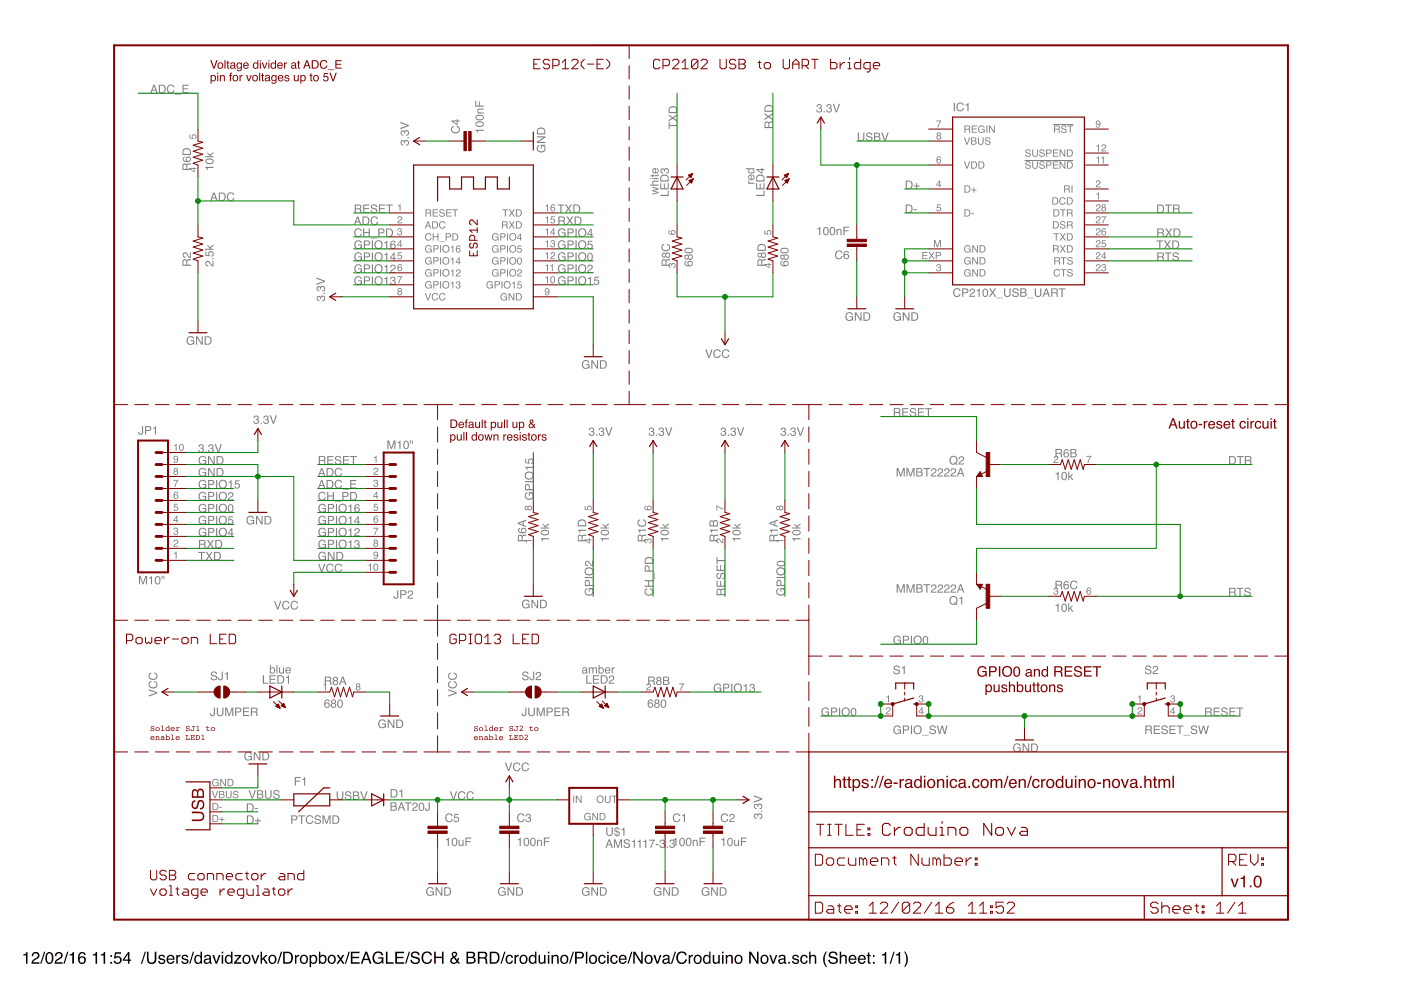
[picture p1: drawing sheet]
<svg xmlns="http://www.w3.org/2000/svg" width="297mm" height="210mm" viewBox="0 0 297 210" stroke-linecap="round" stroke-linejoin="round" font-family="sans-serif">
<path d="M4.9 202.3l.5-.1 .2-.3h.2v2.4h-.3v-1.7h-.6zM7 202a.81 .81 0 0 1 1.3 .2 .81 .81 0 0 1-.6 1.2l-.7 .6h1.4v.3h-1.7a1.39 1.39 0 0 1 1.1-1.3 .5 .5 0 0 0 .2-.6 .5 .5 0 0 0-.6-.3 .5 .5 0 0 0-.4 .6h-.3zM9.3 201.8h.3l-.8 2.5h-.3zM10 202a.91 .91 0 0 1 1.1 .1 .91 .91 0 0 1 .2 1 .9 .9 0 0 1-.3 1.1 .9 .9 0 0 1-1.2-.2 1.91 1.91 0 0 1 .2-2zM10.2 202.2a1.65 1.65 0 0 0 .1 1.9h.2a1.25 1.25 0 0 0 .2-1.9zM11.9 202a.81 .81 0 0 1 1.3 .2 .81 .81 0 0 1-.6 1.2l-.7 .6h1.4v.3h-1.7a1.39 1.39 0 0 1 1.1-1.3 .5 .5 0 0 0 .2-.6 .5 .5 0 0 0-.6-.3 .5 .5 0 0 0-.3 .6h-.4zM14.2 201.8h.3l-.8 2.5h-.3zM14.8 202.3l.4-.1 .2-.3h.3v2.4h-.4v-1.7h-.5zM16.9 202a.73 .73 0 0 1 .8-.1 .73 .73 0 0 1 .5 .6h-.3a.51 .51 0 0 0-.7-.4 .51 .51 0 0 0-.3 .7l-.1 .2a.82 .82 0 0 1 1.3 .2 .82 .82 0 0 1-.3 1.2 .82 .82 0 0 1-1.2-.5v-1.2zM16.9 203.6a.53 .53 0 0 0 1 0 .53 .53 0 0 0-1 0zM19.7 202.3l.4-.1 .2-.3h.3v2.4h-.3v-1.7h-.6zM21.4 202.3l.4-.1 .2-.3h.3v2.4h-.3v-1.7h-.6zM23.4 202.5h.4v.4h-.4zM23.4 203.9h.4v.4h-.4zM24.4 201.9h1.3v.3h-1.1l-.1 .7a.85 .85 0 0 1 1.2 .4 .85 .85 0 0 1-.5 1.1 .85 .85 0 0 1-1.1-.7h.3a.55 .55 0 0 0 .8 .3 .55 .55 0 0 0 .1-.9 .55 .55 0 0 0-.8 .1h-.3zM27.1 202.3l-.8 1.1h.8zM27.2 201.8h.2v1.6h.4v.3h-.4v.6h-.3v-.6h-1.1v-.3zM30.7 201.8h.2l-.8 2.5h-.2zM31.2 201.8h.3v1.6a.65 .65 0 0 0 .7 .7 .65 .65 0 0 0 .6-.7v-1.6h.4v1.4a1.01 1.01 0 0 1-1 1.2 1.01 1.01 0 0 1-1-1.2zM33.8 202.6a.74 .74 0 0 1 1.2 .4h-.3a.39 .39 0 0 0-.4-.3 .39 .39 0 0 0-.4 .3l.2 .2a.79 .79 0 0 1 .9 .7 .8 .8 0 0 1-.8 .5 .8 .8 0 0 1-.7-.7h.3a.45 .45 0 0 0 .5 .4 .45 .45 0 0 0 .4-.4l-.1-.1a.93 .93 0 0 1-1-.8zM35.6 202.7a.85 .85 0 0 1 1-.2 .85 .85 0 0 1 .4 1h-1.4a.53 .53 0 0 0 .4 .6 .53 .53 0 0 0 .7-.4h.3a.9 .9 0 0 1-1.3 .6 .9 .9 0 0 1-.3-1.4zM35.8 202.9l-.1 .3h1l-.4-.5zM37.4 202.5h.3v.3l.3-.3 .3-.1v.4a.5 .5 0 0 0-.6 .5v1h-.3zM38.7 202.6a.74 .74 0 0 1 1.2 .4h-.3a.39 .39 0 0 0-.4-.3 .39 .39 0 0 0-.4 .3l.2 .2a.79 .79 0 0 1 .9 .7 .8 .8 0 0 1-.8 .5 .8 .8 0 0 1-.7-.7h.3a.45 .45 0 0 0 .5 .4 .45 .45 0 0 0 .4-.4v-.1a.93 .93 0 0 1-1.1-.8zM40.9 201.8h.3l-.8 2.5h-.3zM41.6 202.9a.64 .64 0 0 0-.1 .8 .64 .64 0 0 0 .9 .2 .64 .64 0 0 0 .1-.8 .64 .64 0 0 0-.9-.2zM41.5 202.6l.7-.1 .3 .2v-.9h.3v2.5h-.3v-.2a.8 .8 0 0 1-1 .1 .8 .8 0 0 1-.3-1zM43.5 203.7a.44 .44 0 0 0 .6 .4 .44 .44 0 0 0 .3-.7zM43.4 202.7a.8 .8 0 0 1 1.3 .2v1.1l.2 .1v.2h-.3l-.2-.2a.63 .63 0 0 1-.9 .3 .63 .63 0 0 1 0-1l.9-.3a.42 .42 0 0 0-.4-.4 .42 .42 0 0 0-.4 .3h-.3zM45 202.5h.4l.5 1.5 .5-1.5h.3l-.7 1.8h-.3zM47 202.5h.3v1.8h-.3zM47 201.8h.3v.3h-.3zM48.1 202.9a.64 .64 0 0 0-.1 .8 .64 .64 0 0 0 .9 .2 .64 .64 0 0 0 .1-.8 .64 .64 0 0 0-.9-.2zM48 202.6l.6-.1 .4 .2v-.9h.3v2.5h-.3v-.2a.8 .8 0 0 1-1.1 .1 .8 .8 0 0 1-.2-1zM49.7 202.5h1.4v.2l-1.1 1.3h1.2v.3h-1.6v-.2l1.1-1.3h-1zM51.9 202.8a.66 .66 0 0 0-.2 .9 .66 .66 0 0 0 1 .2 .67 .67 0 0 0 .1-.9 .67 .67 0 0 0-.9-.2zM51.6 202.7a.92 .92 0 0 1 1.3 .1 .92 .92 0 0 1 0 1.2 .92 .92 0 0 1-1.3 .1l-.2-.7zM53.3 202.5h.3l.5 1.5 .5-1.5h.4l-.7 1.8h-.3zM55.2 201.8h.3v1.5l.8-.8h.4l-.7 .7 .8 1.1h-.4l-.6-.9-.3 .2v.7h-.3zM57.4 202.8a.66 .66 0 0 0-.2 .9 .66 .66 0 0 0 1 .2 .67 .67 0 0 0 .1-.9 .67 .67 0 0 0-.9-.2zM57.1 202.7a.92 .92 0 0 1 1.3 .1 .92 .92 0 0 1 0 1.2 .92 .92 0 0 1-1.3 .1l-.2-.7zM59.6 201.8h.2l-.8 2.5h-.2zM60.4 202.1v1.9h.6a.99 .99 0 0 0 .8-.9 .99 .99 0 0 0-.8-1zM60 201.8h1.1a1.29 1.29 0 0 1 1 1.3 1.29 1.29 0 0 1-1 1.2h-1.1zM62.5 202.5h.3v.3l.4-.3 .2-.1v.4a.5 .5 0 0 0-.6 .5v1h-.3zM64.1 202.8a.66 .66 0 0 0-.2 .9 .66 .66 0 0 0 1 .2 .67 .67 0 0 0 .1-.9 .67 .67 0 0 0-.9-.2zM63.8 202.7a.92 .92 0 0 1 1.3 .1 .92 .92 0 0 1-.1 1.2 .92 .92 0 0 1-1.2 .1l-.2-.7zM66.1 202.8a.71 .71 0 0 0-.2 .8 .71 .71 0 0 0 .7 .5 .72 .72 0 0 0 .4-.8 .72 .72 0 0 0-.7-.6zM65.6 202.5h.3v.2a.75 .75 0 0 1 1-.2 .75 .75 0 0 1 .4 .9 .78 .78 0 0 1-.4 .9 .78 .78 0 0 1-.9-.2v1h-.4zM67.6 201.8h.3v.9a.81 .81 0 0 1 1.1-.1 .81 .81 0 0 1 .2 1 .73 .73 0 0 1-.5 .7 .73 .73 0 0 1-.8-.2v.2h-.3zM68.1 202.9a.64 .64 0 0 0-.2 .8 .64 .64 0 0 0 .9 .2 .65 .65 0 0 0 .1-.8 .65 .65 0 0 0-.8-.2zM70 202.8a.66 .66 0 0 0-.2 .9 .66 .66 0 0 0 1 .2 .67 .67 0 0 0 .1-.9 .67 .67 0 0 0-.9-.2zM69.7 202.7a.92 .92 0 0 1 1.3 .1 .92 .92 0 0 1-.1 1.2 .92 .92 0 0 1-1.2 .1l-.2-.7zM71.4 202.5h.4l.4 .6 .4-.6h.4l-.6 .9 .6 .9h-.3l-.5-.7-.5 .7h-.3l.6-.9zM73.9 201.8h.3l-.8 2.5h-.3zM74.4 201.8h1.8v.3h-1.5v.8h1.4v.3h-1.4v.8h1.6v.3h-1.9zM77.6 202.2l-.4 1.1h.8zM77.4 201.8h.4l1 2.5h-.4l-.3-.7h-1l-.3 .7h-.3zM79.3 202.1a1.13 1.13 0 0 1 1.9 .5h-.3a.83 .83 0 0 0-1-.5 .83 .83 0 0 0-.6 1 .83 .83 0 0 0 .7 1 .83 .83 0 0 0 1-.9h-.8v-.2h1.1v1.3h-.2l-.1-.3a1.22 1.22 0 0 1-1.6 .1 1.22 1.22 0 0 1-.3-1.6zM81.8 201.8h.4v2.2h1.2v.3h-1.6zM83.8 201.8h1.9v.3h-1.5v.8h1.4v.3h-1.4v.8h1.5v.3h-1.9zM86.7 201.8h.2l-.8 2.5h-.2zM87.3 201.9a1 1 0 0 1 1.7 .6h-.4a.59 .59 0 0 0-.6-.5 .59 .59 0 0 0-.5 .6l.2 .2a1.22 1.22 0 0 1 1.3 .8 1.03 1.03 0 0 1-1 .8 1.03 1.03 0 0 1-1-.9h.3a.67 .67 0 0 0 .7 .6 .67 .67 0 0 0 .7-.6l-.1-.1a2.06 2.06 0 0 1-1.5-.7v-.4zM89.7 202.1a1.1 1.1 0 0 1 1.1-.4 1.1 1.1 0 0 1 .8 .8h-.3a.82 .82 0 0 0-1.1-.4 .82 .82 0 0 0-.5 1 .8 .8 0 0 0 .6 1 .8 .8 0 0 0 1-.7h.3a1.17 1.17 0 0 1-1.5 .9 1.17 1.17 0 0 1-.7-1.5zM92 201.8h.4v1h1.3v-1h.4v2.5h-.4v-1.2h-1.3v1.2h-.4zM96.1 202.2a.32 .32 0 0 0 .2 .5 .32 .32 0 0 0 .4-.3 .32 .32 0 0 0-.3-.4zM95.9 203.4a.5 .5 0 0 0 .2 .7 .5 .5 0 0 0 .7-.3l-.6-.7zM95.9 202a.61 .61 0 0 1 1 .1 .61 .61 0 0 1-.4 .9l.4 .5 .1-.4h.3l-.2 .7 .5 .5h-.4l-.3-.3a.79 .79 0 0 1-1.3 .2 .79 .79 0 0 1 .4-1.3l-.2-.5zM99.2 202.1v.8h.7a.41 .41 0 0 0 .5-.4 .41 .41 0 0 0-.6-.4zM99.2 203.1v.9h.8a.46 .46 0 0 0 .5-.5 .46 .46 0 0 0-.6-.4zM98.9 201.8h1.1a.63 .63 0 0 1 .7 .4 .63 .63 0 0 1-.3 .8 .72 .72 0 0 1 .4 .8 .72 .72 0 0 1-.8 .5h-1.1zM101.7 202.1v.8h.7a.44 .44 0 0 0 .6-.4 .44 .44 0 0 0-.5-.4zM101.3 201.8h1.2a.69 .69 0 0 1 .8 .4 .69 .69 0 0 1-.3 .9l.2 .3 .2 .9h-.4l-.1-.9-.5-.2h-.7v1.1h-.4zM104.2 202.1v1.9h.6a.99 .99 0 0 0 .8-.9 .99 .99 0 0 0-.8-1zM103.8 201.8h1.1a1.29 1.29 0 0 1 1 1.3 1.29 1.29 0 0 1-1 1.2h-1.1zM106.9 201.8h.3l-.8 2.5h-.3zM107.4 202.7a.76 .76 0 0 1 .8-.3 .76 .76 0 0 1 .6 .7h-.3a.51 .51 0 0 0-.7-.4 .51 .51 0 0 0-.3 .8 .49 .49 0 0 0 .4 .6 .49 .49 0 0 0 .6-.4h.3a.83 .83 0 0 1-1.1 .6 .83 .83 0 0 1-.5-1.2zM109.1 202.5h.3v.3l.3-.3 .3-.1v.4a.5 .5 0 0 0-.6 .5v1h-.3zM110.7 202.8a.66 .66 0 0 0-.2 .9 .66 .66 0 0 0 .9 .2 .67 .67 0 0 0 .1-.9 .67 .67 0 0 0-.8-.2zM110.4 202.7a.92 .92 0 0 1 1.2 .1 .92 .92 0 0 1 0 1.2 .92 .92 0 0 1-1.2 .1l-.3-.7zM112.6 202.9a.64 .64 0 0 0-.1 .8 .64 .64 0 0 0 .8 .2 .64 .64 0 0 0 .1-.8 .64 .64 0 0 0-.8-.2zM112.5 202.6l.6-.1 .3 .2v-.9h.3v2.5h-.3v-.2a.8 .8 0 0 1-1 .1 .8 .8 0 0 1-.3-1zM114.2 202.5h.3v1.2a.47 .47 0 0 0 .6 .4 .47 .47 0 0 0 .3-.7v-.9h.3v1.8h-.3v-.3a.64 .64 0 0 1-.7 .4 .64 .64 0 0 1-.5-.7zM116.2 202.5h.3v1.8h-.3zM116.2 201.8h.3v.3h-.3zM116.9 202.5h.3v.2a.66 .66 0 0 1 .8-.2 .66 .66 0 0 1 .4 .6v1.2h-.3v-1.1a.46 .46 0 0 0-.5-.5 .46 .46 0 0 0-.4 .7v.9h-.3zM119.3 202.8a.66 .66 0 0 0-.2 .9 .66 .66 0 0 0 1 .2 .67 .67 0 0 0 .1-.9 .67 .67 0 0 0-.9-.2zM119 202.7a.92 .92 0 0 1 1.3 .1 .92 .92 0 0 1 0 1.2 .92 .92 0 0 1-1.3 .1l-.2-.7zM121.4 201.8h.3l-.8 2.5h-.3zM121.9 201.8h1.2a.73 .73 0 0 1 .7 .7 .73 .73 0 0 1-.7 .7h-.8v1.1h-.4zM122.3 202.1v.9h.7a.45 .45 0 0 0 .5-.5 .45 .45 0 0 0-.5-.4zM124.2 201.8h.3v2.5h-.3zM125.4 202.8a.66 .66 0 0 0-.2 .9 .66 .66 0 0 0 1 .2 .67 .67 0 0 0 0-.9 .67 .67 0 0 0-.8-.2zM125.1 202.7a.92 .92 0 0 1 1.3 .1 .92 .92 0 0 1-.1 1.2 .92 .92 0 0 1-1.2 .1l-.2-.7zM127.1 202.7a.76 .76 0 0 1 .8-.3 .76 .76 0 0 1 .5 .7h-.3a.51 .51 0 0 0-.7-.4 .51 .51 0 0 0-.2 .8 .49 .49 0 0 0 .3 .6 .49 .49 0 0 0 .6-.4h.3a.83 .83 0 0 1-1.1 .6 .83 .83 0 0 1-.4-1.2zM128.7 202.5h.3v1.8h-.3zM128.7 201.8h.3v.3h-.3zM129.6 202.7a.76 .76 0 0 1 .8-.3 .76 .76 0 0 1 .6 .7h-.3a.51 .51 0 0 0-.7-.4 .51 .51 0 0 0-.3 .8 .49 .49 0 0 0 .4 .6 .49 .49 0 0 0 .6-.4h.3a.83 .83 0 0 1-1.1 .6 .83 .83 0 0 1-.5-1.2zM131.4 202.7a.85 .85 0 0 1 1.1-.2 .85 .85 0 0 1 .4 1h-1.4a.53 .53 0 0 0 .4 .6 .53 .53 0 0 0 .6-.4h.3a.9 .9 0 0 1-1.2 .6 .9 .9 0 0 1-.3-1.4zM131.7 202.9l-.2 .3h1l-.3-.5zM133.8 201.8h.3l-.8 2.5h-.3zM134.3 201.8h.4l1.3 2v-2h.3v2.5h-.4l-1.3-2v2h-.3zM137.2 202.8a.66 .66 0 0 0-.2 .9 .66 .66 0 0 0 .9 .2 .67 .67 0 0 0 .1-.9 .67 .67 0 0 0-.8-.2zM136.9 202.7a.92 .92 0 0 1 1.2 .1 .92 .92 0 0 1 0 1.2 .92 .92 0 0 1-1.2 .1l-.2-.7zM138.5 202.5h.4l.5 1.5 .5-1.5h.3l-.6 1.8h-.4zM140.8 203.7a.44 .44 0 0 0 .6 .4 .44 .44 0 0 0 .2-.7zM140.6 202.7a.8 .8 0 0 1 1.4 .2v1.1l.2 .1v.2h-.4l-.1-.2a.63 .63 0 0 1-1 .3 .63 .63 0 0 1 0-1l.9-.3a.42 .42 0 0 0-.3-.4 .42 .42 0 0 0-.5 .3h-.3zM143.1 201.8h.2l-.8 2.5h-.2zM143.7 202.1a1.1 1.1 0 0 1 1.1-.4 1.1 1.1 0 0 1 .8 .8h-.3a.82 .82 0 0 0-1.1-.4 .82 .82 0 0 0-.5 1 .8 .8 0 0 0 .7 1 .8 .8 0 0 0 .9-.7h.3a1.17 1.17 0 0 1-1.4 .9 1.17 1.17 0 0 1-.8-1.5zM146 202.5h.3v.3l.3-.3 .3-.1v.4a.5 .5 0 0 0-.6 .5v1h-.3zM147.6 202.8a.66 .66 0 0 0-.2 .9 .66 .66 0 0 0 .9 .2 .67 .67 0 0 0 .1-.9 .67 .67 0 0 0-.8-.2zM147.3 202.7a.92 .92 0 0 1 1.2 .1 .92 .92 0 0 1 0 1.2 .92 .92 0 0 1-1.2 .1l-.2-.7zM149.5 202.9a.64 .64 0 0 0-.1 .8 .64 .64 0 0 0 .8 .2 .64 .64 0 0 0 .2-.8 .64 .64 0 0 0-.9-.2zM149.4 202.6l.6-.1 .4 .2v-.9h.3v2.5h-.3v-.2a.8 .8 0 0 1-1.1 .1 .8 .8 0 0 1-.3-1zM151.1 202.5h.3v1.2a.47 .47 0 0 0 .7 .4 .47 .47 0 0 0 .2-.7v-.9h.3v1.8h-.3v-.3a.64 .64 0 0 1-.7 .4 .64 .64 0 0 1-.5-.7zM153.1 202.5h.3v1.8h-.3zM153.1 201.8h.3v.3h-.3zM153.9 202.5h.3v.2a.66 .66 0 0 1 .7-.2 .66 .66 0 0 1 .5 .6v1.2h-.3v-1.1a.46 .46 0 0 0-.6-.5 .46 .46 0 0 0-.3 .7v.9h-.3zM156.3 202.8a.66 .66 0 0 0-.3 .9 .66 .66 0 0 0 1 .2 .67 .67 0 0 0 .1-.9 .67 .67 0 0 0-.8-.2zM156 202.7a.92 .92 0 0 1 1.2 .1 .92 .92 0 0 1 0 1.2 .92 .92 0 0 1-1.3 .1l-.2-.7zM158.8 201.8h.4l1.3 2v-2h.3v2.5h-.3l-1.3-2v2h-.4zM161.8 202.8a.66 .66 0 0 0-.3 .9 .66 .66 0 0 0 1 .2 .67 .67 0 0 0 .1-.9 .67 .67 0 0 0-.8-.2zM161.5 202.7a.92 .92 0 0 1 1.2 .1 .92 .92 0 0 1 0 1.2 .92 .92 0 0 1-1.3 .1l-.2-.7zM163.1 202.5h.4l.5 1.5 .5-1.5h.3l-.7 1.8h-.3zM165.3 203.7a.44 .44 0 0 0 .6 .4 .44 .44 0 0 0 .3-.7zM165.2 202.7a.8 .8 0 0 1 1.3 .2v1.1l.2 .1v.2h-.3l-.2-.2a.63 .63 0 0 1-.9 .3 .63 .63 0 0 1 0-1l.9-.3a.42 .42 0 0 0-.4-.4 .42 .42 0 0 0-.4 .3h-.3zM167.1 203.9h.4v.4h-.4zM168.1 202.6a.74 .74 0 0 1 1.3 .4h-.3a.39 .39 0 0 0-.4-.3 .39 .39 0 0 0-.4 .3l.2 .2a.79 .79 0 0 1 .9 .7 .8 .8 0 0 1-.8 .5 .8 .8 0 0 1-.7-.7h.3a.45 .45 0 0 0 .5 .4 .45 .45 0 0 0 .4-.4l-.1-.1a.93 .93 0 0 1-1-.8zM169.9 202.7a.76 .76 0 0 1 .8-.3 .76 .76 0 0 1 .5 .7h-.3a.51 .51 0 0 0-.6-.4 .51 .51 0 0 0-.3 .8 .49 .49 0 0 0 .3 .6 .49 .49 0 0 0 .6-.4h.3a.83 .83 0 0 1-1 .6 .83 .83 0 0 1-.5-1.2zM171.6 201.8h.3v.9a.65 .65 0 0 1 .7-.2 .65 .65 0 0 1 .5 .6v1.2h-.4v-1.1a.46 .46 0 0 0-.5-.5 .46 .46 0 0 0-.3 .6v1h-.3zM175.1 201.7h.2a3.1 3.1 0 0 0 0 3.3h-.2a2.6 2.6 0 0 1 0-3.3zM175.9 201.9a1 1 0 0 1 1.7 .6h-.4a.59 .59 0 0 0-.6-.5 .59 .59 0 0 0-.5 .6l.2 .2a1.22 1.22 0 0 1 1.3 .8 1.03 1.03 0 0 1-1 .8 1.03 1.03 0 0 1-1-.9h.3a.67 .67 0 0 0 .7 .6 .67 .67 0 0 0 .7-.6l-.1-.1a2.06 2.06 0 0 1-1.5-.7v-.4zM178 201.8h.3v.9a.65 .65 0 0 1 .8-.2 .65 .65 0 0 1 .4 .6v1.2h-.3v-1.1a.46 .46 0 0 0-.5-.5 .46 .46 0 0 0-.4 .6v1h-.3zM180.1 202.7a.85 .85 0 0 1 1.1-.2 .85 .85 0 0 1 .4 1h-1.4a.53 .53 0 0 0 .4 .6 .53 .53 0 0 0 .7-.4h.3a.9 .9 0 0 1-1.3 .6 .9 .9 0 0 1-.3-1.4zM180.4 202.9l-.2 .3h1.1l-.4-.5zM182.1 202.7a.85 .85 0 0 1 1-.2 .85 .85 0 0 1 .5 1h-1.4a.53 .53 0 0 0 .4 .6 .53 .53 0 0 0 .6-.4h.3a.9 .9 0 0 1-1.3 .6 .9 .9 0 0 1-.2-1.4zM182.4 202.9l-.2 .3h1l-.3-.5zM184 202h.3v.5h.3v.2h-.3v1.2l.3 .2v.2a.44 .44 0 0 1-.6-.3v-1.3h-.3v-.2h.3zM185.1 202.5h.3v.4h-.3zM185.1 203.9h.3v.4h-.3zM187 202.3l.5-.1 .2-.3h.2v2.4h-.3v-1.7h-.6zM189.4 201.8h.3l-.8 2.5h-.3zM189.9 202.3l.5-.1 .2-.3h.3v2.4h-.4v-1.7h-.6zM191.7 201.7h.2l.3 .6a2.54 2.54 0 0 1-.3 2.7h-.2a3.1 3.1 0 0 0 0-3.3z" fill="#000"/>
<g fill="#808080">
<path d="M84.4 43.6l.5-.3v1.5h-.2v-1.1h-.3z"/>
<path d="M84.4 45.9a.52 .52 0 0 1 .9 .3 .52 .52 0 0 1-.6 .7l-.3 .3h.9v.1h-1.1l.2-.4a.59 .59 0 0 0 .6-.8l-.4-.1-.1 .4h-.2z"/>
<path d="M84.4 48.5a.43 .43 0 0 1 .7-.1 .43 .43 0 0 1-.1 .7 .5 .5 0 0 1-.1 .9 .5 .5 0 0 1-.7-.6h.2a.3 .3 0 0 0 .4 .3 .3 .3 0 0 0 0-.5h-.2l.1-.2a.25 .25 0 0 0 .3-.2 .25 .25 0 0 0-.3-.2l-.4 .3z"/>
<path d="M84.4 53.5h.8v.2h-.7v.4a.52 .52 0 0 1 .7 .2 .52 .52 0 0 1-.3 .7 .52 .52 0 0 1-.7-.4h.2a.33 .33 0 0 0 .5 .1 .33 .33 0 0 0 .1-.5 .33 .33 0 0 0-.6 .1h-.1z"/>
<path d="M84.2 58.6h1.1l-.6 1.4h-.2v-.2l.6-1h-.9z"/>
<path d="M198.5 25.6h1.1l-.7 1.4h-.2l.1-.3 .6-1h-.9z"/>
<path d="M198.7 56.1a.43 .43 0 0 1 .7 0 .43 .43 0 0 1-.1 .6 .5 .5 0 0 1-.1 .9 .5 .5 0 0 1-.7-.6h.2a.3 .3 0 0 0 .4 .4 .3 .3 0 0 0 0-.6h-.2l.1-.2a.25 .25 0 0 0 .3-.1 .25 .25 0 0 0-.3-.3l-.5 .3z"/>
<path d="M198.7 43.3h.8v.2h-.7v.4a.52 .52 0 0 1 .7 .3 .52 .52 0 0 1-.3 .7 .52 .52 0 0 1-.7-.5h.2a.33 .33 0 0 0 .5 .2 .33 .33 0 0 0 0-.5 .33 .33 0 0 0-.5 0h-.1z"/>
<path d="M123.6 76.6a.8 .8 0 0 1 1.4 .3h-.3a.65 .65 0 0 0-.9-.2 .65 .65 0 0 0-.1 1 .57 .57 0 0 0 .6 .3 .57 .57 0 0 0 .5-.6h-.6v-.2h.8v1h-.2v-.3a.88 .88 0 0 1-1.2 .1 .88 .88 0 0 1-.1-1.2zM125.4 76.4h.3l.9 1.4v-1.4h.2v1.8h-.3l-.9-1.5v1.5h-.2zM127.4 76.6v1.4h.5a.7 .7 0 0 0 .5-.7 .7 .7 0 0 0-.5-.7zM127.2 76.4h.7a.91 .91 0 0 1 .8 .9 .91 .91 0 0 1-.8 .9h-.7z"/>
<path d="M67.3 62.9l.3-.2 .4 .3a.58 .58 0 0 1 .9 .1 .58 .58 0 0 1-.5 .8v-.2a.35 .35 0 0 0 .3-.5 .35 .35 0 0 0-.6-.1v.3h-.2a.29 .29 0 0 0-.2-.4 .29 .29 0 0 0-.4 .3l.2 .3h.2v.2a.58 .58 0 0 1-.5-.3 .58 .58 0 0 1 .1-.6zM68.6 62.1h.3v.2h-.3zM67.3 60.8l.3-.1 .4 .2a.58 .58 0 0 1 .9 .1 .58 .58 0 0 1-.5 .8v-.2a.35 .35 0 0 0 .3-.5 .35 .35 0 0 0-.6 0v.2h-.2a.29 .29 0 0 0-.2-.4 .29 .29 0 0 0-.4 .3l.2 .3h.2v.3a.58 .58 0 0 1-.5-.4 .58 .58 0 0 1 .1-.6zM67.1 58.8l1.8 .7v.3l-1.8 .6v-.3l1.5-.5-1.5-.5z"/>
<path d="M129.2 178.2l-.3 .8h.5zM129 178h.3l.7 1.8h-.3l-.2-.6h-.7l-.2 .6h-.2zM130.2 178h.3l.5 1.5 .5-1.5h.4v1.8h-.2v-1.6l-.6 1.6h-.2l-.5-1.6v1.6h-.2zM132.4 178.1a.7 .7 0 0 1 1.2 .4h-.3a.42 .42 0 0 0-.4-.4 .42 .42 0 0 0-.4 .4 1.45 1.45 0 0 1 1.1 .7 .73 .73 0 0 1-.7 .6 .73 .73 0 0 1-.7-.6h.2a.47 .47 0 0 0 .5 .4 .47 .47 0 0 0 .5-.4l-.1-.1a.89 .89 0 0 1-1-.8zM134 178.3l.6-.3v1.8h-.2v-1.3h-.4zM135.2 178.3l.6-.3v1.8h-.2v-1.3h-.4zM136.4 178.3l.6-.3v1.8h-.2v-1.3h-.4zM137.6 178h1.2l-.7 1.8h-.2l.1-.5 .6-1h-1zM139 178.9h.6v.3h-.6zM140 178.1a.5 .5 0 0 1 .8 0 .5 .5 0 0 1-.1 .7 .58 .58 0 0 1-.1 1 .58 .58 0 0 1-.8-.6h.2a.35 .35 0 0 0 .5 .4 .35 .35 0 0 0 .1-.6l-.3-.1v-.1a.29 .29 0 0 0 .4-.3 .29 .29 0 0 0-.3-.3l-.3 .1v.3h-.2zM141.4 179.5h.2v.3h-.2zM142.1 178.1a.5 .5 0 0 1 .8 0 .5 .5 0 0 1-.1 .7 .58 .58 0 0 1-.1 1 .58 .58 0 0 1-.8-.6h.2a.35 .35 0 0 0 .5 .4 .35 .35 0 0 0 0-.6l-.2-.1v-.1a.29 .29 0 0 0 .4-.3 .29 .29 0 0 0-.3-.3l-.3 .1v.3h-.3z"/>
<path d="M123.6 188.3a.8 .8 0 0 1 1.4 .4h-.3a.65 .65 0 0 0-.9-.3 .65 .65 0 0 0-.1 1 .57 .57 0 0 0 .6 .3 .57 .57 0 0 0 .5-.5h-.6v-.3h.8v1h-.2v-.2a.88 .88 0 0 1-1.2 0 .88 .88 0 0 1-.1-1.2zM125.4 188.1h.3l.9 1.5v-1.5h.2v1.8h-.3l-.9-1.4v1.4h-.2zM127.4 188.3v1.4h.5a.7 .7 0 0 0 .5-.7 .7 .7 0 0 0-.5-.7zM127.2 188.1h.7a.91 .91 0 0 1 .8 .9 .91 .91 0 0 1-.8 .9h-.7z"/>
<path d="M160 172.7l.3-.2 .4 .2a.58 .58 0 0 1 .9 .2 .58 .58 0 0 1-.5 .8v-.3a.35 .35 0 0 0 .3-.5 .35 .35 0 0 0-.6 0v.3h-.2a.29 .29 0 0 0-.2-.4 .29 .29 0 0 0-.4 .2l.2 .3 .2 .1v.2a.58 .58 0 0 1-.5-.3 .58 .58 0 0 1 .1-.6zM161.3 171.9h.3v.2h-.3zM160 170.6l.3-.2 .4 .2a.58 .58 0 0 1 .9 .2 .58 .58 0 0 1-.5 .8v-.3a.35 .35 0 0 0 .3-.5 .35 .35 0 0 0-.6 0v.3h-.2a.29 .29 0 0 0-.2-.4 .29 .29 0 0 0-.4 .3l.2 .3h.2v.2a.58 .58 0 0 1-.5-.3 .58 .58 0 0 1 .1-.6zM159.8 168.6l1.8 .7v.2l-1.8 .7v-.3l1.5-.5-1.5-.5z"/>
<path d="M142.8 178l.6-.4v1.8h-.2v-1.3h-.4zM144.2 177.8a.63 .63 0 0 1 .8 0 .63 .63 0 0 1 .2 .7 .65 .65 0 0 1-.6 .9 .65 .65 0 0 1-.6-.9zM144.5 177.9a.96 .96 0 0 0 .1 1.3 .85 .85 0 0 0 0-1.4zM145.6 177.8a.63 .63 0 0 1 .8 0 .63 .63 0 0 1 .2 .7 .65 .65 0 0 1-.6 .9 .65 .65 0 0 1-.6-.9zM145.8 177.9a.96 .96 0 0 0 .2 1.3 .85 .85 0 0 0 0-1.4zM146.9 178.1h.2v.1a.46 .46 0 0 1 .5-.1 .46 .46 0 0 1 .3 .4v.9h-.2v-.9a.32 .32 0 0 0-.4-.2 .32 .32 0 0 0-.2 .4v.7h-.2zM148.3 177.6h1.3v.2h-1v.5h.8v.3h-.8v.8h-.3z"/>
<path d="M152.9 178l.7-.4v1.8h-.2v-1.3h-.5zM154.4 177.8a.63 .63 0 0 1 .7 0 .63 .63 0 0 1 .3 .7 .65 .65 0 0 1-.6 .9 .65 .65 0 0 1-.6-.9zM154.6 177.9a.96 .96 0 0 0 .2 1.3 .85 .85 0 0 0 0-1.4zM155.6 178.1h.3v.9l.2 .2 .3-.2 .1-.9h.2v1.3h-.2v-.2a.45 .45 0 0 1-.5 .2 .45 .45 0 0 1-.4-.4zM157.1 177.6h1.2v.2h-1v.5h.9v.3h-.9v.8h-.2z"/>
<path d="M138.8 188.3a.8 .8 0 0 1 1.4 .4h-.2a.65 .65 0 0 0-1-.3 .65 .65 0 0 0-.1 1 .57 .57 0 0 0 .7 .3 .57 .57 0 0 0 .4-.5h-.6v-.3h.8v1h-.1l-.1-.2a.88 .88 0 0 1-1.2 0 .88 .88 0 0 1-.1-1.2zM140.6 188.1h.3l.9 1.5v-1.5h.2v1.8h-.2l-1-1.4v1.4h-.2zM142.7 188.3v1.4h.4a.7 .7 0 0 0 .6-.7 .7 .7 0 0 0-.6-.7zM142.4 188.1h.8a.91 .91 0 0 1 .7 .9 .91 .91 0 0 1-.8 .9h-.7z"/>
<path d="M149 188.3a.8 .8 0 0 1 1.4 .4h-.3a.65 .65 0 0 0-.9-.3 .65 .65 0 0 0-.1 1 .57 .57 0 0 0 .6 .3 .57 .57 0 0 0 .5-.5h-.6v-.3h.8v1h-.2v-.2a.88 .88 0 0 1-1.2 0 .88 .88 0 0 1-.1-1.2zM150.8 188.1h.3l.9 1.5v-1.5h.2v1.8h-.3l-.9-1.4v1.4h-.2zM152.8 188.3v1.4h.5a.7 .7 0 0 0 .5-.7 .7 .7 0 0 0-.5-.7zM152.6 188.1h.7a.91 .91 0 0 1 .8 .9 .91 .91 0 0 1-.8 .9h-.7z"/>
<path d="M109.8 178l.6-.4v1.8h-.2v-1.3h-.4zM111.2 177.8a.63 .63 0 0 1 .8 0 .63 .63 0 0 1 .2 .7 .65 .65 0 0 1-.6 .9 .65 .65 0 0 1-.6-.9zM111.4 177.9a.96 .96 0 0 0 .2 1.3 .85 .85 0 0 0 0-1.4zM112.6 177.8a.63 .63 0 0 1 .8 0 .63 .63 0 0 1 .2 .7 .65 .65 0 0 1-.6 .9 .65 .65 0 0 1-.6-.9zM112.8 177.9a.96 .96 0 0 0 .2 1.3 .85 .85 0 0 0 0-1.4zM113.9 178.1h.2v.1a.46 .46 0 0 1 .5-.1 .46 .46 0 0 1 .3 .4v.9h-.2v-.9a.32 .32 0 0 0-.4-.2 .32 .32 0 0 0-.2 .4v.7h-.2zM115.3 177.6h1.2v.2h-1v.5h.9v.3h-.9v.8h-.2z"/>
<path d="M105.8 188.3a.8 .8 0 0 1 1.4 .4h-.2a.65 .65 0 0 0-1-.3 .65 .65 0 0 0-.1 1 .57 .57 0 0 0 .6 .3 .57 .57 0 0 0 .5-.5h-.6v-.3h.8v1h-.1l-.1-.2a.88 .88 0 0 1-1.2 0 .88 .88 0 0 1-.1-1.2zM107.6 188.1h.3l.9 1.5v-1.5h.2v1.8h-.3l-.9-1.4v1.4h-.2zM109.7 188.3v1.4h.4a.7 .7 0 0 0 .5-.7 .7 .7 0 0 0-.5-.7zM109.4 188.1h.7a.91 .91 0 0 1 .8 .9 .91 .91 0 0 1-.8 .9h-.7z"/>
<path d="M52 159.6a.8 .8 0 0 1 1.4 .4h-.2a.65 .65 0 0 0-1-.3 .65 .65 0 0 0-.1 1 .57 .57 0 0 0 .7 .3 .57 .57 0 0 0 .4-.5h-.6v-.2h.8v.9h-.1l-.1-.2a.88 .88 0 0 1-1.2 0 .88 .88 0 0 1-.1-1.2zM53.8 159.4h.3l.9 1.5v-1.5h.2v1.8h-.3l-.9-1.4v1.4h-.2zM55.9 159.6v1.4h.4a.7 .7 0 0 0 .5-.7 .7 .7 0 0 0-.5-.7zM55.6 159.4h.7a.91 .91 0 0 1 .8 .9 .91 .91 0 0 1-.8 .9h-.7z"/>
<path d="M57.2 141h.2v.7a.6 .6 0 0 1 1 .5 .6 .6 0 0 1-1 .4v.2h-.2zM57.5 141.8a.45 .45 0 0 0-.1 .6 .45 .45 0 0 0 .6 .1 .45 .45 0 0 0 .1-.6 .45 .45 0 0 0-.6-.1zM58.6 141h.2v1.8h-.2zM59.2 141.5h.2v1l.2 .1 .3-.2 .1-.9h.2v1.3h-.2v-.2a.45 .45 0 0 1-.5 .2 .45 .45 0 0 1-.3-.4zM60.7 141.7a.6 .6 0 0 1 .7-.2 .6 .6 0 0 1 .3 .7h-1a.37 .37 0 0 0 .3 .4 .37 .37 0 0 0 .4-.2h.3a.65 .65 0 0 1-1.1 .3 .65 .65 0 0 1 .1-1zM60.8 141.8l-.1 .2h.7l-.1-.3z"/>
<path d="M80.4 152.8a.8 .8 0 0 1 1.4 .3h-.2a.65 .65 0 0 0-1-.2 .65 .65 0 0 0-.1 .9 .57 .57 0 0 0 .7 .4 .57 .57 0 0 0 .4-.6h-.6v-.2h.8v1h-.1l-.1-.3a.88 .88 0 0 1-1.2 .1 .88 .88 0 0 1-.1-1.2zM82.2 152.6h.3l.9 1.4v-1.4h.2v1.8h-.3l-.9-1.5v1.5h-.2zM84.3 152.8v1.3h.4a.7 .7 0 0 0 .5-.6 .7 .7 0 0 0-.5-.7zM84 152.6h.7a.91 .91 0 0 1 .8 .9 .91 .91 0 0 1-.8 .9h-.7z"/>
<path d="M45.3 150h.3v1.3a.52 .52 0 0 1-.6 .6 .52 .52 0 0 1-.4-.7h.2a.29 .29 0 0 0 .2 .4 .29 .29 0 0 0 .3-.2zM46 150h.2v1.1a.46 .46 0 0 0 .5 .6 .46 .46 0 0 0 .4-.6v-1.1h.3v1a.72 .72 0 0 1-.7 .9 .72 .72 0 0 1-.7-.9zM47.7 150h.4l.5 1.5 .5-1.5h.4v1.8h-.3v-1.5l-.5 1.5h-.2l-.5-1.5v1.5h-.3zM49.9 150h.8a.52 .52 0 0 1 .5 .5 .52 .52 0 0 1-.5 .6h-.6v.7h-.2zM50.1 150.2v.7h.5a.31 .31 0 0 0 .3-.4 .31 .31 0 0 0-.3-.3zM51.5 150h1.3v.2h-1v.6h.9v.2h-.9v.6h1v.2h-1.3zM53.4 150.2v.6h.6a.31 .31 0 0 0 .4-.2 .31 .31 0 0 0-.4-.4zM53.2 150h.8a.49 .49 0 0 1 .6 .3 .49 .49 0 0 1-.2 .6l.2 .2 .1 .7h-.3l-.1-.6-.3-.2h-.6v.8h-.2z"/>
<path d="M107 161.7h.3l.5 1.5 .5-1.5h.3l-.6 1.8h-.3zM109 161.9a.78 .78 0 0 1 .8-.2 .78 .78 0 0 1 .5 .5h-.2a.61 .61 0 0 0-.9-.2 .61 .61 0 0 0-.2 .8 .55 .55 0 0 0 .6 .5 .55 .55 0 0 0 .5-.5h.3a.83 .83 0 0 1-1.1 .7 .83 .83 0 0 1-.5-1.2zM110.8 161.9a.78 .78 0 0 1 .8-.2 .78 .78 0 0 1 .5 .5h-.2a.61 .61 0 0 0-.8-.2 .61 .61 0 0 0-.3 .8 .55 .55 0 0 0 .6 .5 .55 .55 0 0 0 .5-.5h.3a.83 .83 0 0 1-1.1 .7 .83 .83 0 0 1-.5-1.2z"/>
<path d="M100.8 27.5h1.7v.2h-1.2v.5h-.2zM100.9 26a1.06 1.06 0 0 1 1.7 .3 .97 .97 0 0 1-.9 .6 .97 .97 0 0 1-.9-.6zM101 26.1a.68 .68 0 0 0 1.1 .5l.3-.1a.66 .66 0 0 0-1.1-.5zM100.9 24.6a1.06 1.06 0 0 1 1.7 .3 .97 .97 0 0 1-.9 .6 .97 .97 0 0 1-.9-.6zM101 24.7a.68 .68 0 0 0 1.1 .5l.3-.1a.66 .66 0 0 0-1.1-.5zM101.3 23.1l1.2-.1v.2h-.8a.32 .32 0 0 0-.3 .4 .32 .32 0 0 0 .5 .2h.6v.3h-1.3v-.2h.2l-.2-.3zM100.8 21.4h.2v1h.5v-.9h.2v.9h.8v.2h-1.7z"/>
<path d="M85 29.9l.4-.2 .3 .2a.58 .58 0 0 1 1 .2 .58 .58 0 0 1-.6 .8v-.3a.35 .35 0 0 0 .4-.5 .35 .35 0 0 0-.6 0v.3h-.2a.29 .29 0 0 0-.2-.4 .29 .29 0 0 0-.4 .3l.2 .3h.2v.2a.58 .58 0 0 1-.5-.3 .58 .58 0 0 1 0-.6zM86.4 29.1h.3v.2h-.3zM85 27.8l.4-.2 .3 .3a.58 .58 0 0 1 1 .1 .58 .58 0 0 1-.6 .8v-.2a.35 .35 0 0 0 .4-.5 .35 .35 0 0 0-.6-.1v.3h-.2a.29 .29 0 0 0-.2-.4 .29 .29 0 0 0-.4 .3l.2 .3h.2v.2a.58 .58 0 0 1-.5-.3 .58 .58 0 0 1 0-.6zM84.9 25.8l1.8 .7v.2l-1.8 .7v-.3l1.5-.5-1.5-.5z"/>
<path d="M114 30.9l.4-.2v.3a.65 .65 0 0 0-.3 .9 .65 .65 0 0 0 1 .1 .57 .57 0 0 0 .4-.6 .57 .57 0 0 0-.6-.5v.6h-.2v-.8h.9v.2h-.2a.88 .88 0 0 1 0 1.2 .88 .88 0 0 1-1.2 .1 .86 .86 0 0 1-.2-1.3zM113.8 28.9h1.8v.3l-1.4 .9h1.4v.2h-1.8v-.3l1.5-.9h-1.5zM114.2 27.4l-.1 .3-.1 .6h1.4v-.5a.72 .72 0 0 0-1.2-.4zM114.1 27.2a.97 .97 0 0 1 1.5 .6v.7h-1.8l.1-.9z"/>
<path d="M83 170.3v.6h.5a.29 .29 0 0 0 .3-.3 .29 .29 0 0 0-.3-.3zM83 171.1v.6l.9-.1-.1-.5zM82.8 170.1h.8a.44 .44 0 0 1 .5 .3 .44 .44 0 0 1-.3 .5 .51 .51 0 0 1 .4 .7 .51 .51 0 0 1-.7 .3h-.7zM85.1 170.4l-.3 .8h.6zM85 170.1h.3l.6 1.8h-.3l-.1-.5h-.7l-.2 .5h-.3zM85.8 170.1h1.4v.2h-.6v1.6h-.2v-1.6h-.6zM87.6 170.3a.6 .6 0 0 1 1 .3 .6 .6 0 0 1-.7 .7l-.3 .4h1v.2h-1.2a1.47 1.47 0 0 1 .9-1.1 .35 .35 0 0 0-.3-.5 .35 .35 0 0 0-.4 .5h-.2zM88.9 170.3a.63 .63 0 0 1 .8 0 .63 .63 0 0 1 .3 .7 .65 .65 0 0 1-.6 1 .65 .65 0 0 1-.7-.9zM89.2 170.4a.96 .96 0 0 0 .1 1.4 .85 .85 0 0 0 .1-1.4zM90.9 170.1h.2v1.3a.52 .52 0 0 1-.5 .6 .52 .52 0 0 1-.5-.7h.2a.29 .29 0 0 0 .2 .4 .29 .29 0 0 0 .4-.2z"/>
<path d="M94.5 178l.7-.4v1.8h-.3v-1.3h-.4zM96 177.8a.63 .63 0 0 1 .7 0 .63 .63 0 0 1 .3 .7 .65 .65 0 0 1-.6 .9 .65 .65 0 0 1-.6-.9zM96.2 177.9a.96 .96 0 0 0 .2 1.3 .85 .85 0 0 0 0-1.4zM97.2 178.1h.2l.1 .9 .2 .2 .3-.2 .1-.9h.2v1.3h-.2v-.2a.45 .45 0 0 1-.5 .2 .45 .45 0 0 1-.4-.4zM98.7 177.6h1.2v.2h-1v.5h.9v.3h-.9v.8h-.2z"/>
<path d="M90.6 188.3a.8 .8 0 0 1 1.4 .4h-.3a.65 .65 0 0 0-.9-.3 .65 .65 0 0 0-.1 1 .57 .57 0 0 0 .6 .3 .57 .57 0 0 0 .5-.5h-.6v-.3h.8v1h-.2v-.2a.88 .88 0 0 1-1.2 0 .88 .88 0 0 1-.1-1.2zM92.4 188.1h.2l.9 1.5v-1.5h.3v1.8h-.3l-.9-1.4v1.4h-.2zM94.4 188.3v1.4h.4a.7 .7 0 0 0 .6-.7 .7 .7 0 0 0-.6-.7zM94.2 188.1h.7a.91 .91 0 0 1 .8 .9 .91 .91 0 0 1-.8 .9h-.7z"/>
<path d="M61.7 172.9h.8a.52 .52 0 0 1 .6 .5 .52 .52 0 0 1-.6 .5h-.5v.8h-.3zM62 173.1v.6h.5a.31 .31 0 0 0 .3-.3 .31 .31 0 0 0-.3-.3zM63.2 172.9h1.5v.2h-.6v1.6h-.3v-1.6h-.6zM65 173.1a.78 .78 0 0 1 .8-.3 .78 .78 0 0 1 .6 .6h-.2a.61 .61 0 0 0-.9-.3 .61 .61 0 0 0-.2 .9 .55 .55 0 0 0 .5 .5 .55 .55 0 0 0 .6-.5h.2a.83 .83 0 0 1-1.1 .7 .83 .83 0 0 1-.4-1.2zM66.9 173a.7 .7 0 0 1 1.1 .4h-.2a.42 .42 0 0 0-.5-.4 .42 .42 0 0 0-.3 .5 1.45 1.45 0 0 1 1.1 .7 .73 .73 0 0 1-.8 .5 .73 .73 0 0 1-.7-.6h.3a.47 .47 0 0 0 .4 .4 .47 .47 0 0 0 .5-.4l-.1-.1a.89 .89 0 0 1-1-.8zM68.4 172.9h.3l.5 1.5 .5-1.5h.4v1.8h-.2v-1.5l-.5 1.5h-.3l-.5-1.5v1.5h-.2zM70.7 173.1v1.4h.4a.7 .7 0 0 0 .6-.7 .7 .7 0 0 0-.6-.7zM70.5 172.9h.7a.91 .91 0 0 1 .7 .9 .91 .91 0 0 1-.7 .9h-.7z"/>
<path d="M202.3 61.4a.78 .78 0 0 1 .8-.3 .78 .78 0 0 1 .6 .6h-.3a.61 .61 0 0 0-.8-.3 .61 .61 0 0 0-.3 .9 .55 .55 0 0 0 .6 .5 .55 .55 0 0 0 .5-.5h.3a.83 .83 0 0 1-1.1 .6 .83 .83 0 0 1-.5-1.1zM204 61.1h.8a.52 .52 0 0 1 .5 .6 .52 .52 0 0 1-.5 .5h-.6v.7h-.2zM204.2 61.3v.7h.5a.31 .31 0 0 0 .4-.3 .31 .31 0 0 0-.4-.4zM205.8 61.3a.6 .6 0 0 1 .9 .3 .6 .6 0 0 1-.6 .8l-.3 .3h.9v.2h-1.2a1.47 1.47 0 0 1 1-1.1 .35 .35 0 0 0-.4-.4 .35 .35 0 0 0-.3 .4h-.2zM207.1 61.5l.6-.3v1.7h-.2v-1.2h-.4zM208.5 61.4a.63 .63 0 0 1 .8-.1 .63 .63 0 0 1 .2 .8 .65 .65 0 0 1-.6 .9 .65 .65 0 0 1-.6-.9zM208.7 61.4a.96 .96 0 0 0 .2 1.4 .85 .85 0 0 0 0-1.4zM209.7 61.1h.3l.5 .7 .4-.7h.3l-.6 .9 .6 .9h-.3l-.5-.7-.5 .7h-.2l.6-.9zM211.3 63.1h1.4v.1h-1.4zM212.9 61.1h.2v1.1a.46 .46 0 0 0 .5 .6 .46 .46 0 0 0 .4-.6v-1.1h.3v1a.72 .72 0 0 1-.7 .9 .72 .72 0 0 1-.7-.9zM214.8 61.2a.7 .7 0 0 1 1.2 .5h-.3a.42 .42 0 0 0-.4-.4 .42 .42 0 0 0-.4 .4 1.45 1.45 0 0 1 1.1 .7 .73 .73 0 0 1-.7 .6 .73 .73 0 0 1-.7-.6h.2a.47 .47 0 0 0 .5 .4 .47 .47 0 0 0 .5-.5h-.1a.89 .89 0 0 1-1-.8zM216.6 61.3v.6h.4a.29 .29 0 0 0 .4-.3 .29 .29 0 0 0-.4-.3zM216.6 62.1v.6l.8-.1-.1-.5zM216.3 61.1h.8a.44 .44 0 0 1 .5 .3 .44 .44 0 0 1-.2 .6 .51 .51 0 0 1 .3 .6 .51 .51 0 0 1-.6 .3h-.8zM217.8 63.1h1.4v.1h-1.4zM219.4 61.1h.2v1.1a.46 .46 0 0 0 .5 .6 .46 .46 0 0 0 .5-.6v-1.1h.2v1a.72 .72 0 0 1-.7 .9 .72 .72 0 0 1-.7-.9zM221.8 61.4l-.3 .8h.6zM221.7 61.1h.3l.6 1.8h-.2l-.2-.5h-.7l-.2 .5h-.3zM223.1 61.3v.7h.6a.31 .31 0 0 0 .3-.3 .31 .31 0 0 0-.3-.4zM222.9 61.1h.8a.49 .49 0 0 1 .6 .3 .49 .49 0 0 1-.3 .7l.2 .2 .2 .6h-.3l-.1-.6-.3-.1h-.6v.7h-.2zM224.5 61.1h1.4v.3h-.6v1.5h-.2v-1.5h-.6z"/>
<path d="M189.6 66.4a.8 .8 0 0 1 1.4 .4h-.2a.65 .65 0 0 0-1-.3 .65 .65 0 0 0-.1 1 .57 .57 0 0 0 .7 .3 .57 .57 0 0 0 .4-.5h-.6v-.2h.8v.9h-.1l-.1-.2a.88 .88 0 0 1-1.2 0 .88 .88 0 0 1-.1-1.2zM191.4 66.2h.3l.9 1.5v-1.5h.2v1.8h-.2l-1-1.4v1.4h-.2zM193.5 66.4v1.4h.4a.7 .7 0 0 0 .6-.7 .7 .7 0 0 0-.6-.7zM193.2 66.2h.7a.91 .91 0 0 1 .8 .9 .91 .91 0 0 1-.8 .9h-.7z"/>
<path d="M173.3 48.4l.6-.3v1.8h-.2v-1.3h-.4zM174.7 48.3a.63 .63 0 0 1 .8-.1 .63 .63 0 0 1 .2 .8 .65 .65 0 0 1-.6 .9 .65 .65 0 0 1-.6-.9zM174.9 48.3a.96 .96 0 0 0 .2 1.4 .85 .85 0 0 0 0-1.4zM176.1 48.3a.63 .63 0 0 1 .8-.1 .63 .63 0 0 1 .2 .8 .65 .65 0 0 1-.6 .9 .65 .65 0 0 1-.6-.9zM176.3 48.3a.96 .96 0 0 0 .2 1.4 .85 .85 0 0 0 0-1.4zM177.4 48.5h.2v.2a.46 .46 0 0 1 .5-.2 .46 .46 0 0 1 .3 .5v.9h-.2v-.9a.32 .32 0 0 0-.4-.3 .32 .32 0 0 0-.2 .5v.7h-.2zM178.8 48.1h1.2v.2h-1v.5h.9v.2h-.9v.9h-.2z"/>
<path d="M179.5 66.4a.8 .8 0 0 1 1.3 .4h-.2a.65 .65 0 0 0-.9-.3 .65 .65 0 0 0-.2 1 .57 .57 0 0 0 .7 .3 .57 .57 0 0 0 .4-.5h-.5v-.2h.8v.9h-.2v-.2a.88 .88 0 0 1-1.3 0 .88 .88 0 0 1-.1-1.2zM181.2 66.2h.3l.9 1.5v-1.5h.3v1.8h-.3l-.9-1.4v1.4h-.3zM183.3 66.4v1.4h.4a.7 .7 0 0 0 .6-.7 .7 .7 0 0 0-.6-.7zM183.1 66.2h.7a.91 .91 0 0 1 .7 .9 .91 .91 0 0 1-.7 .9h-.7z"/>
<path d="M137.8 90.7a.5 .5 0 0 1 .7 0 .5 .5 0 0 1-.1 .8 .58 .58 0 0 1-.1 .9 .58 .58 0 0 1-.8-.5h.3a.35 .35 0 0 0 .5 .3 .35 .35 0 0 0 0-.6h-.3v-.2a.29 .29 0 0 0 .4-.2 .29 .29 0 0 0-.3-.4l-.3 .2v.2h-.2zM139.1 92.1h.2v.3h-.2zM139.8 90.7a.5 .5 0 0 1 .8 0 .5 .5 0 0 1-.1 .8 .58 .58 0 0 1-.1 .9 .58 .58 0 0 1-.8-.5h.2a.35 .35 0 0 0 .5 .3 .35 .35 0 0 0 0-.6h-.2v-.2a.29 .29 0 0 0 .4-.2 .29 .29 0 0 0-.3-.4l-.3 .2v.2h-.3zM141 90.6h.3l.5 1.5 .5-1.5h.3l-.7 1.8h-.2z"/>
<path d="M125.1 90.7a.5 .5 0 0 1 .7 0 .5 .5 0 0 1 0 .8 .58 .58 0 0 1-.2 .9 .58 .58 0 0 1-.8-.5h.3a.35 .35 0 0 0 .5 .3 .35 .35 0 0 0 0-.6h-.3v-.2a.29 .29 0 0 0 .4-.2 .29 .29 0 0 0-.3-.4l-.3 .2v.2h-.2zM126.4 92.1h.2v.3h-.2zM127.1 90.7a.5 .5 0 0 1 .8 0 .5 .5 0 0 1-.1 .8 .58 .58 0 0 1-.1 .9 .58 .58 0 0 1-.8-.5h.2a.35 .35 0 0 0 .5 .3 .35 .35 0 0 0 0-.6h-.2v-.2a.29 .29 0 0 0 .4-.2 .29 .29 0 0 0-.3-.4l-.3 .2v.2h-.2zM128.3 90.6h.3l.5 1.5 .5-1.5h.3l-.7 1.8h-.2z"/>
<path d="M110.9 127.4a.8 .8 0 0 1 1.4 .3h-.3a.65 .65 0 0 0-.9-.2 .65 .65 0 0 0-.1 1 .57 .57 0 0 0 .6 .3 .57 .57 0 0 0 .5-.6h-.6v-.2h.8v1h-.2v-.3a.88 .88 0 0 1-1.2 .1 .88 .88 0 0 1-.1-1.2zM112.7 127.2h.3l.9 1.4v-1.4h.2v1.8h-.3l-.9-1.5v1.5h-.2zM114.7 127.4v1.4h.5a.7 .7 0 0 0 .5-.7 .7 .7 0 0 0-.5-.7zM114.5 127.2h.7a.91 .91 0 0 1 .8 .9 .91 .91 0 0 1-.8 .9h-.7z"/>
<path d="M153 90.7a.5 .5 0 0 1 .7 0 .5 .5 0 0 1 0 .8 .58 .58 0 0 1-.1 .9 .58 .58 0 0 1-.8-.5h.2a.35 .35 0 0 0 .5 .3 .35 .35 0 0 0 0-.6h-.3l.1-.2a.29 .29 0 0 0 .4-.2 .29 .29 0 0 0-.3-.4l-.3 .2-.1 .2h-.2zM154.3 92.1h.3v.3h-.3zM155.1 90.7a.5 .5 0 0 1 .7 0 .5 .5 0 0 1 0 .8 .58 .58 0 0 1-.2 .9 .58 .58 0 0 1-.8-.5h.3a.35 .35 0 0 0 .5 .3 .35 .35 0 0 0 0-.6h-.3l.1-.2a.29 .29 0 0 0 .3-.2 .29 .29 0 0 0-.2-.4l-.3 .2-.1 .2h-.2zM156.2 90.6h.3l.5 1.5 .5-1.5h.3l-.7 1.8h-.2z"/>
<path d="M111.4 150h.2v1.3a.52 .52 0 0 1-.5 .6 .52 .52 0 0 1-.5-.7h.2a.29 .29 0 0 0 .2 .4 .29 .29 0 0 0 .4-.2zM112 150h.2v1.1a.46 .46 0 0 0 .5 .6 .46 .46 0 0 0 .5-.6v-1.1h.2v1a.72 .72 0 0 1-.7 .9 .72 .72 0 0 1-.7-.9zM113.8 150h.3l.5 1.5 .6-1.5h.3v1.8h-.2v-1.5l-.5 1.5h-.3l-.5-1.5v1.5h-.2zM115.9 150h.8a.52 .52 0 0 1 .5 .5 .52 .52 0 0 1-.5 .6h-.6v.7h-.2zM116.1 150.2v.7h.5a.31 .31 0 0 0 .4-.4 .31 .31 0 0 0-.4-.3zM117.6 150h1.3v.2h-1.1v.6h1v.2h-1v.6h1.1v.2h-1.3zM119.5 150.2v.6h.5a.31 .31 0 0 0 .4-.2 .31 .31 0 0 0-.3-.4zM119.2 150h.9a.49 .49 0 0 1 .5 .3 .49 .49 0 0 1-.2 .6l.2 .2 .1 .7h-.3l-.1-.6-.3-.2h-.5v.8h-.3z"/>
<path d="M123.6 142.3v.2a.33 .33 0 0 0 .5 .1 .33 .33 0 0 0 .1-.4zM123.6 141.6l.6-.1 .2 .2 .1 .9 .1 .2h-.2l-.1-.2a.44 .44 0 0 1-.8 .2 .44 .44 0 0 1 .3-.7l.4-.2a.3 .3 0 0 0-.2-.3 .3 .3 0 0 0-.3 .3h-.3zM124.8 141.5h.2v.2a.43 .43 0 0 1 .8 0 .43 .43 0 0 1 .5-.2 .43 .43 0 0 1 .3 .4v.9h-.2l-.1-1-.2-.1-.3 .2v.9h-.2v-1l-.3-.1-.2 .2v.9h-.3zM126.9 141h.2v.7a.6 .6 0 0 1 .9 .5 .6 .6 0 0 1-.9 .4v.2h-.2zM127.2 141.8a.45 .45 0 0 0-.1 .6 .45 .45 0 0 0 .6 .1 .45 .45 0 0 0 .1-.6 .45 .45 0 0 0-.6-.1zM128.4 141.7a.6 .6 0 0 1 .7-.2 .6 .6 0 0 1 .3 .7h-.9a.37 .37 0 0 0 .2 .4 .37 .37 0 0 0 .5-.2h.2a.65 .65 0 0 1-1 .3 .65 .65 0 0 1 0-1zM128.6 141.8l-.1 .2h.7l-.2-.3zM129.7 141.5h.2v.2l.4-.2v.2l-.4 .2v.9h-.2z"/>
<path d="M165.7 90.7a.5 .5 0 0 1 .7 0 .5 .5 0 0 1 0 .8 .58 .58 0 0 1-.1 .9 .58 .58 0 0 1-.8-.5h.2a.35 .35 0 0 0 .5 .3 .35 .35 0 0 0 0-.6h-.3l.1-.2a.29 .29 0 0 0 .4-.2 .29 .29 0 0 0-.3-.4l-.3 .2-.1 .2h-.2zM167 92.1h.3v.3h-.3zM167.8 90.7a.5 .5 0 0 1 .7 0 .5 .5 0 0 1 0 .8 .58 .58 0 0 1-.2 .9 .58 .58 0 0 1-.8-.5h.3a.35 .35 0 0 0 .5 .3 .35 .35 0 0 0 0-.6h-.3v-.2a.29 .29 0 0 0 .4-.2 .29 .29 0 0 0-.2-.4l-.3 .2-.1 .2h-.2zM168.9 90.6h.3l.5 1.5 .5-1.5h.3l-.7 1.8h-.2z"/>
<path d="M68.9 148.5l.6-.2 .4 .3v.1h-.2a.36 .36 0 0 0-.5-.2 .36 .36 0 0 0-.2 .4v.2a.58 .58 0 0 1 .9 .2 .58 .58 0 0 1-.5 .9 .58 .58 0 0 1-.6-.7zM69 149.5a.37 .37 0 0 0 .7 0 .37 .37 0 0 0-.7 0zM70.4 148.8a.3 .3 0 0 0 .6 0 .3 .3 0 0 0-.6 0zM70.3 149.6a.4 .4 0 0 0 .8 0 .4 .4 0 0 0-.8 0zM70.3 148.4a.5 .5 0 0 1 .8 0 .5 .5 0 0 1-.1 .7 .54 .54 0 0 1 .1 .8 .54 .54 0 0 1-.8 0 .54 .54 0 0 1 .1-.8l-.2-.3zM71.7 148.5a.63 .63 0 0 1 .8-.1 .63 .63 0 0 1 .2 .8 .65 .65 0 0 1-.6 .9 .65 .65 0 0 1-.6-.9zM71.9 148.5a.96 .96 0 0 0 .2 1.4 .85 .85 0 0 0 0-1.4z"/>
<path d="M137.5 148.5l.6-.2 .3 .3 .1 .1h-.3a.36 .36 0 0 0-.4-.2 .36 .36 0 0 0-.3 .4v.2a.58 .58 0 0 1 .9 .2 .58 .58 0 0 1-.4 .9 .58 .58 0 0 1-.7-.7zM137.6 149.5a.37 .37 0 0 0 .7 0 .37 .37 0 0 0-.7 0zM139 148.8a.3 .3 0 0 0 .6 0 .3 .3 0 0 0-.6 0zM138.9 149.6a.36 .36 0 0 0 .7 0 .36 .36 0 0 0-.7 0zM138.9 148.4a.5 .5 0 0 1 .7 0 .5 .5 0 0 1 0 .7 .54 .54 0 0 1 .1 .8 .54 .54 0 0 1-.8 0 .54 .54 0 0 1 .1-.8l-.3-.3zM140.3 148.5a.63 .63 0 0 1 .7-.1 .63 .63 0 0 1 .3 .8 .65 .65 0 0 1-.6 .9 .65 .65 0 0 1-.6-.9zM140.5 148.5a.96 .96 0 0 0 .2 1.4 .85 .85 0 0 0 0-1.4z"/>
<path d="M145.3 55.4l.3-.1v.2a.36 .36 0 0 0-.3 .5 .36 .36 0 0 0 .5 .2l.2 .1a.58 .58 0 0 1 .2-.9 .58 .58 0 0 1 .8 .4 .58 .58 0 0 1-.6 .7 .84 .84 0 0 1-1.2-1zM145.9 55.9a.4 .4 0 0 0 .8 0 .4 .4 0 0 0-.8 0zM145.3 54.5a.3 .3 0 0 0 .6 0 .3 .3 0 0 0-.6 0zM146 54.5a.36 .36 0 0 0 .7 0 .36 .36 0 0 0-.7 0zM145.2 54.1l.3-.1 .4 .2a.54 .54 0 0 1 .8-.1 .54 .54 0 0 1 0 .8 .54 .54 0 0 1-.8-.1 .5 .5 0 0 1-.7 .1 .5 .5 0 0 1 0-.8zM145.2 52.8a1.06 1.06 0 0 1 1.7 .3 .97 .97 0 0 1-.9 .6 .97 .97 0 0 1-.9-.6zM145.4 52.9a.68 .68 0 0 0 1.1 .5l.2-.1a.66 .66 0 0 0-1.1-.5z"/>
<path d="M165.6 55.4l.3-.1v.2a.36 .36 0 0 0-.3 .5 .36 .36 0 0 0 .5 .2l.2 .1a.58 .58 0 0 1 .2-.9 .58 .58 0 0 1 .8 .4 .58 .58 0 0 1-.6 .7 .84 .84 0 0 1-1.2-1zM166.3 55.9a.37 .37 0 0 0 .7 0 .37 .37 0 0 0-.7 0zM165.6 54.5a.3 .3 0 0 0 .6 0 .3 .3 0 0 0-.6 0zM166.3 54.5a.4 .4 0 0 0 .8 0 .4 .4 0 0 0-.8 0zM165.6 54.1l.3-.1 .3 .2a.54 .54 0 0 1 .8-.1 .54 .54 0 0 1 0 .8 .54 .54 0 0 1-.8-.1 .5 .5 0 0 1-.7 .1 .5 .5 0 0 1 .1-.8zM165.6 52.8a1.06 1.06 0 0 1 1.6 .3 .97 .97 0 0 1-.9 .6 .97 .97 0 0 1-.9-.6zM165.7 52.9a.68 .68 0 0 0 1.1 .5l.2-.1a.66 .66 0 0 0-1-.5z"/>
<path d="M31.5 146.1l1.8 .7v.2l-1.8 .7v-.3l1.6-.5-1.6-.5zM31.7 144.6l.4-.2v.2a.61 .61 0 0 0-.3 .9 .61 .61 0 0 0 .9 .2 .55 .55 0 0 0 .5-.5 .55 .55 0 0 0-.5-.6v-.2a.83 .83 0 0 1 .6 1.1 .83 .83 0 0 1-1.1 .5 .83 .83 0 0 1-.5-1.4zM31.7 142.8l.4-.2v.2a.61 .61 0 0 0-.3 .9 .61 .61 0 0 0 .9 .2 .55 .55 0 0 0 .5-.5 .55 .55 0 0 0-.5-.6v-.2a.83 .83 0 0 1 .6 1.1 .83 .83 0 0 1-1.1 .4 .83 .83 0 0 1-.5-1.3z"/>
<path d="M95 146.1l1.8 .7v.2l-1.8 .7v-.3l1.6-.5-1.6-.5zM95.2 144.6l.4-.2v.2a.61 .61 0 0 0-.3 .9 .61 .61 0 0 0 .9 .2 .55 .55 0 0 0 .5-.5 .55 .55 0 0 0-.5-.6v-.2a.83 .83 0 0 1 .6 1.1 .83 .83 0 0 1-1.1 .5 .83 .83 0 0 1-.5-1.4zM95.2 142.8l.4-.2v.2a.61 .61 0 0 0-.3 .9 .61 .61 0 0 0 .9 .2 .55 .55 0 0 0 .5-.5 .55 .55 0 0 0-.5-.6v-.2a.83 .83 0 0 1 .6 1.1 .83 .83 0 0 1-1.1 .4 .83 .83 0 0 1-.5-1.3z"/>
<path d="M138.3 39.6l1.3 .3v.3l-1 .2 1 .3v.2l-1.3 .4v-.2l1-.3-1-.2v-.3l1-.2-1-.3zM138.4 38.4l1.2-.1v.2h-.9l-.2 .3 .2 .3h.9v.3h-1.8v-.3h.7l-.2-.2zM138.3 37.7h1.3v.3h-1.3zM137.8 37.7h.3v.3h-.3zM138 37.2h.3v-.3h.2v.3l.9-.1v-.2l.2 .2-.1 .3h-1v.1h-.2v-.1h-.3zM138.4 35.8l.6-.2v1a.37 .37 0 0 0 .5-.3 .37 .37 0 0 0-.3-.5v-.2a.65 .65 0 0 1 .3 1 .65 .65 0 0 1-1 0l-.2-.4zM138.6 35.9l-.1 .4 .4 .3v-.8z"/>
<path d="M158.6 38.3h.2l.3 .4h.8v.3h-1.3v-.3h.3zM158.7 37.2l.7-.2v1a.37 .37 0 0 0 .4-.3 .37 .37 0 0 0-.3-.5v-.2a.65 .65 0 0 1 .4 1 .65 .65 0 0 1-1.1 0l-.2-.4zM159 37.3l-.2 .4 .4 .3v-.8zM158.9 36a.42 .42 0 0 0 .4 .6 .42 .42 0 0 0 .4-.6zM158.1 35.7h1.8v.2h-.1a.6 .6 0 0 1 0 .8 .6 .6 0 0 1-.8 .1 .51 .51 0 0 1-.2-.9h-.7z"/>
<path d="M149.5 74.1h.3l.5 1.5 .5-1.5h.3l-.7 1.8h-.2zM151.4 74.3a.78 .78 0 0 1 .8-.3 .78 .78 0 0 1 .6 .6h-.2a.61 .61 0 0 0-.9-.3 .61 .61 0 0 0-.2 .9 .55 .55 0 0 0 .5 .5 .55 .55 0 0 0 .6-.5h.2a.83 .83 0 0 1-1.1 .7 .83 .83 0 0 1-.4-1.2zM153.3 74.3a.78 .78 0 0 1 .7-.3 .78 .78 0 0 1 .6 .6h-.2a.61 .61 0 0 0-.9-.3 .61 .61 0 0 0-.2 .9 .55 .55 0 0 0 .5 .5 .55 .55 0 0 0 .6-.5h.2a.83 .83 0 0 1-1 .7 .83 .83 0 0 1-.5-1.2z"/>
<path d="M190.1 123.9h.4l.5 1.5 .5-1.5h.3v1.8h-.2v-1.6l-.5 1.6h-.3l-.5-1.6v1.6h-.2zM192.2 123.9h.3l.6 1.5 .5-1.5h.3v1.8h-.2v-1.6l-.5 1.6h-.3l-.5-1.6v1.6h-.2zM194.5 124.1v.5h.4a.29 .29 0 0 0 .4-.3 .29 .29 0 0 0-.4-.2zM194.5 124.8v.7l.8-.2-.1-.4zM194.3 123.9h.7a.44 .44 0 0 1 .5 .3 .44 .44 0 0 1-.2 .5 .51 .51 0 0 1 .3 .6 .51 .51 0 0 1-.6 .4h-.7zM195.8 123.9h1.4v.2h-.6v1.6h-.2v-1.6h-.6zM197.6 124a.6 .6 0 0 1 1 .3 .6 .6 0 0 1-.7 .8l-.3 .4h1v.2h-1.2a1.47 1.47 0 0 1 .9-1.1 .35 .35 0 0 0-.3-.5 .35 .35 0 0 0-.4 .4h-.2zM199 124a.6 .6 0 0 1 .9 .3 .6 .6 0 0 1-.6 .8l-.3 .4h.9v.2h-1.2a1.47 1.47 0 0 1 1-1.1 .35 .35 0 0 0-.3-.5 .35 .35 0 0 0-.4 .4h-.2zM200.4 124a.6 .6 0 0 1 .9 .3 .6 .6 0 0 1-.6 .8l-.3 .4h.9v.2h-1.2a1.47 1.47 0 0 1 1-1.1 .35 .35 0 0 0-.3-.5 .35 .35 0 0 0-.4 .4h-.2zM201.8 124a.6 .6 0 0 1 .9 .3 .6 .6 0 0 1-.6 .8l-.3 .4h.9v.2h-1.2a1.47 1.47 0 0 1 1-1.1 .35 .35 0 0 0-.4-.5 .35 .35 0 0 0-.3 .4h-.2zM203.7 124.1l-.3 .8h.5zM203.5 123.9h.3l.7 1.8h-.3l-.2-.6h-.7l-.2 .6h-.2z"/>
<path d="M190.1 99.2h.4l.5 1.5 .5-1.5h.3v1.8h-.2v-1.5l-.5 1.5h-.3l-.5-1.5v1.5h-.2zM192.2 99.2h.3l.6 1.5 .5-1.5h.3v1.8h-.2v-1.5l-.5 1.5h-.3l-.5-1.5v1.5h-.2zM194.5 99.4v.6h.4a.29 .29 0 0 0 .4-.3 .29 .29 0 0 0-.4-.3zM194.5 100.2v.6l.8-.1-.1-.5zM194.3 99.2h.7a.44 .44 0 0 1 .5 .3 .44 .44 0 0 1-.2 .6 .51 .51 0 0 1 .3 .6 .51 .51 0 0 1-.6 .3h-.7zM195.8 99.2h1.4v.2h-.6v1.6h-.2v-1.6h-.6zM197.6 99.4a.6 .6 0 0 1 1 .3 .6 .6 0 0 1-.7 .8l-.3 .3h1v.2h-1.2a1.47 1.47 0 0 1 .9-1.1 .35 .35 0 0 0-.3-.4 .35 .35 0 0 0-.4 .4h-.2zM199 99.4a.6 .6 0 0 1 .9 .3 .6 .6 0 0 1-.6 .8l-.3 .3h.9v.2h-1.2a1.47 1.47 0 0 1 1-1.1 .35 .35 0 0 0-.3-.4 .35 .35 0 0 0-.4 .4h-.2zM200.4 99.4a.6 .6 0 0 1 .9 .3 .6 .6 0 0 1-.6 .8l-.3 .3h.9v.2h-1.2a1.47 1.47 0 0 1 1-1.1 .35 .35 0 0 0-.3-.4 .35 .35 0 0 0-.4 .4h-.2zM201.8 99.4a.6 .6 0 0 1 .9 .3 .6 .6 0 0 1-.6 .8l-.3 .3h.9v.2h-1.2a1.47 1.47 0 0 1 1-1.1 .35 .35 0 0 0-.4-.4 .35 .35 0 0 0-.3 .4h-.2zM203.7 99.5l-.3 .8h.5zM203.5 99.2h.3l.7 1.8h-.3l-.2-.5h-.7l-.2 .5h-.2z"/>
<path d="M168 114.1h1.7v.2h-1.2v.5h-.2zM168.1 112.6a1.06 1.06 0 0 1 1.7 .3 .97 .97 0 0 1-.9 .6 .97 .97 0 0 1-.9-.6zM168.2 112.7a.68 .68 0 0 0 1.1 .5l.2-.1a.66 .66 0 0 0-1-.5zM168.4 111l.5 .5 .8-.5v.3l-.6 .4 .1 .1h.5v.3h-1.8v-.3h1.1l-.6-.5z"/>
<path d="M155.3 114.1h1.7v.2h-1.2v.5h-.2zM155.4 112.6a1.06 1.06 0 0 1 1.7 .3 .97 .97 0 0 1-.9 .6 .97 .97 0 0 1-.9-.6zM155.5 112.7a.68 .68 0 0 0 1.1 .5l.2-.1a.66 .66 0 0 0-1-.5zM155.7 111l.5 .5 .8-.5v.3l-.6 .4 .1 .1h.5v.3h-1.8v-.3h1.1l-.6-.5z"/>
<path d="M140 114.1h1.8v.2h-1.3v.5h-.1zM140.2 112.6a1.06 1.06 0 0 1 1.6 .3 .97 .97 0 0 1-.9 .6 .97 .97 0 0 1-.9-.6zM140.3 112.7a.68 .68 0 0 0 1.1 .5l.2-.1a.66 .66 0 0 0-1-.5zM140.5 111l.5 .5 .8-.5v.3l-.7 .4 .2 .1h.5v.3h-1.8v-.3h1l-.5-.5z"/>
<path d="M127.3 114.1h1.8v.2h-1.3v.5h-.1zM127.5 112.6a1.06 1.06 0 0 1 1.6 .3 .97 .97 0 0 1-.9 .6 .97 .97 0 0 1-.9-.6zM127.6 112.7a.68 .68 0 0 0 1.1 .5l.2-.1a.66 .66 0 0 0-1-.5zM127.8 111l.5 .5 .8-.5v.3l-.7 .4 .2 .1h.5v.3h-1.8v-.3h1l-.5-.5z"/>
<path d="M114.6 114.1h1.8v.2h-1.3v.5h-.1zM114.8 112.6a1.06 1.06 0 0 1 1.6 .3 .97 .97 0 0 1-.9 .6 .97 .97 0 0 1-.9-.6zM114.9 112.7a.68 .68 0 0 0 1.1 .5l.2-.1a.66 .66 0 0 0-1-.5zM115.1 111l.5 .5 .8-.5v.3l-.7 .4 .2 .1h.5v.3h-1.8v-.3h1l-.5-.5z"/>
<path d="M223.8 100.4l.6-.4v1.8h-.2v-1.3h-.4zM225.2 100.2a.63 .63 0 0 1 .8 0 .63 .63 0 0 1 .2 .7 .65 .65 0 0 1-.5 .9 .65 .65 0 0 1-.7-.9zM225.5 100.3a.96 .96 0 0 0 .1 1.3 .85 .85 0 0 0 0-1.4zM226.5 100h.2v1l.6-.5h.2l-.5 .5 .6 .8h-.3l-.4-.7-.2 .2v.5h-.2z"/>
<path d="M223.8 128.3l.6-.3v1.7h-.2v-1.2h-.4zM225.2 128.2a.63 .63 0 0 1 .8-.1 .63 .63 0 0 1 .2 .7 .65 .65 0 0 1-.5 1 .65 .65 0 0 1-.7-.9zM225.5 128.2a.96 .96 0 0 0 .1 1.4 .85 .85 0 0 0 0-1.4zM226.5 127.9h.2v1.1l.6-.6h.2l-.5 .5 .6 .8h-.3l-.4-.6-.2 .1v.5h-.2z"/>
<path d="M43.5 35.4h1.8v.2h-1.3v.4h-.1zM43.7 33.8a1.06 1.06 0 0 1 1.6 .4 .97 .97 0 0 1-.9 .6 .97 .97 0 0 1-.9-.6zM43.8 34a.68 .68 0 0 0 1.1 .5l.2-.2a.66 .66 0 0 0-1-.4zM44 32.3l.5 .5 .8-.6v.3l-.7 .4 .2 .2h.5v.2h-1.8v-.2h1l-.5-.5z"/>
<path d="M173.3 22.2a.5 .5 0 0 1 .8 0 .5 .5 0 0 1-.1 .7 .58 .58 0 0 1-.1 1 .58 .58 0 0 1-.8-.6h.2a.35 .35 0 0 0 .5 .4 .35 .35 0 0 0 0-.7h-.2v-.2a.29 .29 0 0 0 .4-.2 .29 .29 0 0 0-.3-.3l-.3 .1-.1 .2h-.2zM174.6 23.6h.3v.2h-.3zM175.4 22.2a.5 .5 0 0 1 .7 0 .5 .5 0 0 1 0 .7 .58 .58 0 0 1-.1 1 .58 .58 0 0 1-.8-.6h.2a.35 .35 0 0 0 .5 .4 .35 .35 0 0 0 0-.7h-.3l.1-.2a.29 .29 0 0 0 .4-.2 .29 .29 0 0 0-.3-.3l-.3 .1-.1 .2h-.2zM176.6 22h.2l.5 1.6 .5-1.6h.3l-.6 1.8h-.3z"/>
<path d="M29.5 122.1h.3l.5 1.5 .5-1.5h.4v1.8h-.3v-1.5l-.5 1.5h-.2l-.5-1.5v1.5h-.2zM31.6 122.5l.6-.4v1.8h-.2v-1.3h-.4zM33 122.3a.63 .63 0 0 1 .8 0 .63 .63 0 0 1 .2 .7 .65 .65 0 0 1-.5 .9 .65 .65 0 0 1-.7-.9zM33.3 122.4a.96 .96 0 0 0 .1 1.3 .85 .85 0 0 0 0-1.4zM34.6 122.1h.3l-.1 .7h-.1zM34.2 122.1h.3l-.1 .7h-.1z"/>
<path d="M82.1 93.4h.4l.5 1.5 .5-1.5h.4v1.8h-.3v-1.5l-.5 1.5h-.2l-.5-1.5v1.5h-.3zM84.3 93.8l.6-.4v1.8h-.2v-1.3h-.4zM85.7 93.6a.63 .63 0 0 1 .8 0 .63 .63 0 0 1 .2 .7 .65 .65 0 0 1-.6 .9 .65 .65 0 0 1-.6-.9zM85.9 93.7a.96 .96 0 0 0 .2 1.3 .85 .85 0 0 0 0-1.4zM87.3 93.4h.2v.7h-.1zM86.9 93.4h.2v.7h-.2z"/>
<path d="M52.5 109.6a.8 .8 0 0 1 1.4 .3h-.3a.65 .65 0 0 0-.9-.2 .65 .65 0 0 0-.1 1 .57 .57 0 0 0 .6 .3 .57 .57 0 0 0 .5-.6h-.6v-.2h.8v1h-.2v-.2a.88 .88 0 0 1-1.2 0 .88 .88 0 0 1-.1-1.2zM54.3 109.4h.2l1 1.4v-1.4h.2v1.8h-.3l-.9-1.5v1.5h-.2zM56.3 109.6v1.4h.5a.7 .7 0 0 0 .5-.7 .7 .7 0 0 0-.5-.7zM56.1 109.4h.7a.91 .91 0 0 1 .8 .9 .91 .91 0 0 1-.8 .9h-.7z"/>
<path d="M53.9 88.2a.5 .5 0 0 1 .8 0 .5 .5 0 0 1-.1 .7 .58 .58 0 0 1-.1 1 .58 .58 0 0 1-.8-.6h.2a.35 .35 0 0 0 .5 .4 .35 .35 0 0 0 .1-.6l-.3-.1v-.1a.29 .29 0 0 0 .4-.3 .29 .29 0 0 0-.3-.3l-.3 .1v.3h-.2zM55.3 89.6h.2v.3h-.2zM56 88.2a.5 .5 0 0 1 .8 0 .5 .5 0 0 1-.1 .7 .58 .58 0 0 1-.1 1 .58 .58 0 0 1-.8-.6h.2a.35 .35 0 0 0 .5 .4 .35 .35 0 0 0 0-.6l-.2-.1v-.1a.29 .29 0 0 0 .4-.3 .29 .29 0 0 0-.3-.3l-.3 .1v.3h-.3zM57.2 88.1h.3l.5 1.5 .5-1.5h.3l-.7 1.8h-.3z"/>
<path d="M43.7 55.4a.8 .8 0 0 1 1.1 .7l.3 .2v-1h.2v1.2a1.47 1.47 0 0 1-1.1-.9 .35 .35 0 0 0-.5 .3 .35 .35 0 0 0 .4 .3v.3a.6 .6 0 0 1-.5-.4 .6 .6 0 0 1 .1-.7zM45 54.7h.3v.3h-.3zM43.6 53.3h.2v.8h.5a.61 .61 0 0 1 .2-.8 .61 .61 0 0 1 .9 .4 .61 .61 0 0 1-.6 .7v-.2a.38 .38 0 0 0 .2-.6 .38 .38 0 0 0-.6 0 .38 .38 0 0 0 .1 .6v.2l-.9-.2zM44 51.9l.5 .5 .8-.5v.3l-.7 .4 .2 .1h.5v.3h-1.8v-.3h1l-.5-.5z"/>
<path d="M39.8 71.5a.8 .8 0 0 1 1.4 .3h-.3a.65 .65 0 0 0-.9-.2 .65 .65 0 0 0-.1 1 .57 .57 0 0 0 .6 .3 .57 .57 0 0 0 .5-.6h-.6v-.2h.8v1h-.2v-.2a.88 .88 0 0 1-1.2 0 .88 .88 0 0 1-.1-1.2zM41.6 71.3h.3l.9 1.4v-1.4h.2v1.8h-.3l-.9-1.5v1.5h-.2zM43.6 71.5v1.4h.5a.7 .7 0 0 0 .5-.7 .7 .7 0 0 0-.5-.7zM43.4 71.3h.7a.91 .91 0 0 1 .8 .9 .91 .91 0 0 1-.8 .9h-.7z"/>
<path d="M189.6 154a.8 .8 0 0 1 1.4 .4h-.2a.65 .65 0 0 0-1-.3 .65 .65 0 0 0-.1 1 .57 .57 0 0 0 .7 .4 .57 .57 0 0 0 .4-.6h-.6v-.2h.8v.9h-.1l-.1-.2a.88 .88 0 0 1-1.2 0 .88 .88 0 0 1-.1-1.2zM191.4 153.8h.8a.52 .52 0 0 1 .6 .6 .52 .52 0 0 1-.6 .5h-.5v.7h-.3zM191.7 154v.7h.5a.31 .31 0 0 0 .3-.3 .31 .31 0 0 0-.3-.4zM193.1 153.8h.3v1.8h-.3zM193.7 154.7a.93 .93 0 0 1 1.8 0 .93 .93 0 0 1-1.8 0zM194.1 154.2a.68 .68 0 0 0 0 1 .68 .68 0 0 0 1-.1 .67 .67 0 0 0-.1-.9 .67 .67 0 0 0-.9 0zM195.5 155.8h1.4v.1h-1.4zM197.3 153.9a.7 .7 0 0 1 1.1 .5h-.2a.42 .42 0 0 0-.5-.4 .42 .42 0 0 0-.4 .4 1.45 1.45 0 0 1 1.2 .7 .73 .73 0 0 1-.8 .6 .73 .73 0 0 1-.7-.7h.3a.47 .47 0 0 0 .4 .5 .47 .47 0 0 0 .5-.5h-.1a.89 .89 0 0 1-1-.8zM198.6 153.8h.3l.3 1.5 .4-1.5h.3l.4 1.5 .3-1.5h.3l-.5 1.8h-.2l-.4-1.5-.5 1.5h-.2z"/>
<path d="M243.1 154v.7h.5a.31 .31 0 0 0 .4-.3 .31 .31 0 0 0-.3-.4zM242.8 153.8h.9a.49 .49 0 0 1 .5 .3 .49 .49 0 0 1-.2 .6l.2 .2 .1 .7h-.3l-.1-.6-.3-.1h-.5v.7h-.3zM244.6 153.8h1.3v.3h-1v.5h.9v.2h-.9v.6h1v.2h-1.3zM246.4 153.9a.7 .7 0 0 1 1.2 .5h-.3a.42 .42 0 0 0-.4-.4 .42 .42 0 0 0-.4 .4 1.45 1.45 0 0 1 1.1 .7 .73 .73 0 0 1-.7 .6 .73 .73 0 0 1-.7-.7h.2a.47 .47 0 0 0 .5 .5 .47 .47 0 0 0 .5-.5h-.1a.89 .89 0 0 1-1-.8zM248 153.8h1.3v.3h-1.1v.5h1v.2h-1v.6h1.1v.2h-1.3zM249.4 153.8h1.5v.2h-.6v1.6h-.3v-1.6h-.6zM250.9 155.8h1.4v.1h-1.4zM252.7 153.9a.7 .7 0 0 1 1.1 .5h-.2a.42 .42 0 0 0-.5-.4 .42 .42 0 0 0-.3 .4 1.45 1.45 0 0 1 1.1 .7 .73 .73 0 0 1-.8 .6 .73 .73 0 0 1-.7-.7h.3a.47 .47 0 0 0 .4 .5 .47 .47 0 0 0 .5-.5h-.1a.89 .89 0 0 1-1-.8zM254 153.8h.3l.3 1.5 .4-1.5h.3l.4 1.5 .3-1.5h.3l-.5 1.8h-.2l-.4-1.5-.4 1.5h-.3z"/>
<path d="M215 157.8a.8 .8 0 0 1 1.4 .4h-.2a.65 .65 0 0 0-1-.2 .65 .65 0 0 0-.1 .9 .57 .57 0 0 0 .7 .4 .57 .57 0 0 0 .4-.6h-.6v-.2h.8v.9h-.1l-.1-.2a.88 .88 0 0 1-1.2 .1 .88 .88 0 0 1-.1-1.3zM216.8 157.6h.3l.9 1.5v-1.5h.2v1.8h-.2l-1-1.4v1.4h-.2zM218.9 157.9v1.3h.4a.7 .7 0 0 0 .6-.7 .7 .7 0 0 0-.6-.6zM218.6 157.6h.7a.91 .91 0 0 1 .8 .9 .91 .91 0 0 1-.8 .9h-.7z"/>
<path d="M58.1 127.4h.3l.5 1.5 .5-1.5h.3l-.7 1.8h-.3zM60 127.6a.78 .78 0 0 1 .8-.2 .78 .78 0 0 1 .6 .6h-.3a.61 .61 0 0 0-.8-.3 .61 .61 0 0 0-.2 .8 .55 .55 0 0 0 .5 .5 .55 .55 0 0 0 .6-.4h.2a.83 .83 0 0 1-1.1 .6 .83 .83 0 0 1-.5-1.1zM61.8 127.6a.78 .78 0 0 1 .8-.2 .78 .78 0 0 1 .6 .6h-.3a.61 .61 0 0 0-.8-.3 .61 .61 0 0 0-.2 .8 .55 .55 0 0 0 .5 .5 .55 .55 0 0 0 .6-.4h.2a.83 .83 0 0 1-1.1 .6 .83 .83 0 0 1-.5-1.1z"/>
<path d="M90.4 44.6v.5h.5a.27 .27 0 0 0 .3-.3 .27 .27 0 0 0-.3-.2zM90.2 44.4h.7a.42 .42 0 0 1 .5 .2 .42 .42 0 0 1-.2 .6l.3 .7h-.3v-.5l-.3-.1h-.5v.6h-.2zM91.7 44.4h1.2v.2h-.9v.4h.8v.2h-.8v.5h.9v.2h-1.2zM93.3 44.5l.4-.2a.5 .5 0 0 1 .6 .5h-.2a.36 .36 0 0 0-.4-.3 .36 .36 0 0 0-.3 .4 .66 .66 0 0 1 .8 .9 .66 .66 0 0 1-.6 .2 .66 .66 0 0 1-.5-.6h.2a.4 .4 0 0 0 .4 .4 .4 .4 0 0 0 .4-.4l-.1-.1a.64 .64 0 0 1-.6-.2 .64 .64 0 0 1-.1-.6zM94.6 44.4h1.1v.2h-.9v.4h.8v.2h-.8v.5h.9v.2h-1.1zM95.9 44.4h1.2v.2h-.5v1.3h-.2v-1.3h-.5z"/>
<path d="M90.7 47.2l-.2 .6h.5zM90.6 46.9h.3l.5 1.6h-.2l-.2-.5h-.6l-.1 .5h-.2zM91.8 47.1v1.2h.4a.6 .6 0 0 0 .5-.6 .6 .6 0 0 0-.5-.6zM91.6 46.9h.6a.78 .78 0 0 1 .7 .8 .78 .78 0 0 1-.7 .8h-.6zM93.3 47.1a.66 .66 0 0 1 .6-.2 .66 .66 0 0 1 .5 .5h-.2a.55 .55 0 0 0-.8-.2 .55 .55 0 0 0 0 .8v.1a.46 .46 0 0 0 .5 .2 .46 .46 0 0 0 .3-.4h.2a.73 .73 0 0 1-1 .5 .73 .73 0 0 1-.2-1.1z"/>
<path d="M90.3 49.7a.66 .66 0 0 1 .7-.3 .66 .66 0 0 1 .5 .5h-.2a.55 .55 0 0 0-.9-.2 .55 .55 0 0 0 0 .9l.1 .1a.46 .46 0 0 0 .5 .1 .46 .46 0 0 0 .3-.4h.2a.73 .73 0 0 1-1.1 .6 .73 .73 0 0 1-.2-1.2zM91.7 49.5h.2v.6h.8v-.6h.3v1.5h-.3v-.7h-.8v.7h-.2zM93.1 51.2l1.2 .1zM94.5 49.5h.7a.44 .44 0 0 1 .4 .4 .44 .44 0 0 1-.4 .4h-.5v.7h-.2zM94.7 49.6v.6h.4a.27 .27 0 0 0 .3-.3 .27 .27 0 0 0-.3-.3zM96.1 49.6v1.2h.4a.6 .6 0 0 0 .5-.6 .6 .6 0 0 0-.5-.6zM95.9 49.5h.6a.78 .78 0 0 1 .7 .7 .78 .78 0 0 1-.7 .8h-.6z"/>
<path d="M90.3 52.2a.68 .68 0 0 1 1.2 .3h-.2a.58 .58 0 0 0-1 .1 .58 .58 0 0 0 .5 .8 .45 .45 0 0 0 .5-.5h-.4v-.2h.6v.8l-.2-.2a.77 .77 0 0 1-1.1 0 .77 .77 0 0 1 .1-1.1zM91.9 52h.7a.44 .44 0 0 1 .4 .4 .44 .44 0 0 1-.4 .5h-.5v.6h-.2zM92.1 52.2v.5h.4a.27 .27 0 0 0 .3-.3 .27 .27 0 0 0-.3-.2zM93.3 52h.2v1.5h-.2zM93.8 52.8a.8 .8 0 0 1 1.6 0 .8 .8 0 0 1-1.6 0zM94 52.7a.6 .6 0 0 0 1.2 0 .6 .6 0 0 0-1.2 0zM95.6 52.3l.5-.3v1.5h-.2v-1h-.3zM96.8 52.2l.6-.1 .2 .3-.6-.2-.2 .6a.51 .51 0 0 1 .8 .1 .51 .51 0 0 1-.4 .8 .51 .51 0 0 1-.5-.6zM96.9 53.1a.32 .32 0 0 0 .6 0 .32 .32 0 0 0-.6 0z"/>
<path d="M84.9 51.2l-.5 .7h.5zM84.9 50.9h.2v1h.2v.2h-.2v.3h-.2v-.3h-.7z"/>
<path d="M90.3 54.7a.68 .68 0 0 1 1.2 .3h-.2a.58 .58 0 0 0-1 .1 .58 .58 0 0 0 .5 .8 .45 .45 0 0 0 .5-.5h-.4v-.1h.6v.8l-.2-.2a.77 .77 0 0 1-1.1-.1 .77 .77 0 0 1 .1-1.1zM91.9 54.5h.7a.44 .44 0 0 1 .4 .5 .44 .44 0 0 1-.4 .4h-.5v.7h-.2zM92.1 54.7v.6h.4a.27 .27 0 0 0 .3-.3 .27 .27 0 0 0-.3-.3zM93.3 54.5h.2v1.6h-.2zM93.8 55.3a.8 .8 0 0 1 1.6 0 .8 .8 0 0 1-1.6 0zM94 55.3a.6 .6 0 0 0 1.2 0 .6 .6 0 0 0-1.2 0zM95.6 54.9l.5-.3v1.5h-.2v-1.1h-.3zM97.3 54.9l-.5 .6h.5zM97.3 54.6h.2v.9h.2v.2h-.2v.4h-.2v-.4h-.7z"/>
<path d="M90.3 57.3a.68 .68 0 0 1 1.2 .2h-.2a.58 .58 0 0 0-1 .1 .58 .58 0 0 0 .5 .9 .45 .45 0 0 0 .5-.5h-.4v-.2h.6v.8l-.2-.2a.77 .77 0 0 1-1.1 0 .77 .77 0 0 1 .1-1.1zM91.9 57.1h.7a.44 .44 0 0 1 .4 .4 .44 .44 0 0 1-.4 .5h-.5v.6h-.2zM92.1 57.3v.5h.4a.27 .27 0 0 0 .3-.3 .27 .27 0 0 0-.3-.2zM93.3 57.1h.2v1.5h-.2zM93.8 57.9a.8 .8 0 0 1 1.6 0 .8 .8 0 0 1-1.6 0zM94 57.8a.6 .6 0 0 0 1.2 0 .6 .6 0 0 0-1.2 0zM95.6 57.4l.5-.3v1.5h-.2v-1h-.3zM96.8 57.2a.52 .52 0 0 1 .8 .3 .52 .52 0 0 1-.5 .6l-.3 .3h.8v.2h-1l.2-.5a.59 .59 0 0 0 .6-.7l-.4-.1-.2 .3h-.1z"/>
<path d="M84.4 56.2l.6-.2 .2 .4-.5-.2-.3 .5a.51 .51 0 0 1 .8 .2 .51 .51 0 0 1-.3 .7 .51 .51 0 0 1-.6-.5zM84.5 57a.32 .32 0 0 0 .6 0 .32 .32 0 0 0-.6 0z"/>
<path d="M90.3 59.8a.68 .68 0 0 1 1.2 .3h-.2a.58 .58 0 0 0-1 .1 .58 .58 0 0 0 .5 .8 .45 .45 0 0 0 .5-.5h-.4v-.2h.6v.9l-.2-.2a.77 .77 0 0 1-1.1-.1 .77 .77 0 0 1 .1-1.1zM91.9 59.6h.7a.44 .44 0 0 1 .4 .5 .44 .44 0 0 1-.4 .4h-.5v.7h-.2zM92.1 59.8v.5h.4a.27 .27 0 0 0 .3-.2 .27 .27 0 0 0-.3-.3zM93.3 59.6h.2v1.6h-.2zM93.8 60.4a.8 .8 0 0 1 1.6 0 .8 .8 0 0 1-1.6 0zM94 60.4a.6 .6 0 0 0 1.2 0 .6 .6 0 0 0-1.2 0zM95.6 60l.5-.3v1.5h-.2v-1.1h-.3zM96.8 59.7a.43 .43 0 0 1 .7 0 .43 .43 0 0 1-.1 .7 .5 .5 0 0 1-.1 .8 .5 .5 0 0 1-.7-.5h.2a.3 .3 0 0 0 .4 .3 .3 .3 0 0 0 0-.5h-.2l.1-.2a.25 .25 0 0 0 .3-.2 .25 .25 0 0 0-.3-.3l-.5 .3z"/>
<path d="M90.1 62.2h.2l.4 1.3 .5-1.3h.2l-.5 1.5h-.3zM91.7 62.4a.66 .66 0 0 1 .7-.3 .66 .66 0 0 1 .5 .5h-.2a.55 .55 0 0 0-.8-.2 .55 .55 0 0 0-.1 .9l.1 .1a.46 .46 0 0 0 .5 .1 .46 .46 0 0 0 .3-.4h.2a.73 .73 0 0 1-1 .6 .73 .73 0 0 1-.3-1.2zM93.3 62.4a.66 .66 0 0 1 .6-.3 .66 .66 0 0 1 .5 .5h-.2a.55 .55 0 0 0-.8-.2 .55 .55 0 0 0 0 .9v.1a.46 .46 0 0 0 .5 .1 .46 .46 0 0 0 .3-.4h.2a.73 .73 0 0 1-1 .6 .73 .73 0 0 1-.2-1.2z"/>
<path d="M84.5 61.5a.25 .25 0 0 0 .5 0 .25 .25 0 0 0-.5 0zM84.4 62.2a.35 .35 0 0 0 .7 0 .35 .35 0 0 0-.7 0zM84.4 61.2a.43 .43 0 0 1 .7-.1 .43 .43 0 0 1-.1 .7 .46 .46 0 0 1 .1 .7 .46 .46 0 0 1-.7 0 .46 .46 0 0 1 .1-.7l-.2-.3z"/>
<path d="M106.3 62.3a.68 .68 0 0 1 1.2 .3h-.2a.58 .58 0 0 0-1 .1 .58 .58 0 0 0 .5 .9 .45 .45 0 0 0 .5-.6h-.5v-.1h.7v.8l-.2-.2a.77 .77 0 0 1-1.1 0 .77 .77 0 0 1 .1-1.2zM107.8 62.2h.3l.7 1.2v-1.2h.2v1.5h-.2l-.8-1.2v1.2h-.2zM109.6 62.3v1.2h.4a.6 .6 0 0 0 .4-.6 .6 .6 0 0 0-.4-.6zM109.4 62.2h.6a.78 .78 0 0 1 .6 .7 .78 .78 0 0 1-.6 .8h-.6z"/>
<path d="M115.6 61.2a.66 .66 0 0 1 .9 .2 .66 .66 0 0 1-.1 .9 .46 .46 0 0 1-.5 .3 .46 .46 0 0 1-.4-.4h.2a.3 .3 0 0 0 .4 .3 .3 .3 0 0 0 .2-.4v-.2a.48 .48 0 0 1-.7 0 .48 .48 0 0 1 0-.7zM115.7 61.6a.32 .32 0 0 0 .6 0 .32 .32 0 0 0-.6 0z"/>
<path d="M103.3 59.8a.68 .68 0 0 1 1.2 .3h-.2a.58 .58 0 0 0-1 .1 .58 .58 0 0 0 .5 .8 .45 .45 0 0 0 .5-.5h-.4v-.2h.6v.9l-.2-.2a.77 .77 0 0 1-1.1-.1 .77 .77 0 0 1 .1-1.1zM104.9 59.6h.7a.44 .44 0 0 1 .4 .5 .44 .44 0 0 1-.4 .4h-.5v.7h-.2zM105.1 59.8v.5h.4a.27 .27 0 0 0 .3-.2 .27 .27 0 0 0-.3-.3zM106.3 59.6h.2v1.6h-.2zM106.8 60.4a.8 .8 0 0 1 1.6 0 .8 .8 0 0 1-1.6 0zM107 60.4a.6 .6 0 0 0 1.2 0 .6 .6 0 0 0-1.2 0zM108.6 60l.5-.3v1.5h-.2v-1.1h-.3zM109.8 59.7h.8v.2h-.7v.4a.52 .52 0 0 1 .7 .2 .52 .52 0 0 1-.3 .7 .52 .52 0 0 1-.7-.4h.2a.33 .33 0 0 0 .5 .1 .33 .33 0 0 0 0-.5 .33 .33 0 0 0-.5 .1h-.1z"/>
<path d="M115.6 58.8l.6-.3v1.5h-.2v-1h-.4zM116.8 58.7a.64 .64 0 0 1 .9 .1 .64 .64 0 0 1 0 .8 .53 .53 0 0 1-.7 .4 .53 .53 0 0 1-.3-.7zM117.1 58.7a.83 .83 0 0 0 .1 1.2 .7 .7 0 0 0 0-1.2z"/>
<path d="M104.5 57.3a.68 .68 0 0 1 1.2 .2h-.2a.58 .58 0 0 0-1 .1 .58 .58 0 0 0 .5 .9 .45 .45 0 0 0 .5-.5h-.5v-.2h.7v.8l-.2-.2a.77 .77 0 0 1-1.1 0 .77 .77 0 0 1 .1-1.1zM106 57.1h.7a.44 .44 0 0 1 .5 .4 .44 .44 0 0 1-.5 .5h-.4v.6h-.3zM106.3 57.3v.5h.4a.27 .27 0 0 0 .3-.3 .27 .27 0 0 0-.3-.2zM107.5 57.1h.2v1.5h-.2zM108 57.9a.79 .79 0 0 1 1.5 0 .79 .79 0 0 1-1.5 0zM108.2 57.8a.59 .59 0 0 0 1.1 0 .59 .59 0 0 0-1.1 0zM109.8 57.2a.52 .52 0 0 1 .8 .3 .52 .52 0 0 1-.5 .6l-.3 .3h.8v.2h-1l.2-.5a.59 .59 0 0 0 .6-.7l-.4-.1-.2 .3h-.1z"/>
<path d="M115.6 56.3l.6-.3v1.5h-.2v-1.1h-.4zM116.7 56.3l.5-.3v1.5h-.2v-1.1h-.3z"/>
<path d="M104.5 54.7a.68 .68 0 0 1 1.2 .3h-.2a.58 .58 0 0 0-1 .1 .58 .58 0 0 0 .5 .8 .45 .45 0 0 0 .5-.5h-.5v-.1h.7v.8l-.2-.2a.77 .77 0 0 1-1.1-.1 .77 .77 0 0 1 .1-1.1zM106 54.5h.7a.44 .44 0 0 1 .5 .5 .44 .44 0 0 1-.5 .4h-.4v.7h-.3zM106.3 54.7v.6h.4a.27 .27 0 0 0 .3-.3 .27 .27 0 0 0-.3-.3zM107.5 54.5h.2v1.6h-.2zM108 55.3a.79 .79 0 0 1 1.5 0 .79 .79 0 0 1-1.5 0zM108.2 55.3a.59 .59 0 0 0 1.1 0 .59 .59 0 0 0-1.1 0zM109.8 54.7a.64 .64 0 0 1 .8 .2 .64 .64 0 0 1 0 .8 .53 .53 0 0 1-.7 .4 .53 .53 0 0 1-.3-.7zM110 54.8a.83 .83 0 0 0 .1 1.1 .7 .7 0 0 0 0-1.2z"/>
<path d="M115.6 53.8l.6-.3v1.5h-.2v-1.1h-.4zM116.9 53.6a.52 .52 0 0 1 .8 .2 .52 .52 0 0 1-.5 .7l-.3 .3h.8v.2h-1l.2-.5a.59 .59 0 0 0 .5-.8h-.4l-.1 .3h-.2z"/>
<path d="M104.5 52.2a.68 .68 0 0 1 1.2 .3h-.2a.58 .58 0 0 0-1 .1 .58 .58 0 0 0 .5 .8 .45 .45 0 0 0 .5-.5h-.5v-.2h.7v.8l-.2-.2a.77 .77 0 0 1-1.1 0 .77 .77 0 0 1 .1-1.1zM106 52h.7a.44 .44 0 0 1 .5 .4 .44 .44 0 0 1-.5 .5h-.4v.6h-.3zM106.3 52.2v.5h.4a.27 .27 0 0 0 .3-.3 .27 .27 0 0 0-.3-.2zM107.5 52h.2v1.5h-.2zM108 52.8a.79 .79 0 0 1 1.5 0 .79 .79 0 0 1-1.5 0zM108.2 52.7a.59 .59 0 0 0 1.1 0 .59 .59 0 0 0-1.1 0zM109.8 52.1h.8v.1h-.7v.5a.52 .52 0 0 1 .7 .2 .52 .52 0 0 1-.3 .7 .52 .52 0 0 1-.7-.4h.2a.33 .33 0 0 0 .5 .1 .33 .33 0 0 0 0-.5 .33 .33 0 0 0-.5 .1h-.1z"/>
<path d="M115.6 51.2l.6-.3v1.5h-.2v-1h-.4zM116.9 51a.43 .43 0 0 1 .6 0 .43 .43 0 0 1 0 .6 .5 .5 0 0 1-.2 .9 .5 .5 0 0 1-.6-.5h.2a.3 .3 0 0 0 .4 .3 .3 .3 0 0 0 0-.6h-.2v-.1a.25 .25 0 0 0 .3-.2 .25 .25 0 0 0-.2-.3l-.5 .3z"/>
<path d="M104.5 49.6a.68 .68 0 0 1 1.2 .3h-.2a.58 .58 0 0 0-1 .1 .58 .58 0 0 0 .5 .9 .45 .45 0 0 0 .5-.6h-.5v-.1h.7v.8l-.2-.2a.77 .77 0 0 1-1.1 0 .77 .77 0 0 1 .1-1.2zM106 49.5h.7a.44 .44 0 0 1 .5 .4 .44 .44 0 0 1-.5 .4h-.4v.7h-.3zM106.3 49.6v.6h.4a.27 .27 0 0 0 .3-.3 .27 .27 0 0 0-.3-.3zM107.5 49.5h.2v1.5h-.2zM108 50.2a.79 .79 0 0 1 1.5 0 .79 .79 0 0 1-1.5 0zM108.2 50.2a.59 .59 0 0 0 1.1 0 .59 .59 0 0 0-1.1 0zM110.3 49.8l-.5 .7h.5zM110.3 49.5h.1v1h.3v.1h-.3v.4h-.1v-.4h-.7z"/>
<path d="M115.6 48.7l.6-.3v1.5h-.2v-1.1h-.4zM117.3 48.7l-.5 .6h.5zM117.3 48.4h.2v.9h.2v.2h-.2v.4h-.2v-.4h-.6z"/>
<path d="M106.6 47.1v.5h.5a.27 .27 0 0 0 .3-.2 .27 .27 0 0 0-.3-.3zM106.4 46.9h.7a.42 .42 0 0 1 .5 .3 .42 .42 0 0 1-.2 .5l.3 .8h-.3v-.6l-.3-.1h-.5v.7h-.2zM107.9 46.9h.2l.4 .6 .4-.6h.2l-.5 .8 .6 .8h-.3l-.4-.7-.4 .7h-.3l.6-.8zM109.6 47.1v1.2h.4a.6 .6 0 0 0 .4-.6 .6 .6 0 0 0-.4-.6zM109.4 46.9h.6a.78 .78 0 0 1 .6 .8 .78 .78 0 0 1-.6 .8h-.6z"/>
<path d="M115.6 46.1l.6-.2v1.4h-.2v-1h-.4zM116.8 45.9h.8v.2h-.6l-.1 .4a.52 .52 0 0 1 .8 .2 .52 .52 0 0 1-.4 .7 .52 .52 0 0 1-.6-.4h.2a.33 .33 0 0 0 .5 .1 .33 .33 0 0 0 0-.5 .33 .33 0 0 0-.5 .1h-.2z"/>
<path d="M106.5 44.4h1.2v.2h-.5v1.3h-.2v-1.3h-.5zM107.9 44.4h.2l.4 .6 .4-.6h.2l-.5 .7 .6 .8h-.3l-.4-.6-.4 .6h-.3l.6-.8zM109.6 44.6v1.1h.4a.6 .6 0 0 0 .4-.6 .6 .6 0 0 0-.4-.5zM109.4 44.4h.6a.78 .78 0 0 1 .6 .8 .78 .78 0 0 1-.6 .7h-.6z"/>
<path d="M115.6 43.6l.6-.3v1.5h-.2v-1.1h-.4zM116.9 43.5l.5-.2 .3 .4-.6-.2-.2 .5a.51 .51 0 0 1 .8 .2 .51 .51 0 0 1-.4 .7 .51 .51 0 0 1-.6-.5zM116.9 44.3a.32 .32 0 0 0 .6 0 .32 .32 0 0 0-.6 0z"/>
<path d="M128.5 175.4h.3v1.1a.46 .46 0 0 0 .4 .5 .46 .46 0 0 0 .5-.5v-1.1h.2v1a.72 .72 0 0 1-.7 .9 .72 .72 0 0 1-.7-.9zM130.9 176.4v.7a.32 .32 0 0 0 .3-.3 .32 .32 0 0 0-.3-.4zM130.5 175.7v.3l.2 .2v-.6zM130.4 175.6l.4-.2v-.1l.4 .3 .2 .3-.5-.3v.6a.53 .53 0 0 1 .5 .5 .53 .53 0 0 1-.5 .6l-.1 .2v-.2l-.4-.2-.2-.2v-.2h.2l.1 .2 .2 .2v-.7l-.4-.3zM131.8 175.8l.6-.3v1.7h-.2v-1.2h-.4z"/>
<path d="M124.1 172.6a.68 .68 0 0 1 1.1 .2h-.2a.58 .58 0 0 0-1 .1 .58 .58 0 0 0 .6 .9 .45 .45 0 0 0 .5-.5h-.5v-.2h.7v.8l-.2-.2a.77 .77 0 0 1-1.2 0 .77 .77 0 0 1 .2-1.1zM125.6 172.4h.2l.8 1.2v-1.2h.2v1.5h-.2l-.8-1.2v1.2h-.2zM127.3 172.6v1.1h.4a.6 .6 0 0 0 .5-.6 .6 .6 0 0 0-.5-.5zM127.1 172.4h.6a.78 .78 0 0 1 .7 .7 .78 .78 0 0 1-.7 .8h-.6z"/>
<path d="M121.5 168.7h.3v1.5h-.3zM122.1 168.7h.2l.8 1.2v-1.2h.2v1.5h-.2l-.8-1.2v1.2h-.2z"/>
<path d="M126.5 169.5a.8 .8 0 0 1 1.6 0 .8 .8 0 0 1-1.6 0zM126.7 169.4a.6 .6 0 0 0 1.2 0 .6 .6 0 0 0-1.2 0zM128.3 168.7h.2v.9a.4 .4 0 0 0 .4 .5 .4 .4 0 0 0 .4-.5v-.9h.2v.9a.61 .61 0 0 1-.6 .7 .61 .61 0 0 1-.6-.7zM129.7 168.7h1.2v.2h-.5v1.3h-.2v-1.3h-.5z"/>
<path d="M142.9 172.7a.78 .78 0 0 1 .7-.2 .78 .78 0 0 1 .6 .5h-.2a.61 .61 0 0 0-.9-.3 .61 .61 0 0 0-.2 .9 .55 .55 0 0 0 .6 .5 .55 .55 0 0 0 .5-.5h.2a.83 .83 0 0 1-1 .7 .83 .83 0 0 1-.5-1.2zM144.6 172.9l.6-.3v1.7h-.2v-1.2h-.4z"/>
<path d="M153 172.7a.78 .78 0 0 1 .8-.2 .78 .78 0 0 1 .6 .5h-.3a.61 .61 0 0 0-.8-.3 .61 .61 0 0 0-.2 .9 .55 .55 0 0 0 .5 .5 .55 .55 0 0 0 .6-.5h.2a.83 .83 0 0 1-1.1 .7 .83 .83 0 0 1-.5-1.2zM154.8 172.7a.6 .6 0 0 1 1 .2 .6 .6 0 0 1-.6 .8l-.4 .4h1v.2h-1.2a1.47 1.47 0 0 1 .9-1.1 .35 .35 0 0 0-.3-.5 .35 .35 0 0 0-.4 .5h-.2z"/>
<path d="M45.2 173v1.1h.4a.6 .6 0 0 0 .5-.6 .6 .6 0 0 0-.5-.5zM45 172.8h.7a.78 .78 0 0 1 .6 .7 .78 .78 0 0 1-.6 .8h-.7zM47 173.2h.1v.5h.5v.2h-.5v.4h-.1v-.4h-.5v-.2h.5z"/>
<path d="M45.2 170.4v1.2h.4a.6 .6 0 0 0 .5-.6 .6 .6 0 0 0-.5-.6zM45 170.2h.7a.78 .78 0 0 1 .6 .8 .78 .78 0 0 1-.6 .8h-.7zM46.5 171.1h.5v.2h-.5z"/>
<path d="M44.9 167.7h.3l.4 1.3 .4-1.3h.3l-.6 1.5h-.2zM46.7 167.9v.5h.3a.25 .25 0 0 0 .4-.3 .25 .25 0 0 0-.4-.2zM46.7 168.5v.6l.7-.2-.1-.3zM46.4 167.7h.7a.38 .38 0 0 1 .4 .3 .38 .38 0 0 1-.1 .4 .43 .43 0 0 1 .2 .5 .43 .43 0 0 1-.5 .3h-.7zM47.9 167.7h.2v1a.4 .4 0 0 0 .4 .4 .4 .4 0 0 0 .4-.4v-1h.2v.9a.61 .61 0 0 1-.6 .7 .61 .61 0 0 1-.6-.7zM49.6 167.8l.4-.1a.5 .5 0 0 1 .5 .5h-.2a.36 .36 0 0 0-.3-.4 .36 .36 0 0 0-.4 .4l.1 .1a.66 .66 0 0 1 .8 .8 .66 .66 0 0 1-.7 .2 .66 .66 0 0 1-.4-.6h.2a.4 .4 0 0 0 .4 .4 .4 .4 0 0 0 .4-.4h-.1a.64 .64 0 0 1-.6-.2 .64 .64 0 0 1-.1-.7z"/>
<path d="M45.2 165.3a.68 .68 0 0 1 1.1 .3h-.2a.58 .58 0 0 0-.9 .1 .58 .58 0 0 0 .5 .9 .45 .45 0 0 0 .5-.6h-.5v-.1h.7v.8l-.2-.2a.77 .77 0 0 1-1.1 0 .77 .77 0 0 1 .1-1.2zM46.7 165.2h.2l.8 1.2v-1.2h.2v1.5h-.2l-.8-1.2v1.2h-.2zM48.5 165.3v1.2h.3a.6 .6 0 0 0 .5-.6 .6 .6 0 0 0-.5-.6zM48.2 165.2h.7a.78 .78 0 0 1 .6 .7 .78 .78 0 0 1-.6 .8h-.7z"/>
<path d="M109.8 172.7a.78 .78 0 0 1 .8-.2 .78 .78 0 0 1 .6 .5h-.2a.61 .61 0 0 0-.9-.3 .61 .61 0 0 0-.2 .9 .55 .55 0 0 0 .5 .5 .55 .55 0 0 0 .6-.5h.2a.83 .83 0 0 1-1.1 .7 .83 .83 0 0 1-.4-1.2zM111.6 172.6a.5 .5 0 0 1 .8 0 .5 .5 0 0 1-.1 .8 .58 .58 0 0 1-.1 .9 .58 .58 0 0 1-.8-.5h.2a.35 .35 0 0 0 .5 .3 .35 .35 0 0 0 0-.6h-.2v-.2a.29 .29 0 0 0 .4-.2 .29 .29 0 0 0-.3-.4l-.3 .2v.2h-.3z"/>
<path d="M55.7 143.2h.3v1.5h.9v.3h-1.2zM57.1 143.2h1.3v.2h-1v.5h1v.2h-1v.6h1.1v.3h-1.4zM59 143.4v1.4h.5a.7 .7 0 0 0 .5-.7 .7 .7 0 0 0-.5-.7zM58.8 143.2h.7a.91 .91 0 0 1 .8 .9 .91 .91 0 0 1-.8 .9h-.7zM60.6 143.6l.7-.4v1.8h-.3v-1.3h-.4z"/>
<path d="M44.9 142.5a.7 .7 0 0 1 1.1 .4h-.2a.42 .42 0 0 0-.5-.3 .42 .42 0 0 0-.4 .4 1.45 1.45 0 0 1 1.2 .7 .73 .73 0 0 1-.8 .5 .73 .73 0 0 1-.7-.6h.3a.47 .47 0 0 0 .4 .4 .47 .47 0 0 0 .5-.4l-.1-.1a.89 .89 0 0 1-1-.7zM47 142.4h.2v1.3a.52 .52 0 0 1-.5 .5 .52 .52 0 0 1-.5-.6h.2a.29 .29 0 0 0 .2 .4 .29 .29 0 0 0 .4-.2zM47.7 142.8l.6-.3v1.7h-.2v-1.2h-.4z"/>
<path d="M95.8 26.9l.4-.2v.2a.61 .61 0 0 0-.3 .9 .61 .61 0 0 0 .9 .2 .55 .55 0 0 0 .5-.5 .55 .55 0 0 0-.5-.6v-.2a.83 .83 0 0 1 .7 1.1 .83 .83 0 0 1-1.2 .5 .83 .83 0 0 1-.5-1.4zM96.1 25.8l.7 .5v-.5zM95.7 25.5h1.1v-.2h.2v.2h.5v.3h-.5v.7h-.2l-1.1-.8z"/>
<path d="M83.1 167.5v1.4h.4a.7 .7 0 0 0 .5-.7 .7 .7 0 0 0-.5-.7zM82.8 167.3h.7a.91 .91 0 0 1 .8 .9 .91 .91 0 0 1-.8 .9h-.7zM84.6 167.7l.7-.3v1.7h-.2v-1.2h-.5z"/>
<path d="M94.6 172.7a.78 .78 0 0 1 .8-.2 .78 .78 0 0 1 .6 .5h-.3a.61 .61 0 0 0-.8-.3 .61 .61 0 0 0-.2 .9 .55 .55 0 0 0 .5 .5 .55 .55 0 0 0 .6-.5h.2a.83 .83 0 0 1-1.1 .7 .83 .83 0 0 1-.5-1.2zM96.4 172.6h.9v.2h-.8v.5a.61 .61 0 0 1 .8 .3 .61 .61 0 0 1-.4 .8 .61 .61 0 0 1-.7-.6h.2a.38 .38 0 0 0 .6 .2 .38 .38 0 0 0 0-.6 .38 .38 0 0 0-.6 .1h-.2z"/>
<path d="M62.5 164.8h1.2v.2h-1v.5h.9v.2h-.9v.8h-.2zM64.1 165.1l.6-.3v1.7h-.2v-1.2h-.4z"/>
<path d="M202.2 21.8h.3v1.8h-.3zM203 22a.78 .78 0 0 1 .8-.3 .78 .78 0 0 1 .5 .6h-.2a.61 .61 0 0 0-.8-.3 .61 .61 0 0 0-.3 .9 .55 .55 0 0 0 .6 .5 .55 .55 0 0 0 .5-.5h.3a.83 .83 0 0 1-1.1 .7 .83 .83 0 0 1-.5-1.2zM204.7 22.2l.7-.4v1.8h-.3v-1.3h-.4z"/>
<path d="M204.7 26.8v.5h.5a.27 .27 0 0 0 .3-.2 .27 .27 0 0 0-.3-.3zM204.5 26.6h.7a.42 .42 0 0 1 .5 .3 .42 .42 0 0 1-.2 .5l.3 .7h-.3l-.1-.5-.2-.1h-.5v.6h-.2zM206 26.6h1.2v.2h-1v.5h.9v.1h-.9v.6h1v.1h-1.2zM207.6 26.8a.68 .68 0 0 1 1.2 .3h-.3a.58 .58 0 0 0-.9 .1 .58 .58 0 0 0 .5 .8 .45 .45 0 0 0 .5-.5h-.5v-.2h.7v.8l-.2-.2a.77 .77 0 0 1-1.1 0 .77 .77 0 0 1 .1-1.1zM209.1 26.6h.3v1.5h-.3zM209.7 26.6h.2l.8 1.2v-1.2h.2v1.5h-.2l-.8-1.2v1.2h-.2z"/>
<path d="M204.4 34.2h.2l.4 1.3 .5-1.3h.2l-.6 1.6h-.2zM206.1 34.4v1.2h.4a.6 .6 0 0 0 .5-.6 .6 .6 0 0 0-.5-.6zM205.9 34.2h.6a.78 .78 0 0 1 .7 .8 .78 .78 0 0 1-.7 .8h-.6zM207.7 34.4v1.2h.3a.6 .6 0 0 0 .5-.6 .6 .6 0 0 0-.5-.6zM207.4 34.2h.7a.78 .78 0 0 1 .6 .8 .78 .78 0 0 1-.6 .8h-.7z"/>
<path d="M198.7 33.3l.6-.1 .2 .3-.6-.2-.2 .6a.51 .51 0 0 1 .8 .1 .51 .51 0 0 1-.4 .8 .51 .51 0 0 1-.6-.6zM198.7 34.2a.35 .35 0 0 0 .7 0 .35 .35 0 0 0-.7 0z"/>
<path d="M204.6 57.3a.68 .68 0 0 1 1.2 .2h-.2a.58 .58 0 0 0-1 .1 .58 .58 0 0 0 .5 .9 .45 .45 0 0 0 .5-.5h-.5v-.2h.7v.8l-.2-.2a.77 .77 0 0 1-1.1 0 .77 .77 0 0 1 .1-1.1zM206.1 57.1h.3l.8 1.2v-1.2h.1v1.5h-.2l-.8-1.2v1.2h-.2zM207.9 57.3v1.1h.4a.6 .6 0 0 0 .4-.6 .6 .6 0 0 0-.4-.5zM207.7 57.1h.6a.78 .78 0 0 1 .7 .7 .78 .78 0 0 1-.7 .8h-.6z"/>
<path d="M204.4 29.1h.2l.4 1.4 .5-1.4h.2l-.6 1.6h-.2zM206.1 29.3v.5h.4a.25 .25 0 0 0 .3-.2 .25 .25 0 0 0-.3-.3zM206.1 30v.5l.7-.1-.1-.4zM205.9 29.1h.6a.38 .38 0 0 1 .5 .3 .38 .38 0 0 1-.2 .5 .43 .43 0 0 1 .3 .5 .43 .43 0 0 1-.6 .3h-.6zM207.3 29.1h.2v1a.4 .4 0 0 0 .4 .4 .4 .4 0 0 0 .4-.4v-1h.2v.9a.61 .61 0 0 1-.6 .7 .61 .61 0 0 1-.6-.7zM209 29.2l.4-.1a.5 .5 0 0 1 .6 .5h-.2a.36 .36 0 0 0-.4-.3 .36 .36 0 0 0-.3 .3v.1a.66 .66 0 0 1 .8 .8 .66 .66 0 0 1-.6 .2 .66 .66 0 0 1-.5-.5h.2a.4 .4 0 0 0 .4 .3 .4 .4 0 0 0 .4-.3l-.1-.1a.64 .64 0 0 1-.6-.2 .64 .64 0 0 1-.1-.7z"/>
<path d="M198.8 28.5a.25 .25 0 0 0 .5 0 .25 .25 0 0 0-.5 0zM198.7 29.2a.31 .31 0 0 0 .6 0 .31 .31 0 0 0-.6 0zM198.7 28.2a.43 .43 0 0 1 .6-.1 .43 .43 0 0 1 0 .7 .46 .46 0 0 1 .1 .6 .46 .46 0 0 1-.7 .1 .46 .46 0 0 1 .1-.7l-.2-.3z"/>
<path d="M204.7 39.5v1.2h.4a.6 .6 0 0 0 .4-.6 .6 .6 0 0 0-.4-.6zM204.5 39.3h.6a.78 .78 0 0 1 .6 .8 .78 .78 0 0 1-.6 .7h-.6zM206.4 39.7h.2v.5h.4v.2h-.4v.4h-.2v-.4h-.5v-.2h.5z"/>
<path d="M199.2 38.5l-.5 .7h.5zM199.2 38.2h.1v1h.3v.2h-.3v.3h-.1v-.3h-.7z"/>
<path d="M204.7 44.6v1.1h.4a.6 .6 0 0 0 .4-.6 .6 .6 0 0 0-.4-.5zM204.5 44.4h.6a.78 .78 0 0 1 .6 .8 .78 .78 0 0 1-.6 .7h-.6zM205.9 45.2h.6v.2h-.6z"/>
<path d="M223.7 26.8v.5h.5a.27 .27 0 0 0 .3-.2 .27 .27 0 0 0-.3-.3zM223.5 26.6h.7a.42 .42 0 0 1 .5 .3 .42 .42 0 0 1-.2 .5l.3 .7h-.3l-.1-.5-.2-.1h-.5v.6h-.2zM225.1 26.7l.4-.1a.5 .5 0 0 1 .6 .5h-.2a.36 .36 0 0 0-.4-.4 .36 .36 0 0 0-.3 .4l.1 .1a.66 .66 0 0 1 .8 .8 .66 .66 0 0 1-.7 .2 .66 .66 0 0 1-.5-.6h.2a.4 .4 0 0 0 .4 .4 .4 .4 0 0 0 .4-.4 .64 .64 0 0 1-.7-.2 .64 .64 0 0 1-.1-.7zM226.3 26.6h1.2v.2h-.5v1.3h-.2v-1.3h-.5z"/>
</g>
<path d="M223.3 26.4h4.3" fill="none" stroke="#808080" stroke-width=".21"/>
<g fill="#808080">
<path d="M232.4 25.7a.66 .66 0 0 1 .9 .2 .66 .66 0 0 1-.1 .8 .46 .46 0 0 1-.4 .4 .46 .46 0 0 1-.5-.4h.2a.3 .3 0 0 0 .4 .2 .3 .3 0 0 0 .2-.4v-.2a.48 .48 0 0 1-.7 .1 .48 .48 0 0 1 0-.7zM232.5 26a.35 .35 0 0 0 .7 0 .35 .35 0 0 0-.7 0z"/>
<path d="M217.5 31.8l.4-.2a.5 .5 0 0 1 .6 .5h-.2a.36 .36 0 0 0-.4-.3 .36 .36 0 0 0-.3 .4h.1a.66 .66 0 0 1 .8 .9 .66 .66 0 0 1-.7 .2 .66 .66 0 0 1-.5-.6h.2a.4 .4 0 0 0 .4 .4 .4 .4 0 0 0 .4-.4v-.1a.64 .64 0 0 1-.7-.2 .64 .64 0 0 1-.1-.6zM218.8 31.7h.3v.9a.4 .4 0 0 0 .3 .5 .4 .4 0 0 0 .4-.5v-.9h.3v.8a.61 .61 0 0 1-.7 .8 .61 .61 0 0 1-.6-.8zM220.5 31.8l.4-.2a.5 .5 0 0 1 .6 .5h-.2a.36 .36 0 0 0-.4-.3 .36 .36 0 0 0-.3 .4h.1a.66 .66 0 0 1 .8 .9 .66 .66 0 0 1-.7 .2 .66 .66 0 0 1-.5-.6h.2a.4 .4 0 0 0 .4 .4 .4 .4 0 0 0 .4-.4v-.1a.64 .64 0 0 1-.7-.2 .64 .64 0 0 1-.1-.6zM221.8 31.7h.7a.44 .44 0 0 1 .5 .4 .44 .44 0 0 1-.5 .5h-.5v.6h-.2zM222 31.9v.5h.4a.27 .27 0 0 0 .4-.3 .27 .27 0 0 0-.4-.2zM223.2 31.7h1.2v.2h-1v.4h.9v.2h-.9v.5h1v.2h-1.2zM224.6 31.7h.3l.8 1.2v-1.2h.2v1.5h-.3l-.8-1.2v1.2h-.2zM226.4 31.9v1.1h.4a.6 .6 0 0 0 .5-.5 .6 .6 0 0 0-.5-.6zM226.2 31.7h.6a.78 .78 0 0 1 .7 .8 .78 .78 0 0 1-.7 .7h-.6z"/>
<path d="M232.4 30.9l.6-.3v1.5h-.2v-1.1h-.4zM233.7 30.7a.52 .52 0 0 1 .8 .2 .52 .52 0 0 1-.5 .7l-.3 .3h.8v.2h-1l.2-.5a.59 .59 0 0 0 .5-.7l-.3-.1-.2 .3h-.2z"/>
<path d="M217.5 34.3l.4-.1a.5 .5 0 0 1 .6 .5h-.2a.36 .36 0 0 0-.4-.3 .36 .36 0 0 0-.3 .3l.1 .1a.66 .66 0 0 1 .8 .8 .66 .66 0 0 1-.7 .2 .66 .66 0 0 1-.5-.5h.2a.4 .4 0 0 0 .4 .3 .4 .4 0 0 0 .4-.3v-.1a.64 .64 0 0 1-.7-.2 .64 .64 0 0 1-.1-.7zM218.8 34.2h.3v1a.4 .4 0 0 0 .3 .4 .4 .4 0 0 0 .4-.4v-1h.3v.9a.61 .61 0 0 1-.7 .7 .61 .61 0 0 1-.6-.7zM220.5 34.3l.4-.1a.5 .5 0 0 1 .6 .5h-.2a.36 .36 0 0 0-.4-.3 .36 .36 0 0 0-.3 .3l.1 .1a.66 .66 0 0 1 .8 .8 .66 .66 0 0 1-.7 .2 .66 .66 0 0 1-.5-.5h.2a.4 .4 0 0 0 .4 .3 .4 .4 0 0 0 .4-.3v-.1a.64 .64 0 0 1-.7-.2 .64 .64 0 0 1-.1-.7zM221.8 34.2h.7a.44 .44 0 0 1 .5 .5 .44 .44 0 0 1-.5 .4h-.5v.7h-.2zM222 34.4v.5h.4a.27 .27 0 0 0 .4-.2 .27 .27 0 0 0-.4-.3zM223.2 34.2h1.2v.2h-1v.5h.9v.2h-.9v.5h1v.2h-1.2zM224.6 34.2h.3l.8 1.3v-1.3h.2v1.6h-.3l-.8-1.3v1.3h-.2zM226.4 34.4v1.2h.4a.6 .6 0 0 0 .5-.6 .6 .6 0 0 0-.5-.6zM226.2 34.2h.6a.78 .78 0 0 1 .7 .8 .78 .78 0 0 1-.7 .8h-.6z"/>
</g>
<path d="M217.2 34h10.4" fill="none" stroke="#808080" stroke-width=".21"/>
<g fill="#808080">
<path d="M232.5 38.3a.52 .52 0 0 1 .8 .3 .52 .52 0 0 1-.5 .6l-.3 .3h.8v.2h-1l.2-.5a.59 .59 0 0 0 .6-.7l-.4-.1-.2 .4h-.2z"/>
<path d="M232.4 41.1l.6-.3v1.5h-.2v-1.1h-.4z"/>
<path d="M198 50.9h.3l.5 1.3 .4-1.3h.3v1.5h-.2v-1.3l-.4 1.3h-.3l-.4-1.3v1.3h-.2z"/>
<path d="M68.6 145.2l.5-.3v1.5h-.2v-1.1h-.3z"/>
<path d="M137.2 145a.52 .52 0 0 1 .8 .2 .52 .52 0 0 1-.5 .7l-.3 .3h.8v.2h-1l.2-.5a.59 .59 0 0 0 .6-.8h-.4l-.2 .3h-.2z"/>
<path d="M144 144.9h1l-.6 1.5h-.2l.1-.3 .5-1h-.8z"/>
<path d="M141.8 55.9l.3-.1 .3 .2a.5 .5 0 0 1 .9 .1 .5 .5 0 0 1-.6 .7v-.2a.3 .3 0 0 0 .4-.4 .3 .3 0 0 0-.6 0v.2l-.2-.1a.25 .25 0 0 0-.1-.3 .25 .25 0 0 0-.3 .3l.3 .5-.5-.3z"/>
<path d="M162 48.9h.2v.6l.4 .1a.52 .52 0 0 1 .3-.8 .52 .52 0 0 1 .7 .4 .52 .52 0 0 1-.5 .6v-.2a.33 .33 0 0 0 .2-.5 .33 .33 0 0 0-.5 0 .33 .33 0 0 0 .1 .5v.2l-.9-.2z"/>
<path d="M164.6 114.5h1.5v.2h-1.1v.4h-.1z"/>
<path d="M152 114.3a.87 .87 0 0 1 1.1 .6l.1 .1v-.8h.2v1l-.5-.2a.59 .59 0 0 0-.8-.6v.4l.3 .2v.2l-.3-.1-.2-.3z"/>
<path d="M151.9 107.2l1.5 .6v.2l-1.3-.6v.8h-.2z"/>
<path d="M136.7 114.3l.3-.1 .3 .2a.5 .5 0 0 1 .9 .1 .5 .5 0 0 1-.5 .7v-.2a.3 .3 0 0 0 .3-.4 .3 .3 0 0 0-.6 0v.2h-.1a.25 .25 0 0 0-.2-.4 .25 .25 0 0 0-.3 .3l.3 .5-.5-.3z"/>
<path d="M124 107.3h.1v.6l.5 .1a.52 .52 0 0 1 .2-.8 .52 .52 0 0 1 .7 .4 .52 .52 0 0 1-.5 .6v-.2a.33 .33 0 0 0 .2-.5 .33 .33 0 0 0-.5 0 .33 .33 0 0 0 .1 .5v.2l-.8-.1z"/>
<path d="M111.2 114.5h1.5v.2h-1v.4h-.2z"/>
<path d="M223.6 96.7a.52 .52 0 0 1 .8 .3 .52 .52 0 0 1-.5 .6l-.3 .4h.8v.1h-1l.1-.4a.59 .59 0 0 0 .6-.8l-.4-.1-.1 .4h-.2z"/>
<path d="M230.3 96.7h1.1l-.6 1.4h-.2v-.3l.6-1h-.9z"/>
<path d="M223.5 124.7a.43 .43 0 0 1 .7-.1 .43 .43 0 0 1-.1 .7 .5 .5 0 0 1-.1 .8 .5 .5 0 0 1-.7-.5h.2a.3 .3 0 0 0 .5 .3 .3 .3 0 0 0 0-.5h-.3l.1-.2a.25 .25 0 0 0 .3-.2 .25 .25 0 0 0-.2-.3l-.5 .4z"/>
<path d="M40.1 28.5h.2v.7h.4a.52 .52 0 0 1 .3-.7 .52 .52 0 0 1 .7 .4 .52 .52 0 0 1-.5 .6v-.2a.33 .33 0 0 0 .2-.5 .33 .33 0 0 0-.5 0 .33 .33 0 0 0 .1 .5v.1l-.9-.1z"/>
<path d="M36.9 117.2l.5-.2v1.4h-.2v-1h-.3z"/>
<path d="M37 114.5a.52 .52 0 0 1 .8 .2 .52 .52 0 0 1-.5 .7l-.3 .3h.8v.2h-1l.1-.5a.59 .59 0 0 0 .6-.7l-.4-.1-.1 .3h-.2z"/>
<path d="M36.9 112a.43 .43 0 0 1 .7-.1 .43 .43 0 0 1-.1 .7 .5 .5 0 0 1-.1 .8 .5 .5 0 0 1-.7-.5h.2a.3 .3 0 0 0 .5 .3 .3 .3 0 0 0 0-.5h-.3l.1-.2a.25 .25 0 0 0 .3-.2 .25 .25 0 0 0-.2-.3l-.5 .4z"/>
<path d="M36.9 106.8h.8v.2h-.6l-.1 .4a.52 .52 0 0 1 .8 .3 .52 .52 0 0 1-.4 .7 .52 .52 0 0 1-.6-.5h.2a.33 .33 0 0 0 .4 .2 .33 .33 0 0 0 .1-.5 .33 .33 0 0 0-.5 0h-.2z"/>
<path d="M36.8 101.7h1l-.6 1.5h-.2v-.3l.6-1h-.8z"/>
<path d="M79.3 96.9l.5-.3v1.5h-.2v-1h-.3z"/>
<path d="M79.4 99.3a.52 .52 0 0 1 .8 .2 .52 .52 0 0 1-.5 .7l-.3 .3h.8v.2h-1l.1-.5a.59 .59 0 0 0 .6-.8h-.4l-.1 .3h-.2z"/>
<path d="M79.3 101.8a.43 .43 0 0 1 .7 0 .43 .43 0 0 1-.1 .6 .5 .5 0 0 1-.1 .9 .5 .5 0 0 1-.7-.6h.2a.32 .32 0 0 0 .5 .4 .3 .3 0 0 0 0-.6h-.3l.1-.1a.25 .25 0 0 0 .3-.2 .25 .25 0 0 0-.2-.3l-.5 .3z"/>
<path d="M79.3 106.8h.8v.2h-.6l-.1 .4a.52 .52 0 0 1 .7 .3 .52 .52 0 0 1-.3 .7 .52 .52 0 0 1-.6-.5h.1a.33 .33 0 0 0 .5 .2 .33 .33 0 0 0 .1-.5 .33 .33 0 0 0-.5 0h-.2z"/>
<path d="M79.2 111.9h1l-.6 1.5h-.2v-.3l.6-1h-.8z"/>
<path d="M187.9 147.7l.6-.3v1.5h-.2v-1h-.4z"/>
<path d="M195 147.5a.43 .43 0 0 1 .6 0 .43 .43 0 0 1 0 .6 .5 .5 0 0 1-.2 .9 .5 .5 0 0 1-.6-.5h.2a.3 .3 0 0 0 .4 .3 .3 .3 0 0 0 0-.6h-.2v-.1a.25 .25 0 0 0 .3-.2 .25 .25 0 0 0-.2-.3l-.5 .3z"/>
<path d="M188 150.1a.52 .52 0 0 1 .8 .2 .52 .52 0 0 1-.5 .7l-.3 .3h.8v.2h-1l.2-.5a.59 .59 0 0 0 .5-.8h-.3l-.2 .3h-.2z"/>
<path d="M241.3 147.7l.5-.3v1.5h-.2v-1h-.3z"/>
<path d="M248.3 147.5a.43 .43 0 0 1 .6 0 .43 .43 0 0 1 0 .6 .5 .5 0 0 1-.1 .9 .5 .5 0 0 1-.7-.5h.2a.3 .3 0 0 0 .4 .3 .3 .3 0 0 0 0-.6h-.2v-.1a.25 .25 0 0 0 .4-.2 .25 .25 0 0 0-.3-.3l-.5 .3z"/>
<path d="M241.3 150.1a.52 .52 0 0 1 .9 .2 .52 .52 0 0 1-.6 .7l-.3 .3h.9v.2h-1.1l.2-.5a.59 .59 0 0 0 .6-.8h-.4l-.1 .3h-.2z"/>
<path d="M232.4 33.4l.6-.2v1.4h-.2v-1h-.4zM233.5 33.4l.5-.2v1.4h-.2v-1h-.3z"/>
<path d="M225.8 39.5v.5h.5a.27 .27 0 0 0 .3-.2 .27 .27 0 0 0-.3-.3zM225.6 39.3h.7a.42 .42 0 0 1 .5 .3 .42 .42 0 0 1-.2 .5l.3 .7h-.3v-.5l-.3-.1h-.5v.6h-.2zM227.2 39.3h.2v1.5h-.2z"/>
<path d="M223.3 42v1.2h.4a.6 .6 0 0 0 .5-.6 .6 .6 0 0 0-.5-.6zM223.1 41.8h.6a.78 .78 0 0 1 .7 .8 .78 .78 0 0 1-.7 .8h-.6zM224.8 42a.66 .66 0 0 1 .6-.2 .66 .66 0 0 1 .5 .5h-.2a.55 .55 0 0 0-.8-.2 .55 .55 0 0 0-.1 .8l.1 .2a.46 .46 0 0 0 .5 .1 .46 .46 0 0 0 .3-.4h.2a.73 .73 0 0 1-1 .5 .73 .73 0 0 1-.2-1.1zM226.4 42v1.2h.4a.6 .6 0 0 0 .5-.6 .6 .6 0 0 0-.5-.6zM226.2 41.8h.6a.78 .78 0 0 1 .7 .8 .78 .78 0 0 1-.7 .8h-.6z"/>
<path d="M223.5 44.6v1.1h.4a.6 .6 0 0 0 .5-.6 .6 .6 0 0 0-.5-.5zM223.3 44.4h.7a.78 .78 0 0 1 .6 .8 .78 .78 0 0 1-.6 .7h-.7zM224.7 44.4h1.3v.2h-.5v1.3h-.2v-1.3h-.6zM226.4 44.6v.5h.5a.27 .27 0 0 0 .3-.3 .27 .27 0 0 0-.3-.2zM226.2 44.4h.7a.42 .42 0 0 1 .5 .2 .42 .42 0 0 1-.2 .6l.3 .7h-.3v-.5l-.3-.1h-.5v.6h-.2z"/>
<path d="M232.5 43.4a.52 .52 0 0 1 .8 .2 .52 .52 0 0 1-.5 .7l-.3 .3h.8v.2h-1l.2-.5a.59 .59 0 0 0 .6-.8h-.4l-.2 .3h-.2zM233.7 43.7a.3 .3 0 0 0 .6 0 .3 .3 0 0 0-.6 0zM233.7 44.4a.31 .31 0 0 0 .6 0 .31 .31 0 0 0-.6 0zM233.7 43.4a.43 .43 0 0 1 .6-.1 .43 .43 0 0 1 0 .7 .46 .46 0 0 1 .1 .7 .46 .46 0 0 1-.7 0 .46 .46 0 0 1 .1-.7l-.2-.3z"/>
<path d="M223.4 47.1v1.2h.4a.6 .6 0 0 0 .5-.6 .6 .6 0 0 0-.5-.6zM223.2 46.9h.7a.78 .78 0 0 1 .6 .8 .78 .78 0 0 1-.6 .8h-.7zM224.9 47l.4-.1a.5 .5 0 0 1 .6 .5h-.2a.36 .36 0 0 0-.4-.3 .36 .36 0 0 0-.3 .3l.1 .1a.66 .66 0 0 1 .7 .8 .66 .66 0 0 1-.6 .2 .66 .66 0 0 1-.5-.5h.2a.4 .4 0 0 0 .4 .3 .4 .4 0 0 0 .4-.3l-.1-.1a.64 .64 0 0 1-.6-.2 .64 .64 0 0 1-.1-.7zM226.4 47.1v.5h.5a.27 .27 0 0 0 .3-.2 .27 .27 0 0 0-.3-.3zM226.2 46.9h.7a.42 .42 0 0 1 .5 .3 .42 .42 0 0 1-.2 .5l.3 .8h-.3v-.6l-.3-.1h-.5v.7h-.2z"/>
<path d="M232.5 45.9a.52 .52 0 0 1 .8 .3 .52 .52 0 0 1-.5 .7l-.3 .3h.8v.1h-1l.2-.4a.59 .59 0 0 0 .6-.8l-.4-.1-.2 .4h-.2zM233.5 45.9h1l-.6 1.4h-.2l.1-.2 .5-1h-.8z"/>
<path d="M223.3 49.5h1.3v.1h-.5v1.4h-.3v-1.4h-.5zM224.7 49.5h.2l.4 .5 .4-.5h.3l-.6 .7 .6 .8h-.3l-.4-.6-.4 .6h-.3l.6-.8zM226.4 49.6v1.2h.4a.6 .6 0 0 0 .5-.6 .6 .6 0 0 0-.5-.6zM226.2 49.5h.6a.78 .78 0 0 1 .7 .7 .78 .78 0 0 1-.7 .8h-.6z"/>
<path d="M232.5 48.5a.52 .52 0 0 1 .8 .2 .52 .52 0 0 1-.5 .7l-.3 .3h.8v.2h-1l.2-.5a.59 .59 0 0 0 .6-.8h-.4l-.2 .3h-.2zM233.7 48.5l.6-.1 .2 .4-.6-.2-.2 .5a.51 .51 0 0 1 .8 .2 .51 .51 0 0 1-.4 .7 .51 .51 0 0 1-.6-.6zM233.7 49.4a.35 .35 0 0 0 .7 0 .35 .35 0 0 0-.7 0z"/>
<path d="M223.5 52.2v.5h.4a.27 .27 0 0 0 .4-.2 .27 .27 0 0 0-.3-.3zM223.2 52h.8a.42 .42 0 0 1 .4 .3 .42 .42 0 0 1-.2 .5l.3 .7h-.2l-.1-.5-.3-.1h-.4v.6h-.3zM224.7 52h.2l.4 .6 .4-.6h.3l-.5 .7 .5 .8h-.3l-.4-.6-.4 .6h-.3l.6-.8zM226.4 52.2v1.2h.4a.6 .6 0 0 0 .5-.6 .6 .6 0 0 0-.5-.6zM226.2 52h.6a.78 .78 0 0 1 .7 .8 .78 .78 0 0 1-.7 .7h-.6z"/>
<path d="M232.5 51a.52 .52 0 0 1 .8 .3 .52 .52 0 0 1-.5 .6l-.3 .3h.8v.2h-1l.2-.5a.59 .59 0 0 0 .6-.7l-.4-.1-.2 .4h-.2zM233.7 50.9h.7v.2h-.6l-.1 .4a.52 .52 0 0 1 .8 .3 .52 .52 0 0 1-.4 .7 .52 .52 0 0 1-.6-.5h.2a.33 .33 0 0 0 .5 .2 .33 .33 0 0 0 0-.5 .33 .33 0 0 0-.5 .1h-.1z"/>
<path d="M223.7 54.7v.5h.5a.27 .27 0 0 0 .3-.2 .27 .27 0 0 0-.3-.3zM223.5 54.5h.7a.42 .42 0 0 1 .5 .3 .42 .42 0 0 1-.2 .5l.3 .8h-.3v-.6l-.3-.1h-.5v.7h-.2zM224.9 54.5h1.2v.2h-.5v1.4h-.2v-1.4h-.5zM226.4 54.6l.5-.1a.5 .5 0 0 1 .5 .5h-.2a.36 .36 0 0 0-.3-.3 .36 .36 0 0 0-.4 .3l.1 .1a.66 .66 0 0 1 .8 .8 .66 .66 0 0 1-.7 .2 .66 .66 0 0 1-.4-.5h.1a.4 .4 0 0 0 .5 .3 .4 .4 0 0 0 .4-.3l-.1-.1a.64 .64 0 0 1-.7-.2 .64 .64 0 0 1-.1-.7z"/>
<path d="M232.5 53.6a.52 .52 0 0 1 .8 .2 .52 .52 0 0 1-.5 .7l-.3 .3h.8v.2h-1l.2-.5a.59 .59 0 0 0 .6-.8h-.4l-.2 .3h-.2zM234.1 53.8l-.4 .6h.4zM234.2 53.5h.1v.9h.2v.2h-.2v.4h-.2v-.4h-.6z"/>
<path d="M223.6 57.3a.66 .66 0 0 1 .6-.3 .66 .66 0 0 1 .5 .5h-.2a.55 .55 0 0 0-.8-.2 .55 .55 0 0 0 0 .9v.1a.46 .46 0 0 0 .5 .2 .46 .46 0 0 0 .3-.4h.2a.73 .73 0 0 1-1 .5 .73 .73 0 0 1-.2-1.2zM224.9 57.1h1.2v.2h-.5v1.3h-.2v-1.3h-.5zM226.4 57.2l.4-.2a.5 .5 0 0 1 .6 .5h-.2a.36 .36 0 0 0-.3-.3 .36 .36 0 0 0-.4 .4h.1a.66 .66 0 0 1 .8 .9 .66 .66 0 0 1-.7 .2 .66 .66 0 0 1-.5-.6h.2a.4 .4 0 0 0 .4 .4 .4 .4 0 0 0 .4-.4v-.1a.64 .64 0 0 1-.7-.2 .64 .64 0 0 1-.1-.6z"/>
<path d="M232.5 56.1a.52 .52 0 0 1 .8 .2 .52 .52 0 0 1-.5 .7l-.3 .3h.8v.2h-1l.2-.5a.59 .59 0 0 0 .6-.8h-.4l-.2 .3h-.2zM233.7 56.1a.43 .43 0 0 1 .6 0 .43 .43 0 0 1 0 .6 .5 .5 0 0 1-.1 .9 .5 .5 0 0 1-.7-.6h.2a.3 .3 0 0 0 .4 .4 .3 .3 0 0 0 0-.6h-.2v-.2a.25 .25 0 0 0 .4-.1 .25 .25 0 0 0-.3-.3l-.5 .3z"/>
<path d="M204.6 54.7a.68 .68 0 0 1 1.2 .3h-.2a.58 .58 0 0 0-1 .1 .58 .58 0 0 0 .5 .8 .45 .45 0 0 0 .5-.5h-.5v-.1h.7v.8l-.2-.2a.77 .77 0 0 1-1.1-.1 .77 .77 0 0 1 .1-1.1zM206.1 54.5h.3l.8 1.3v-1.3h.1v1.6h-.2l-.8-1.3v1.3h-.2zM207.9 54.7v1.2h.4a.6 .6 0 0 0 .4-.6 .6 .6 0 0 0-.4-.6zM207.7 54.5h.6a.78 .78 0 0 1 .7 .8 .78 .78 0 0 1-.7 .8h-.6z"/>
<path d="M195.5 53.4h1.2v.2h-1v.5h.9v.2h-.9v.5h1v.2h-1.2zM196.9 53.4h.2l.4 .6 .4-.6h.2l-.5 .8 .6 .8h-.3l-.4-.7-.4 .7h-.3l.6-.8zM198.4 53.4h.7a.44 .44 0 0 1 .4 .5 .44 .44 0 0 1-.4 .4h-.5v.7h-.2zM198.6 53.6v.5h.4a.27 .27 0 0 0 .3-.2 .27 .27 0 0 0-.3-.3z"/>
<path d="M204.6 52.2a.68 .68 0 0 1 1.2 .3h-.2a.58 .58 0 0 0-1 .1 .58 .58 0 0 0 .5 .8 .45 .45 0 0 0 .5-.5h-.5v-.2h.7v.8l-.2-.2a.77 .77 0 0 1-1.1 0 .77 .77 0 0 1 .1-1.1zM206.1 52h.3l.8 1.2v-1.2h.1v1.5h-.2l-.8-1.2v1.2h-.2zM207.9 52.2v1.2h.4a.6 .6 0 0 0 .4-.6 .6 .6 0 0 0-.4-.6zM207.7 52h.6a.78 .78 0 0 1 .7 .8 .78 .78 0 0 1-.7 .7h-.6z"/>
<path d="M177.3 53.4a.78 .78 0 0 1 .7-.3 .78 .78 0 0 1 .6 .6h-.2a.61 .61 0 0 0-.9-.3 .61 .61 0 0 0-.2 .9 .55 .55 0 0 0 .5 .5 .55 .55 0 0 0 .6-.5h.2a.83 .83 0 0 1-1 .6 .83 .83 0 0 1-.5-1.1zM179 53.4l.6-.2 .4 .3v.1h-.2a.36 .36 0 0 0-.5-.2 .36 .36 0 0 0-.2 .4v.2a.58 .58 0 0 1 .9 .2 .58 .58 0 0 1-.5 .8 .58 .58 0 0 1-.7-.6zM179.1 54.4a.37 .37 0 0 0 .7 0 .37 .37 0 0 0-.7 0z"/>
<path d="M110.9 142.5a.7 .7 0 0 1 1.1 .4h-.2a.42 .42 0 0 0-.4-.3 .42 .42 0 0 0-.4 .4 1.45 1.45 0 0 1 1.1 .7 .73 .73 0 0 1-.8 .5 .73 .73 0 0 1-.6-.6h.2a.47 .47 0 0 0 .5 .4 .47 .47 0 0 0 .4-.4v-.1a.89 .89 0 0 1-1.1-.7zM113 142.4h.3v1.3a.52 .52 0 0 1-.6 .5 .52 .52 0 0 1-.4-.6h.2a.29 .29 0 0 0 .2 .4 .29 .29 0 0 0 .3-.2zM113.8 142.6a.6 .6 0 0 1 .9 .2 .6 .6 0 0 1-.6 .8l-.3 .4h.9v.2h-1.2a1.47 1.47 0 0 1 1-1.1 .35 .35 0 0 0-.3-.5 .35 .35 0 0 0-.4 .5h-.2z"/>
<path d="M124.3 143.2h.2v1.5h.9v.3h-1.1zM125.7 143.2h1.3v.2h-1.1v.5h1v.2h-1v.6h1.1v.3h-1.3zM127.6 143.4v1.4h.4a.7 .7 0 0 0 .6-.7 .7 .7 0 0 0-.6-.7zM127.4 143.2h.7a.91 .91 0 0 1 .7 .9 .91 .91 0 0 1-.7 .9h-.7zM129.3 143.3a.6 .6 0 0 1 .9 .3 .6 .6 0 0 1-.6 .8l-.3 .4h.9v.2h-1.2a1.47 1.47 0 0 1 1-1.1 .35 .35 0 0 0-.3-.5 .35 .35 0 0 0-.4 .4h-.2z"/>
<path d="M69.1 143.7v.6h.6a.31 .31 0 0 0 .3-.3 .31 .31 0 0 0-.3-.3zM68.9 143.4h.8a.49 .49 0 0 1 .6 .4 .49 .49 0 0 1-.3 .6l.2 .2 .1 .6h-.3v-.6l-.3-.1h-.6v.7h-.2zM70.8 144a.3 .3 0 0 0 .6 0 .3 .3 0 0 0-.6 0zM70.8 144.8a.36 .36 0 0 0 .7 0 .36 .36 0 0 0-.7 0zM70.7 143.6a.5 .5 0 0 1 .8 0 .5 .5 0 0 1-.1 .7 .54 .54 0 0 1 .1 .8 .54 .54 0 0 1-.8 0 .54 .54 0 0 1 .1-.8l-.2-.3zM72.7 143.7l-.3 .8h.5zM72.5 143.4h.3l.7 1.8h-.3l-.2-.5h-.7l-.2 .5h-.2z"/>
<path d="M75.7 145.3a.25 .25 0 0 0 .5 0 .25 .25 0 0 0-.5 0zM75.6 146a.31 .31 0 0 0 .6 0 .31 .31 0 0 0-.6 0zM75.6 145a.43 .43 0 0 1 .6-.1 .43 .43 0 0 1 0 .7 .46 .46 0 0 1 .1 .7 .46 .46 0 0 1-.7 0 .46 .46 0 0 1 .1-.7l-.2-.3z"/>
<path d="M137.7 143.7v.6h.5a.31 .31 0 0 0 .4-.3 .31 .31 0 0 0-.3-.3zM137.4 143.4h.9a.49 .49 0 0 1 .5 .4 .49 .49 0 0 1-.2 .6l.2 .2 .1 .6h-.3l-.1-.6-.3-.1h-.5v.7h-.3zM139.4 144a.3 .3 0 0 0 .6 0 .3 .3 0 0 0-.6 0zM139.3 144.8a.36 .36 0 0 0 .7 0 .36 .36 0 0 0-.7 0zM139.3 143.6a.5 .5 0 0 1 .7 0 .5 .5 0 0 1 0 .7 .54 .54 0 0 1 .1 .8 .54 .54 0 0 1-.8 0 .54 .54 0 0 1 .1-.8l-.2-.3zM140.8 143.6v.6h.5a.29 .29 0 0 0 .3-.3 .29 .29 0 0 0-.3-.3zM140.8 144.4v.6l.9-.1-.2-.5zM140.6 143.4h.8a.44 .44 0 0 1 .5 .3 .44 .44 0 0 1-.3 .6 .51 .51 0 0 1 .3 .6 .51 .51 0 0 1-.6 .3h-.7z"/>
<path d="M140.6 55.2l-.1 .9h.6l-.1-.8zM140.4 55.1l.5-.1 .3 .2 .2-.2 .7-.1v.3l-.7 .1-.1 .3v.5h.8v.3h-1.8v-1.1zM140.5 54.1a.3 .3 0 0 0 .6 0 .3 .3 0 0 0-.6 0zM141.2 54.1a.36 .36 0 0 0 .7 0 .36 .36 0 0 0-.7 0zM140.4 53.7l.3-.1 .4 .2a.54 .54 0 0 1 .8-.1 .54 .54 0 0 1 0 .8 .54 .54 0 0 1-.8-.1 .5 .5 0 0 1-.7 .1 .5 .5 0 0 1 0-.8zM140.4 51.9l.4-.2v.2a.61 .61 0 0 0-.3 .9 .61 .61 0 0 0 .9 .2 .55 .55 0 0 0 .5-.5 .55 .55 0 0 0-.5-.6v-.2a.83 .83 0 0 1 .7 1.1 .83 .83 0 0 1-1.2 .5 .83 .83 0 0 1-.5-1.4z"/>
<path d="M141.8 48.9l.3-.1-.2 .6 .5 .2a.51 .51 0 0 1 .2-.8 .51 .51 0 0 1 .7 .4 .51 .51 0 0 1-.5 .6 .69 .69 0 0 1-.8-.1 .69 .69 0 0 1-.2-.8zM142.4 49.3a.35 .35 0 0 0 .7 0 .35 .35 0 0 0-.7 0z"/>
<path d="M160.9 55.2l-.1 .9h.6l-.1-.8zM160.7 55.1l.5-.1 .3 .2 .2-.2 .7-.1v.3l-.7 .1-.1 .3v.5h.8v.3h-1.8v-1.1zM160.8 54.1a.3 .3 0 0 0 .6 0 .3 .3 0 0 0-.6 0zM161.5 54.1a.4 .4 0 0 0 .8 0 .4 .4 0 0 0-.8 0zM160.8 53.7l.3-.1 .3 .2a.54 .54 0 0 1 .8-.1 .54 .54 0 0 1 0 .8 .54 .54 0 0 1-.8-.1 .5 .5 0 0 1-.7 .1 .5 .5 0 0 1 .1-.8zM161 52.1l-.2 .2v.6h1.4v-.4a.72 .72 0 0 0-1.2-.4zM160.8 51.9a.97 .97 0 0 1 1.6 .6v.7h-1.8v-1z"/>
<path d="M162.3 56.1l.7 .5v-.5zM162 56h1v-.3h.2v.3h.3v.1h-.3v.7h-.2l-1-.7z"/>
<path d="M140 41.3h1.6v-.9h.2v1.2h-1.8zM140 38.8h.2v1.1h.6v-1h.2v1h.6v-1.1h.2v1.3h-1.8zM140.4 37.4l-.2 .2v.6h1.4v-.4a.72 .72 0 0 0-1.2-.4zM140.3 37.2a.97 .97 0 0 1 1.5 .6v.7h-1.8v-1zM140.1 35.8l.4-.1 .4 .2a.58 .58 0 0 1 .9 .1 .58 .58 0 0 1-.6 .8v-.2a.35 .35 0 0 0 .4-.5 .35 .35 0 0 0-.6 0v.3l-.2-.1a.29 .29 0 0 0-.2-.4 .29 .29 0 0 0-.4 .3l.2 .3 .2 .1v.2a.58 .58 0 0 1-.5-.3 .58 .58 0 0 1 0-.7z"/>
<path d="M160.3 41.3h1.6v-.9h.2v1.2h-1.8zM160.3 38.8h.2v1.1h.6v-1h.2v1h.6v-1.1h.2v1.3h-1.8zM160.7 37.4l-.2 .2v.6h1.4v-.4a.72 .72 0 0 0-1.2-.4zM160.6 37.2a.97 .97 0 0 1 1.5 .6v.7h-1.8v-1zM160.7 36.1l.8 .5v-.5zM160.3 35.8h1.2v-.2h.2v.2h.4v.3h-.4v.7h-.2l-1.2-.8z"/>
<path d="M201.6 126.5a.94 .94 0 0 1 1.3 .2 .94 .94 0 0 1-.1 1.3l.2 .2-.1 .1-.3-.2a.95 .95 0 0 1-1.3-.3 .95 .95 0 0 1 .3-1.3zM201.7 126.8a.72 .72 0 0 0-.1 .9 .72 .72 0 0 0 .8 .3l-.2-.2 .2-.1 .2 .2a.71 .71 0 0 0 .1-1 .71 .71 0 0 0-1-.1zM203.4 126.8l.6-.3v1.7h-.2v-1.2h-.4z"/>
<path d="M201.6 96.8a.94 .94 0 0 1 1.3 .2 .94 .94 0 0 1-.1 1.3l.2 .2-.1 .1-.3-.2a.95 .95 0 0 1-1.3-.3 .95 .95 0 0 1 .3-1.3zM201.7 97a.72 .72 0 0 0-.1 1 .72 .72 0 0 0 .8 .3l-.2-.2 .2-.1 .2 .1a.71 .71 0 0 0 .1-.9 .71 .71 0 0 0-1-.2zM203.5 96.8a.6 .6 0 0 1 .9 .3 .6 .6 0 0 1-.6 .8l-.3 .4h.9v.2h-1.2a1.47 1.47 0 0 1 .9-1.1 .35 .35 0 0 0-.3-.5 .35 .35 0 0 0-.3 .5h-.3z"/>
<path d="M163.5 113.6l-.2 .9h.6v-.8zM163.3 113.5l.5-.1 .2 .2 .2-.2 .7-.1v.3l-.6 .1-.2 .3v.5h.8v.3h-1.8v-1zM163.2 112.3h1.7v.2h-1.2v.4h-.2zM163.4 111l.8 .3v-.6zM163.1 110.8l1.8-.6v.2l-.5 .2v.7l.5 .2v.3l-1.8-.7z"/>
<path d="M164.7 107.7a.25 .25 0 0 0 .5 0 .25 .25 0 0 0-.5 0zM165.3 107.7a.35 .35 0 0 0 .7 0 .35 .35 0 0 0-.7 0zM164.7 107.4l.2-.2 .4 .2a.46 .46 0 0 1 .6 0 .46 .46 0 0 1 0 .6 .46 .46 0 0 1-.6 0 .43 .43 0 0 1-.7 0 .43 .43 0 0 1 .1-.6z"/>
<path d="M150.8 113.6l-.2 .9h.6v-.8zM150.6 113.5l.5-.1 .2 .2 .2-.2 .7-.1v.3l-.6 .1-.2 .3v.5h.8v.3h-1.8v-1zM150.5 112.3h1.7v.2h-1.2v.4h-.2zM150.8 110.6l-.2 .8h.6l-.1-.7zM151.5 110.5l-.1 .9h.6v-.7l-.2-.2zM150.6 110.4l.4-.1 .3 .3a.51 .51 0 0 1 .6-.3 .51 .51 0 0 1 .3 .6v.7h-1.8v-.9z"/>
<path d="M135.5 113.6l-.1 .9h.6l-.1-.8zM135.3 113.5l.5-.1 .3 .2 .2-.2 .7-.1v.3l-.7 .1-.1 .3v.5h.8v.3h-1.8v-1zM135.2 112.3h1.8v.2h-1.3v.4h-.1zM135.3 110.3l.4-.2v.3a.61 .61 0 0 0-.3 .8 .61 .61 0 0 0 .9 .2 .55 .55 0 0 0 .5-.5 .55 .55 0 0 0-.5-.6v-.2a.83 .83 0 0 1 .7 1.1 .83 .83 0 0 1-1.2 .5 .83 .83 0 0 1-.5-1.4z"/>
<path d="M136.8 107.3l.2-.1-.2 .6 .5 .2a.51 .51 0 0 1 .2-.8 .51 .51 0 0 1 .7 .4 .51 .51 0 0 1-.5 .6 .69 .69 0 0 1-.8-.1 .69 .69 0 0 1-.1-.8zM137.3 107.7a.35 .35 0 0 0 .7 0 .35 .35 0 0 0-.7 0z"/>
<path d="M122.8 113.6l-.1 .9h.6l-.1-.8zM122.6 113.5l.5-.1 .3 .2 .2-.2 .7-.1v.3l-.7 .1-.1 .3v.5h.8v.3h-1.8v-1zM122.5 112.3h1.8v.2h-1.3v.4h-.1zM122.9 110.5l-.2 .2v.7h1.4v-.5a.72 .72 0 0 0-1.2-.4zM122.8 110.3a.97 .97 0 0 1 1.5 .6v.7h-1.8v-1z"/>
<path d="M124.2 114.6l.7 .4v-.4zM123.9 114.4h1v-.3h.2v.3h.3v.2h-.3v.6h-.2l-1-.7z"/>
<path d="M110.1 113.6l-.1 .9h.6l-.1-.8zM109.9 113.5l.5-.1 .3 .2 .2-.2 .7-.1v.3l-.7 .1-.1 .3v.5h.8v.3h-1.8v-1zM110 112l.3-.1v.3a.36 .36 0 0 0-.3 .4 .36 .36 0 0 0 .5 .2l.2 .1a.58 .58 0 0 1 .2-.9 .58 .58 0 0 1 .8 .4 .58 .58 0 0 1-.6 .7 .84 .84 0 0 1-1.2-1zM110.7 112.5a.37 .37 0 0 0 .7 0 .37 .37 0 0 0-.7 0zM110.1 111l.7 .3v-.6zM109.8 110.8l1.8-.6v.2l-.6 .2v.7l.6 .2v.3l-1.8-.7z"/>
<path d="M111.4 107.7a.25 .25 0 0 0 .5 0 .25 .25 0 0 0-.5 0zM112 107.7a.31 .31 0 0 0 .6 0 .31 .31 0 0 0-.6 0zM111.3 107.4l.3-.2 .3 .2a.46 .46 0 0 1 .7 0 .46 .46 0 0 1 0 .6 .46 .46 0 0 1-.7 0 .43 .43 0 0 1-.6 0 .43 .43 0 0 1 0-.6z"/>
<path d="M224 95.4v.6h.6a.31 .31 0 0 0 .3-.3 .31 .31 0 0 0-.3-.3zM223.8 95.2h.8a.49 .49 0 0 1 .6 .3 .49 .49 0 0 1-.3 .6l.2 .2 .2 .7h-.3l-.1-.7-.3-.1h-.6v.8h-.2zM225.7 95.4l.6-.2 .3 .3v.2h-.2a.36 .36 0 0 0-.4-.3 .36 .36 0 0 0-.3 .5v.2a.58 .58 0 0 1 .9 .2 .58 .58 0 0 1-.4 .8 .58 .58 0 0 1-.7-.6zM225.7 96.4a.4 .4 0 0 0 .8 0 .4 .4 0 0 0-.8 0zM227.2 95.4v.6h.4a.29 .29 0 0 0 .4-.3 .29 .29 0 0 0-.4-.3zM227.2 96.1v.7l.8-.2-.1-.4zM226.9 95.2h.8a.44 .44 0 0 1 .5 .3 .44 .44 0 0 1-.2 .5 .51 .51 0 0 1 .3 .6 .51 .51 0 0 1-.6 .4h-.8z"/>
<path d="M224 123.3v.7h.6a.31 .31 0 0 0 .3-.3 .31 .31 0 0 0-.3-.4zM223.8 123.1h.8a.49 .49 0 0 1 .6 .3 .49 .49 0 0 1-.3 .6l.2 .2 .2 .7h-.3l-.1-.6-.3-.1h-.6v.7h-.2zM225.7 123.4l.6-.2 .3 .3v.1h-.2a.36 .36 0 0 0-.4-.2 .36 .36 0 0 0-.3 .4v.2a.58 .58 0 0 1 .9 .2 .58 .58 0 0 1-.4 .8 .58 .58 0 0 1-.7-.6zM225.7 124.4a.4 .4 0 0 0 .8 0 .4 .4 0 0 0-.8 0zM227.1 123.4a.78 .78 0 0 1 .7-.3 .78 .78 0 0 1 .6 .6h-.2a.61 .61 0 0 0-.9-.3 .61 .61 0 0 0-.2 .8 .55 .55 0 0 0 .6 .6 .55 .55 0 0 0 .5-.5h.2a.83 .83 0 0 1-1 .6 .83 .83 0 0 1-.5-1.1z"/>
<path d="M230.5 124.7l.6-.1 .2 .4-.6-.2-.2 .5a.51 .51 0 0 1 .8 .2 .51 .51 0 0 1-.3 .7 .51 .51 0 0 1-.6-.6zM230.6 125.6a.32 .32 0 0 0 .6 0 .32 .32 0 0 0-.6 0z"/>
<path d="M39 34.9l-.1 .9h.6l-.1-.8zM38.8 34.7l.5-.1 .3 .3 .2-.2 .7-.1v.3h-.7l-.1 .4v.5h.8v.2h-1.8v-1zM38.9 33.3l.3-.1v.2a.36 .36 0 0 0-.3 .5 .36 .36 0 0 0 .5 .2h.2a.58 .58 0 0 1 .2-.9 .58 .58 0 0 1 .8 .5 .58 .58 0 0 1-.6 .6 .84 .84 0 0 1-1.2-.9zM39.6 33.7a.37 .37 0 0 0 .7 0 .37 .37 0 0 0-.7 0zM39.1 31.8l-.2 .2v.6h1.4v-.4a.72 .72 0 0 0-1.2-.4zM38.9 31.6a.97 .97 0 0 1 1.6 .5v.8h-1.8v-1z"/>
<path d="M40.4 35.8l.7 .5v-.5zM40.1 35.6h1v-.2h.2v.2h.3v.2h-.3v.7h-.2l-1-.7z"/>
<path d="M30.1 90.3h.2v1.3a.52 .52 0 0 1-.5 .6 .52 .52 0 0 1-.5-.6h.2a.29 .29 0 0 0 .2 .4 .29 .29 0 0 0 .4-.3zM30.7 90.3h.8a.52 .52 0 0 1 .6 .6 .52 .52 0 0 1-.6 .5h-.5v.7h-.3zM31 90.6v.6h.5a.31 .31 0 0 0 .3-.3 .31 .31 0 0 0-.3-.3zM32.4 90.7l.7-.3v1.7h-.3v-1.2h-.4z"/>
<path d="M37.4 109.6l-.5 .7h.5zM37.4 109.3h.2v1h.2v.2h-.2v.3h-.2v-.3h-.7z"/>
<path d="M36.9 104.4l.6-.1 .3 .3-.6-.2-.2 .6a.51 .51 0 0 1 .8 .1 .51 .51 0 0 1-.4 .8 .51 .51 0 0 1-.6-.6zM37 105.3a.32 .32 0 0 0 .6 0 .32 .32 0 0 0-.6 0z"/>
<path d="M37 99.6a.25 .25 0 0 0 .5 0 .25 .25 0 0 0-.5 0zM37 100.3a.31 .31 0 0 0 .6 0 .31 .31 0 0 0-.6 0zM36.9 99.3a.43 .43 0 0 1 .7-.1 .43 .43 0 0 1-.1 .7 .46 .46 0 0 1 .1 .7 .46 .46 0 0 1-.7 0 .46 .46 0 0 1 .1-.7l-.2-.3z"/>
<path d="M36.9 96.8a.66 .66 0 0 1 .8 .2 .66 .66 0 0 1 0 .8 .46 .46 0 0 1-.5 .4 .46 .46 0 0 1-.4-.4h.2a.3 .3 0 0 0 .3 .2 .3 .3 0 0 0 .3-.4v-.2a.48 .48 0 0 1-.7 .1 .48 .48 0 0 1 0-.7zM37 97.1a.32 .32 0 0 0 .6 0 .32 .32 0 0 0-.6 0z"/>
<path d="M36.9 94.4l.5-.3v1.5h-.2v-1.1h-.3zM38.1 94.2a.64 .64 0 0 1 .8 .2 .64 .64 0 0 1 0 .8 .53 .53 0 0 1-.6 .4 .53 .53 0 0 1-.4-.7zM38.3 94.3a.83 .83 0 0 0 .2 1.2 .7 .7 0 0 0 0-1.2z"/>
<path d="M84.2 125.1h.3v1.3a.52 .52 0 0 1-.6 .6 .52 .52 0 0 1-.5-.7h.3a.29 .29 0 0 0 .1 .5 .29 .29 0 0 0 .4-.3zM84.9 125.1h.8a.52 .52 0 0 1 .5 .6 .52 .52 0 0 1-.5 .5h-.6v.7h-.2zM85.1 125.3v.7h.5a.31 .31 0 0 0 .3-.3 .31 .31 0 0 0-.3-.4zM86.6 125.3a.6 .6 0 0 1 1 .3 .6 .6 0 0 1-.6 .8l-.4 .3h1v.2h-1.2a1.47 1.47 0 0 1 .9-1.1 .35 .35 0 0 0-.3-.4 .35 .35 0 0 0-.4 .4h-.2z"/>
<path d="M79.8 104.5l-.5 .7h.5zM79.8 104.2h.2v1h.2v.2h-.2v.3h-.2v-.3h-.7z"/>
<path d="M79.3 109.5l.6-.1 .3 .3-.6-.2-.2 .6a.51 .51 0 0 1 .7 .1 .51 .51 0 0 1-.3 .7 .51 .51 0 0 1-.6-.5zM79.4 110.4a.32 .32 0 0 0 .6 0 .32 .32 0 0 0-.6 0z"/>
<path d="M79.4 114.8a.25 .25 0 0 0 .5 0 .25 .25 0 0 0-.5 0zM79.4 115.5a.31 .31 0 0 0 .6 0 .31 .31 0 0 0-.6 0zM79.3 114.5a.43 .43 0 0 1 .7-.1 .43 .43 0 0 1-.1 .7 .46 .46 0 0 1 .1 .7 .46 .46 0 0 1-.7 0 .46 .46 0 0 1 .1-.7l-.2-.3z"/>
<path d="M79.3 117.1a.66 .66 0 0 1 .8 .2 .66 .66 0 0 1 0 .8 .46 .46 0 0 1-.5 .4 .46 .46 0 0 1-.4-.4h.2a.3 .3 0 0 0 .3 .2 .3 .3 0 0 0 .2-.3l.1-.2a.48 .48 0 0 1-.7 0 .48 .48 0 0 1 0-.7zM79.4 117.4a.32 .32 0 0 0 .6 0 .32 .32 0 0 0-.6 0z"/>
<path d="M78.1 119.8l.6-.3v1.5h-.2v-1.1h-.4zM79.3 119.6a.64 .64 0 0 1 .8 .2 .64 .64 0 0 1 0 .8 .53 .53 0 0 1-.6 .4 .53 .53 0 0 1-.3-.7zM79.5 119.7a.83 .83 0 0 0 .2 1.2 .7 .7 0 0 0 0-1.2z"/>
<path d="M39 55.2l-.1 .9h.6l-.1-.8zM38.8 55.1l.5-.1 .3 .2 .2-.2 .7-.1v.3l-.7 .1-.1 .3v.5h.8v.3h-1.8v-1.1zM38.9 53.6a.8 .8 0 0 1 1.1 .7l.3 .2v-1h.2v1.2a1.47 1.47 0 0 1-1.1-.9 .35 .35 0 0 0-.5 .3 .35 .35 0 0 0 .4 .3v.3a.6 .6 0 0 1-.5-.4 .6 .6 0 0 1 .1-.7z"/>
<path d="M189.6 141.2a.7 .7 0 0 1 1.2 .5h-.3a.42 .42 0 0 0-.4-.4 .42 .42 0 0 0-.4 .4 1.45 1.45 0 0 1 1.1 .7 .73 .73 0 0 1-.7 .6 .73 .73 0 0 1-.7-.7h.2a.47 .47 0 0 0 .5 .5 .47 .47 0 0 0 .5-.5h-.1a.89 .89 0 0 1-1-.8zM191.2 141.5l.6-.3v1.7h-.2v-1.2h-.4z"/>
<path d="M195.4 150.3l-.5 .6h.5zM195.4 150h.2v.9h.2v.2h-.2v.4h-.2v-.4h-.6z"/>
<path d="M243 141.2a.7 .7 0 0 1 1.1 .5h-.2a.42 .42 0 0 0-.5-.4 .42 .42 0 0 0-.4 .4 1.45 1.45 0 0 1 1.2 .7 .73 .73 0 0 1-.8 .6 .73 .73 0 0 1-.7-.7h.3a.47 .47 0 0 0 .4 .5 .47 .47 0 0 0 .5-.5h-.1a.89 .89 0 0 1-1-.8zM244.6 141.3a.6 .6 0 0 1 .9 .3 .6 .6 0 0 1-.6 .8l-.3 .3h.9v.2h-1.2a1.47 1.47 0 0 1 1-1.1 .35 .35 0 0 0-.3-.4 .35 .35 0 0 0-.4 .4h-.2z"/>
<path d="M248.7 150.3l-.4 .6h.4zM248.8 150h.1v.9h.3v.2h-.3v.4h-.2v-.4h-.6z"/>
<path d="M42.3 94.3a.5 .5 0 0 1 .7 0 .5 .5 0 0 1 0 .7 .58 .58 0 0 1-.2 1 .58 .58 0 0 1-.8-.6h.3a.35 .35 0 0 0 .5 .4 .35 .35 0 0 0 0-.6l-.3-.1v-.2a.29 .29 0 0 0 .4-.2 .29 .29 0 0 0-.3-.3l-.3 .1v.3h-.2zM43.6 95.7h.2v.2h-.2zM44.3 94.3a.5 .5 0 0 1 .8 0 .5 .5 0 0 1-.1 .7 .58 .58 0 0 1-.1 1 .58 .58 0 0 1-.8-.6h.2a.35 .35 0 0 0 .5 .4 .35 .35 0 0 0 .1-.6l-.3-.1v-.2a.29 .29 0 0 0 .4-.2 .29 .29 0 0 0-.3-.3l-.3 .1v.3h-.2zM45.5 94.2h.3l.5 1.5 .5-1.5h.3l-.7 1.7h-.2z"/>
<path d="M42.3 99.4a.8 .8 0 0 1 1.4 .4h-.2a.65 .65 0 0 0-1-.3 .65 .65 0 0 0-.1 1 .57 .57 0 0 0 .7 .4 .57 .57 0 0 0 .4-.6h-.6v-.2h.8v.9h-.1l-.1-.2a.88 .88 0 0 1-1.2 0 .88 .88 0 0 1-.1-1.2zM44.1 99.2h.3l.9 1.5v-1.5h.2v1.8h-.2l-1-1.4v1.4h-.2zM46.2 99.4v1.4h.4a.7 .7 0 0 0 .6-.7 .7 .7 0 0 0-.6-.7zM45.9 99.2h.7a.91 .91 0 0 1 .8 .9 .91 .91 0 0 1-.8 .9h-.7z"/>
<path d="M42.3 96.9a.8 .8 0 0 1 1.4 .3h-.2a.65 .65 0 0 0-1-.2 .65 .65 0 0 0-.1 1 .57 .57 0 0 0 .7 .3 .57 .57 0 0 0 .4-.6h-.6v-.2h.8v1h-.1l-.1-.2a.88 .88 0 0 1-1.2 0 .88 .88 0 0 1-.1-1.2zM44.1 96.7h.3l.9 1.4v-1.4h.2v1.8h-.2l-1-1.5v1.5h-.2zM46.2 96.9v1.4h.4a.7 .7 0 0 0 .6-.7 .7 .7 0 0 0-.6-.7zM45.9 96.7h.7a.91 .91 0 0 1 .8 .9 .91 .91 0 0 1-.8 .9h-.7z"/>
<path d="M67.7 117.2a.8 .8 0 0 1 1.4 .4h-.2a.65 .65 0 0 0-1-.3 .65 .65 0 0 0-.1 1 .57 .57 0 0 0 .7 .3 .57 .57 0 0 0 .4-.6h-.6v-.2h.8v1h-.1l-.1-.2a.88 .88 0 0 1-1.2 0 .88 .88 0 0 1-.1-1.2zM69.5 117h.3l.9 1.5v-1.5h.2v1.8h-.2l-1-1.4v1.4h-.2zM71.6 117.2v1.4h.4a.7 .7 0 0 0 .6-.7 .7 .7 0 0 0-.6-.7zM71.3 117h.7a.91 .91 0 0 1 .8 .9 .91 .91 0 0 1-.8 .9h-.7z"/>
<path d="M118.5 58.8a.8 .8 0 0 1 1.4 .3h-.3a.65 .65 0 0 0-.9-.2 .65 .65 0 0 0-.1 1 .57 .57 0 0 0 .6 .3 .57 .57 0 0 0 .5-.6h-.6v-.2h.8v1h-.1l-.1-.2a.88 .88 0 0 1-1.2 0 .88 .88 0 0 1-.1-1.2zM120.3 58.6h.8a.52 .52 0 0 1 .6 .5 .52 .52 0 0 1-.6 .5h-.5v.8h-.3zM120.6 58.8v.6h.4a.31 .31 0 0 0 .4-.3 .31 .31 0 0 0-.4-.3zM122 58.6h.3v1.8h-.3zM122.6 59.5a.93 .93 0 0 1 1.8 0 .93 .93 0 0 1-1.8 0zM123 59a.68 .68 0 0 0 0 1 .68 .68 0 0 0 1-.2 .67 .67 0 0 0-.1-.9 .67 .67 0 0 0-.9 .1zM124.6 59l.7-.3v1.7h-.2v-1.2h-.5zM126.1 58.7h.9v.2h-.8v.5a.61 .61 0 0 1 .8 .3 .61 .61 0 0 1-.4 .8 .61 .61 0 0 1-.7-.6h.2a.38 .38 0 0 0 .6 .2 .38 .38 0 0 0 0-.6 .38 .38 0 0 0-.6 .1h-.2z"/>
<path d="M111.5 104.5l.3-.1v.2a.65 .65 0 0 0-.2 1 .65 .65 0 0 0 1 .1 .57 .57 0 0 0 .3-.7 .57 .57 0 0 0-.6-.4v.5h-.2v-.8h1v.2l-.2 .1a.88 .88 0 0 1 0 1.2 .88 .88 0 0 1-1.2 .1 .86 .86 0 0 1-.2-1.4zM111.4 102.8l.4-.2 .4 .1 .1 1h.8v.2h-1.8zM111.6 102.9l-.1 .8h.6l-.1-.7zM111.3 102h1.8v.2h-1.8zM111.3 100.8a.93 .93 0 0 1 1.8 0 .93 .93 0 0 1-1.8 0zM111.6 100.4a.67 .67 0 0 0 .1 .9 .67 .67 0 0 0 .9 0 .67 .67 0 0 0 .1-1l-.5-.1zM111.3 99h1.8v.2h-1.3v.4h-.1zM111.4 97.3h.2v.7l.5 .1a.61 .61 0 0 1 .2-.9 .61 .61 0 0 1 .9 .4 .61 .61 0 0 1-.6 .8v-.2a.38 .38 0 0 0 .2-.6 .38 .38 0 0 0-.6-.1 .38 .38 0 0 0 .1 .6v.2l-.9-.1z"/>
<path d="M42.3 102a.8 .8 0 0 1 1.4 .3h-.2a.65 .65 0 0 0-1-.2 .65 .65 0 0 0-.1 1 .57 .57 0 0 0 .7 .3 .57 .57 0 0 0 .4-.6h-.6v-.2h.8v1h-.1l-.1-.3a.88 .88 0 0 1-1.2 .1 .88 .88 0 0 1-.1-1.2zM44.1 101.8h.8a.52 .52 0 0 1 .6 .5 .52 .52 0 0 1-.6 .5h-.5v.8h-.3zM44.4 102v.6h.5a.31 .31 0 0 0 .3-.3 .31 .31 0 0 0-.3-.3zM45.8 101.8h.3v1.8h-.3zM46.4 102.7a.93 .93 0 0 1 1.8 0 .93 .93 0 0 1-1.8 0zM46.8 102.1a.68 .68 0 0 0 0 1.1 .68 .68 0 0 0 1-.2 .67 .67 0 0 0-.1-.9 .67 .67 0 0 0-.9 0zM48.5 102.2l.6-.4v1.8h-.2v-1.3h-.4zM49.9 101.8h.9v.3h-.8v.4a.61 .61 0 0 1 .8 .3 .61 .61 0 0 1-.4 .8 .61 .61 0 0 1-.7-.5h.2a.38 .38 0 0 0 .6 .2 .38 .38 0 0 0 0-.6 .38 .38 0 0 0-.6 .1h-.2z"/>
<path d="M118.5 56.3a.8 .8 0 0 1 1.4 .3h-.3a.65 .65 0 0 0-.9-.2 .65 .65 0 0 0-.1 .9 .57 .57 0 0 0 .6 .4 .57 .57 0 0 0 .5-.6h-.6v-.2h.8v1h-.1l-.1-.3a.88 .88 0 0 1-1.2 .1 .88 .88 0 0 1-.1-1.2zM120.3 56.1h.8a.52 .52 0 0 1 .6 .5 .52 .52 0 0 1-.6 .5h-.5v.8h-.3zM120.6 56.3v.6h.4a.31 .31 0 0 0 .4-.3 .31 .31 0 0 0-.4-.3zM122 56.1h.3v1.8h-.3zM122.6 57a.93 .93 0 0 1 1.8 0 .93 .93 0 0 1-1.8 0zM123 56.4a.68 .68 0 0 0 0 1.1 .68 .68 0 0 0 1-.2 .67 .67 0 0 0-.1-.9 .67 .67 0 0 0-.9 0zM124.7 56.2a.6 .6 0 0 1 1 .3 .6 .6 0 0 1-.6 .8l-.4 .3h1v.3h-1.2a1.47 1.47 0 0 1 .9-1.1 .35 .35 0 0 0-.3-.5 .35 .35 0 0 0-.4 .4h-.2z"/>
<path d="M124.2 124.9l.3-.2v.2a.65 .65 0 0 0-.2 1 .65 .65 0 0 0 1 .1 .57 .57 0 0 0 .3-.7 .57 .57 0 0 0-.6-.4v.5h-.2v-.7h1v.1l-.3 .1a.88 .88 0 0 1 .1 1.2 .88 .88 0 0 1-1.2 .1 .86 .86 0 0 1-.2-1.3zM124.1 123.1l.4-.2 .4 .2 .1 .9h.8v.3h-1.8zM124.3 123.2l-.1 .8h.6l-.1-.7zM124 122.3h1.8v.3h-1.8zM124 121.1a.93 .93 0 0 1 1.8 0 .93 .93 0 0 1-1.8 0zM124.3 120.7a.67 .67 0 0 0 .1 .9 .67 .67 0 0 0 .9 0 .67 .67 0 0 0 .1-.9l-.5-.2zM124.2 119a.8 .8 0 0 1 1.1 .7l.3 .2v-1h.2v1.2a1.47 1.47 0 0 1-1.1-.9 .35 .35 0 0 0-.5 .3 .35 .35 0 0 0 .5 .3v.3a.6 .6 0 0 1-.6-.4 .6 .6 0 0 1 .1-.7z"/>
<path d="M42.3 104.5a.8 .8 0 0 1 1.4 .4h-.2a.65 .65 0 0 0-1-.3 .65 .65 0 0 0-.1 1 .57 .57 0 0 0 .7 .3 .57 .57 0 0 0 .4-.6h-.6v-.2h.8v1h-.1l-.1-.2a.88 .88 0 0 1-1.2 0 .88 .88 0 0 1-.1-1.2zM44.1 104.3h.8a.52 .52 0 0 1 .6 .5 .52 .52 0 0 1-.6 .5h-.5v.8h-.3zM44.4 104.5v.6h.5a.31 .31 0 0 0 .3-.3 .31 .31 0 0 0-.3-.3zM45.8 104.3h.3v1.8h-.3zM46.4 105.2a.93 .93 0 0 1 1.8 0 .93 .93 0 0 1-1.8 0zM46.8 104.7a.68 .68 0 0 0 0 1 .68 .68 0 0 0 1-.2 .67 .67 0 0 0-.1-.8 .67 .67 0 0 0-.9 0zM48.5 104.5a.6 .6 0 0 1 1 .3 .6 .6 0 0 1-.6 .7l-.4 .4h1v.2h-1.2a1.47 1.47 0 0 1 .9-1.1 .35 .35 0 0 0-.3-.5 .35 .35 0 0 0-.3 .5h-.3z"/>
<path d="M118.5 53.7a.8 .8 0 0 1 1.4 .4h-.3a.65 .65 0 0 0-.9-.3 .65 .65 0 0 0-.1 1 .57 .57 0 0 0 .6 .3 .57 .57 0 0 0 .5-.5h-.6v-.2h.8v.9h-.1l-.1-.2a.88 .88 0 0 1-1.2 0 .88 .88 0 0 1-.1-1.2zM120.3 53.5h.8a.52 .52 0 0 1 .6 .5 .52 .52 0 0 1-.6 .6h-.5v.7h-.3zM120.6 53.7v.7h.4a.31 .31 0 0 0 .4-.4 .31 .31 0 0 0-.4-.3zM122 53.5h.3v1.8h-.3zM122.6 54.4a.93 .93 0 0 1 1.8 0 .93 .93 0 0 1-1.8 0zM123 53.9a.68 .68 0 0 0 0 1 .68 .68 0 0 0 1-.1 .67 .67 0 0 0-.1-.9 .67 .67 0 0 0-.9 0zM124.7 53.7a.63 .63 0 0 1 .8 0 .63 .63 0 0 1 .2 .7 .65 .65 0 0 1-.6 1 .65 .65 0 0 1-.6-.9zM124.9 53.8a.96 .96 0 0 0 .2 1.4 .85 .85 0 0 0 0-1.4z"/>
<path d="M164.8 124.9l.4-.2v.2a.65 .65 0 0 0-.3 1 .65 .65 0 0 0 1 .1 .57 .57 0 0 0 .3-.7 .57 .57 0 0 0-.5-.4v.5h-.2v-.7h.9v.1l-.2 .1a.88 .88 0 0 1 0 1.2 .88 .88 0 0 1-1.2 .1 .86 .86 0 0 1-.2-1.3zM164.8 123.1l.3-.2 .4 .2 .2 .9h.7v.3h-1.8zM165 123.2l-.2 .8h.7l-.1-.7zM164.6 122.3h1.8v.3h-1.8zM164.6 121.1a.95 .95 0 0 1 1.9 0 .95 .95 0 0 1-1.9 0zM165 120.7a.67 .67 0 0 0 .1 .9 .67 .67 0 0 0 .9 0 .67 .67 0 0 0 0-.9l-.5-.2zM164.8 119.1a1.06 1.06 0 0 1 1.7 .4 .97 .97 0 0 1-.9 .6 .97 .97 0 0 1-.9-.6zM164.9 119.3a.68 .68 0 0 0 1.1 .5l.2-.2a.66 .66 0 0 0-1-.4z"/>
<path d="M189.6 135a.8 .8 0 0 1 1.4 .3h-.2a.65 .65 0 0 0-1-.2 .65 .65 0 0 0-.1 1 .57 .57 0 0 0 .7 .3 .57 .57 0 0 0 .4-.6h-.6v-.2h.8v1h-.1l-.1-.3a.88 .88 0 0 1-1.2 .1 .88 .88 0 0 1-.1-1.2zM191.4 134.8h.8a.52 .52 0 0 1 .6 .5 .52 .52 0 0 1-.6 .5h-.5v.8h-.3zM191.7 135v.6h.5a.31 .31 0 0 0 .3-.3 .31 .31 0 0 0-.3-.3zM193.1 134.8h.3v1.8h-.3zM193.7 135.7a.93 .93 0 0 1 1.8 0 .93 .93 0 0 1-1.8 0zM194.1 135.1a.68 .68 0 0 0 0 1.1 .68 .68 0 0 0 1-.2 .67 .67 0 0 0-.1-.9 .67 .67 0 0 0-.9 0zM195.8 135a.63 .63 0 0 1 .8 0 .63 .63 0 0 1 .2 .7 .65 .65 0 0 1-.6 .9 .65 .65 0 0 1-.6-.9zM196 135.1a.96 .96 0 0 0 .2 1.3 .85 .85 0 0 0 0-1.4z"/>
<path d="M42.3 107.1a.8 .8 0 0 1 1.4 .3h-.2a.65 .65 0 0 0-1-.2 .65 .65 0 0 0-.1 .9 .57 .57 0 0 0 .7 .4 .57 .57 0 0 0 .4-.6h-.6v-.2h.8v.9h-.1l-.1-.2a.88 .88 0 0 1-1.2 .1 .88 .88 0 0 1-.1-1.2zM44.1 106.9h.8a.52 .52 0 0 1 .6 .5 .52 .52 0 0 1-.6 .5h-.5v.7h-.3zM44.4 107.1v.6h.5a.31 .31 0 0 0 .3-.3 .31 .31 0 0 0-.3-.3zM45.8 106.9h.3v1.7h-.3zM46.4 107.8a.93 .93 0 0 1 1.8 0 .93 .93 0 0 1-1.8 0zM46.8 107.2a.68 .68 0 0 0 0 1.1 .68 .68 0 0 0 1-.2 .67 .67 0 0 0-.1-.9 .67 .67 0 0 0-.9 0zM48.5 107.1a.63 .63 0 0 1 .8-.1 .63 .63 0 0 1 .2 .8 .65 .65 0 0 1-.6 .9 .65 .65 0 0 1-.6-.9zM48.7 107.1a.96 .96 0 0 0 .2 1.4 .85 .85 0 0 0 0-1.4z"/>
<path d="M174.4 150.2a.8 .8 0 0 1 1.4 .4h-.3a.65 .65 0 0 0-.9-.3 .65 .65 0 0 0-.1 1 .57 .57 0 0 0 .6 .3 .57 .57 0 0 0 .5-.5h-.6v-.2h.8v.9h-.2v-.2a.88 .88 0 0 1-1.2 0 .88 .88 0 0 1-.1-1.2zM176.2 150h.8a.52 .52 0 0 1 .5 .5 .52 .52 0 0 1-.5 .6h-.6v.7h-.2zM176.4 150.2v.7h.5a.31 .31 0 0 0 .4-.4 .31 .31 0 0 0-.4-.3zM177.9 150h.2v1.8h-.2zM178.4 150.9a.95 .95 0 0 1 1.9 0 .95 .95 0 0 1-1.9 0zM178.9 150.4a.68 .68 0 0 0-.1 1 .68 .68 0 0 0 1.1-.1 .67 .67 0 0 0-.1-.9 .67 .67 0 0 0-.9 0zM180.6 150.2a.63 .63 0 0 1 .7 0 .63 .63 0 0 1 .3 .7 .65 .65 0 0 1-.6 1 .65 .65 0 0 1-.6-.9zM180.8 150.3a.96 .96 0 0 0 .2 1.4 .85 .85 0 0 0 0-1.4z"/>
<path d="M118.5 51.2a.8 .8 0 0 1 1.4 .3h-.3a.65 .65 0 0 0-.9-.2 .65 .65 0 0 0-.1 1 .57 .57 0 0 0 .6 .3 .57 .57 0 0 0 .5-.6h-.6v-.2h.8v1h-.1l-.1-.3a.88 .88 0 0 1-1.2 .1 .88 .88 0 0 1-.1-1.2zM120.3 51h.8a.52 .52 0 0 1 .6 .5 .52 .52 0 0 1-.6 .5h-.5v.8h-.3zM120.6 51.2v.6h.4a.31 .31 0 0 0 .4-.3 .31 .31 0 0 0-.4-.3zM122 51h.3v1.8h-.3zM122.6 51.9a.93 .93 0 0 1 1.8 0 .93 .93 0 0 1-1.8 0zM123 51.3a.68 .68 0 0 0 0 1.1 .68 .68 0 0 0 1-.2 .67 .67 0 0 0-.1-.9 .67 .67 0 0 0-.9 0zM124.7 51.1h.9v.2h-.8v.5a.61 .61 0 0 1 .8 .2 .61 .61 0 0 1-.4 .9 .61 .61 0 0 1-.7-.6h.2a.38 .38 0 0 0 .6 .2 .38 .38 0 0 0 0-.6 .38 .38 0 0 0-.6 .1h-.2z"/>
<path d="M42.3 109.6a.8 .8 0 0 1 1.4 .3h-.2a.65 .65 0 0 0-1-.2 .65 .65 0 0 0-.1 1 .57 .57 0 0 0 .7 .3 .57 .57 0 0 0 .4-.6h-.6v-.2h.8v1h-.1l-.1-.2a.88 .88 0 0 1-1.2 0 .88 .88 0 0 1-.1-1.2zM44.1 109.4h.8a.52 .52 0 0 1 .6 .5 .52 .52 0 0 1-.6 .5h-.5v.8h-.3zM44.4 109.6v.6h.5a.31 .31 0 0 0 .3-.3 .31 .31 0 0 0-.3-.3zM45.8 109.4h.3v1.8h-.3zM46.4 110.3a.93 .93 0 0 1 1.8 0 .93 .93 0 0 1-1.8 0zM46.8 109.7a.68 .68 0 0 0 0 1.1 .68 .68 0 0 0 1-.2 .67 .67 0 0 0-.1-.9 .67 .67 0 0 0-.9 0zM48.5 109.5h.9v.2h-.7l-.1 .5a.61 .61 0 0 1 .9 .2 .61 .61 0 0 1-.5 .9 .61 .61 0 0 1-.7-.6h.2a.38 .38 0 0 0 .6 .2 .38 .38 0 0 0 0-.6 .38 .38 0 0 0-.5 .1h-.2z"/>
<path d="M118.5 48.6a.8 .8 0 0 1 1.4 .4h-.3a.65 .65 0 0 0-.9-.2 .65 .65 0 0 0-.1 .9 .57 .57 0 0 0 .6 .4 .57 .57 0 0 0 .5-.6h-.6v-.2h.8v.9h-.1l-.1-.2a.88 .88 0 0 1-1.2 .1 .88 .88 0 0 1-.1-1.3zM120.3 48.4h.8a.52 .52 0 0 1 .6 .6 .52 .52 0 0 1-.6 .5h-.5v.7h-.3zM120.6 48.7v.6h.4a.31 .31 0 0 0 .4-.3 .31 .31 0 0 0-.4-.3zM122 48.4h.3v1.8h-.3zM122.6 49.4a.93 .93 0 0 1 1.8 0 .93 .93 0 0 1-1.8 0zM123 48.8a.68 .68 0 0 0 0 1.1 .68 .68 0 0 0 1-.2 .67 .67 0 0 0-.1-.9 .67 .67 0 0 0-.9 0zM125.2 48.8l-.5 .8h.5zM125.3 48.5h.2v1.1h.2v.2h-.2v.4h-.3v-.4h-.7v-.2z"/>
<path d="M42.3 112.1a.8 .8 0 0 1 1.4 .4h-.2a.65 .65 0 0 0-1-.3 .65 .65 0 0 0-.1 1 .57 .57 0 0 0 .7 .4 .57 .57 0 0 0 .4-.6h-.6v-.2h.8v.9h-.1l-.1-.2a.88 .88 0 0 1-1.2 0 .88 .88 0 0 1-.1-1.2zM44.1 111.9h.8a.52 .52 0 0 1 .6 .5 .52 .52 0 0 1-.6 .6h-.5v.7h-.3zM44.4 112.1v.7h.5a.31 .31 0 0 0 .3-.4 .31 .31 0 0 0-.3-.3zM45.8 111.9h.3v1.8h-.3zM46.4 112.8a.93 .93 0 0 1 1.8 0 .93 .93 0 0 1-1.8 0zM46.8 112.3a.68 .68 0 0 0 0 1 .68 .68 0 0 0 1-.1 .67 .67 0 0 0-.1-.9 .67 .67 0 0 0-.9 0zM49 112.3l-.5 .8h.5zM49.1 112h.2v1.1h.2v.2h-.2v.4h-.3v-.4h-.7v-.2z"/>
<path d="M118.6 46.1v.6h.6a.31 .31 0 0 0 .4-.3 .31 .31 0 0 0-.4-.3zM118.4 45.9h.8a.49 .49 0 0 1 .6 .3 .49 .49 0 0 1-.3 .6l.2 .2 .2 .7h-.3l-.1-.7-.3-.1h-.6v.8h-.2zM120.1 45.9h.3l.4 .7 .5-.7h.3l-.6 .9 .6 .9h-.3l-.5-.7-.5 .7h-.3l.7-.9zM122.1 46.1v1.4h.4a.7 .7 0 0 0 .6-.7 .7 .7 0 0 0-.6-.7zM121.8 45.9h.8a.91 .91 0 0 1 .7 .9 .91 .91 0 0 1-.7 .9h-.8z"/>
<path d="M162.4 26l-.1 .9h.6l-.1-.8zM162.2 25.9l.5-.1 .3 .2 .2-.2 .7-.1v.3l-.7 .1-.1 .3v.5h.8v.3h-1.8v-1.1zM162.1 24l.9 .6 .9-.7v.4l-.8 .4 .8 .5v.3l-.9-.6-.9 .6v-.3l.7-.5-.7-.4zM162.5 22.6l-.2 .3v.6h1.4v-.5a.72 .72 0 0 0-1.2-.4zM162.3 22.4a.97 .97 0 0 1 1.6 .6v.7h-1.8v-.9z"/>
<path d="M245.6 48.7v.6h.6a.31 .31 0 0 0 .3-.3 .31 .31 0 0 0-.3-.3zM245.4 48.4h.8a.49 .49 0 0 1 .6 .4 .49 .49 0 0 1-.3 .6l.2 .2 .2 .6h-.3l-.1-.6-.3-.1h-.6v.7h-.2zM247 48.4h.3l.5 .7 .5-.7h.2l-.6 .9 .7 .9h-.3l-.5-.7-.5 .7h-.3l.6-.9zM249.1 48.7v1.3h.4a.7 .7 0 0 0 .6-.7 .7 .7 0 0 0-.6-.6zM248.8 48.4h.7a.91 .91 0 0 1 .8 .9 .91 .91 0 0 1-.8 .9h-.7z"/>
<path d="M42.4 114.7v.6h.6a.31 .31 0 0 0 .4-.3 .31 .31 0 0 0-.4-.3zM42.2 114.5h.8a.49 .49 0 0 1 .6 .3 .49 .49 0 0 1-.2 .6l.2 .2 .1 .7h-.3l-.1-.7-.3-.1h-.6v.8h-.2zM43.9 114.5h.3l.4 .7 .5-.7h.3l-.6 .8 .6 1h-.3l-.5-.8-.5 .8h-.3l.7-1zM45.9 114.7v1.4h.4a.7 .7 0 0 0 .6-.7 .7 .7 0 0 0-.6-.7zM45.6 114.5h.8a.91 .91 0 0 1 .7 .9 .91 .91 0 0 1-.7 .9h-.8z"/>
<path d="M118.2 43.4h1.5v.2h-.6v1.6h-.3v-1.6h-.6zM119.8 43.4h.3l.4 .6 .5-.6h.3l-.6 .8 .6 1h-.3l-.5-.8-.5 .8h-.3l.7-1zM121.8 43.6v1.3h.4a.7 .7 0 0 0 .6-.6 .7 .7 0 0 0-.6-.7zM121.6 43.4h.7a.91 .91 0 0 1 .7 .9 .91 .91 0 0 1-.7 .9h-.7z"/>
<path d="M141.8 25.9h.2v.6h1.6v.2h-1.6v.6h-.2zM141.8 24.3l.8 .6 1-.7v.3l-.8 .5 .8 .5v.3l-1-.6-.8 .6v-.3l.7-.5-.7-.5zM142.2 22.9l-.2 .2v.6h1.3v-.4a.72 .72 0 0 0-1.1-.4zM142 22.7a.97 .97 0 0 1 1.6 .6v.7h-1.8v-1z"/>
<path d="M245.2 51h1.4v.2h-.6v1.6h-.2v-1.6h-.6zM246.8 51h.3l.4 .7 .5-.7h.3l-.6 .9 .6 .9h-.3l-.5-.8-.5 .8h-.3l.7-.9zM248.8 51.2v1.4h.4a.7 .7 0 0 0 .6-.7 .7 .7 0 0 0-.6-.7zM248.5 51h.8a.91 .91 0 0 1 .7 .9 .91 .91 0 0 1-.7 .9h-.8z"/>
<path d="M42 117h1.5v.2h-.6v1.6h-.3v-1.6h-.6zM43.6 117h.3l.4 .7 .5-.7h.3l-.6 .9 .6 .9h-.3l-.5-.7-.5 .7h-.3l.7-.9zM45.6 117.2v1.4h.4a.7 .7 0 0 0 .6-.7 .7 .7 0 0 0-.6-.7zM45.4 117h.7a.91 .91 0 0 1 .7 .9 .91 .91 0 0 1-.7 .9h-.7z"/>
<path d="M75.4 58.8a.8 .8 0 0 1 1.3 .3h-.2a.65 .65 0 0 0-1-.2 .65 .65 0 0 0-.1 1 .57 .57 0 0 0 .7 .3 .57 .57 0 0 0 .4-.6h-.5v-.2h.7v1h-.1l-.1-.2a.88 .88 0 0 1-1.2 0 .88 .88 0 0 1-.1-1.2zM77.1 58.6h.8a.52 .52 0 0 1 .6 .5 .52 .52 0 0 1-.6 .5h-.5v.8h-.3zM77.4 58.8v.6h.5a.31 .31 0 0 0 .3-.3 .31 .31 0 0 0-.3-.3zM78.8 58.6h.3v1.8h-.3zM79.4 59.5a.93 .93 0 0 1 1.8 0 .93 .93 0 0 1-1.8 0zM79.8 59a.68 .68 0 0 0 0 1 .68 .68 0 0 0 1-.2 .67 .67 0 0 0-.1-.9 .67 .67 0 0 0-.9 .1zM81.5 59l.6-.3v1.7h-.2v-1.2h-.4zM82.9 58.8a.5 .5 0 0 1 .8-.1 .5 .5 0 0 1-.1 .8 .58 .58 0 0 1-.1 .9 .58 .58 0 0 1-.8-.5h.2a.35 .35 0 0 0 .5 .3 .35 .35 0 0 0 0-.6h-.2v-.2a.29 .29 0 0 0 .4-.2 .29 .29 0 0 0-.3-.4l-.3 .2-.1 .2h-.2z"/>
<path d="M151.5 145.2a.8 .8 0 0 1 1.4 .3h-.2a.65 .65 0 0 0-1-.2 .65 .65 0 0 0-.1 .9 .57 .57 0 0 0 .7 .4 .57 .57 0 0 0 .4-.6h-.6v-.2h.8v.9h-.1l-.1-.2a.88 .88 0 0 1-1.2 .1 .88 .88 0 0 1-.1-1.3zM153.3 144.9h.8a.52 .52 0 0 1 .6 .6 .52 .52 0 0 1-.6 .5h-.5v.7h-.3zM153.6 145.2v.6h.5a.31 .31 0 0 0 .3-.3 .31 .31 0 0 0-.3-.3zM155 144.9h.3v1.8h-.3zM155.6 145.9a.93 .93 0 0 1 1.8 0 .93 .93 0 0 1-1.8 0zM156 145.3a.68 .68 0 0 0 0 1.1 .68 .68 0 0 0 1-.2 .67 .67 0 0 0-.1-.9 .67 .67 0 0 0-.9 0zM157.7 145.3l.6-.3v1.7h-.2v-1.2h-.4zM159.1 145.1a.5 .5 0 0 1 .7 0 .5 .5 0 0 1 0 .7 .58 .58 0 0 1-.1 1 .58 .58 0 0 1-.8-.6h.2a.35 .35 0 0 0 .5 .4 .35 .35 0 0 0 0-.7h-.3l.1-.2a.29 .29 0 0 0 .4-.2 .29 .29 0 0 0-.3-.3l-.3 .1-.1 .3h-.2z"/>
<path d="M67.7 114.7a.8 .8 0 0 1 1.4 .3h-.2a.65 .65 0 0 0-1-.2 .65 .65 0 0 0-.1 1 .57 .57 0 0 0 .7 .3 .57 .57 0 0 0 .4-.6h-.6v-.2h.8v1h-.1l-.1-.3a.88 .88 0 0 1-1.2 .1 .88 .88 0 0 1-.1-1.2zM69.5 114.5h.8a.52 .52 0 0 1 .6 .5 .52 .52 0 0 1-.6 .5h-.5v.8h-.3zM69.8 114.7v.6h.4a.31 .31 0 0 0 .4-.3 .31 .31 0 0 0-.4-.3zM71.2 114.5h.3v1.8h-.3zM71.8 115.4a.93 .93 0 0 1 1.8 0 .93 .93 0 0 1-1.8 0zM72.2 114.8a.68 .68 0 0 0 0 1.1 .68 .68 0 0 0 1-.2 .67 .67 0 0 0-.1-.9 .67 .67 0 0 0-.9 0zM73.9 114.9l.6-.4v1.8h-.2v-1.3h-.4zM75.3 114.6a.5 .5 0 0 1 .7 0 .5 .5 0 0 1 0 .7 .58 .58 0 0 1-.1 1 .58 .58 0 0 1-.8-.6h.2a.35 .35 0 0 0 .5 .4 .35 .35 0 0 0 0-.6h-.3l.1-.2a.29 .29 0 0 0 .4-.2 .29 .29 0 0 0-.3-.4l-.3 .2-.1 .2h-.2z"/>
<path d="M75.4 56.3a.8 .8 0 0 1 1.3 .3h-.2a.65 .65 0 0 0-1-.2 .65 .65 0 0 0-.1 .9 .57 .57 0 0 0 .7 .4 .57 .57 0 0 0 .4-.6h-.5v-.2h.7v1h-.1l-.1-.3a.88 .88 0 0 1-1.2 .1 .88 .88 0 0 1-.1-1.2zM77.1 56.1h.8a.52 .52 0 0 1 .6 .5 .52 .52 0 0 1-.6 .5h-.5v.8h-.3zM77.4 56.3v.6h.5a.31 .31 0 0 0 .3-.3 .31 .31 0 0 0-.3-.3zM78.8 56.1h.3v1.8h-.3zM79.4 57a.93 .93 0 0 1 1.8 0 .93 .93 0 0 1-1.8 0zM79.8 56.4a.68 .68 0 0 0 0 1.1 .68 .68 0 0 0 1-.2 .67 .67 0 0 0-.1-.9 .67 .67 0 0 0-.9 0zM81.5 56.4l.6-.3v1.8h-.2v-1.3h-.4zM82.9 56.2a.6 .6 0 0 1 1 .3 .6 .6 0 0 1-.6 .8l-.4 .3h1v.3h-1.2a1.47 1.47 0 0 1 .9-1.1 .35 .35 0 0 0-.3-.5 .35 .35 0 0 0-.3 .4h-.3z"/>
<path d="M67.7 112.1a.8 .8 0 0 1 1.4 .4h-.2a.65 .65 0 0 0-1-.3 .65 .65 0 0 0-.1 1 .57 .57 0 0 0 .7 .4 .57 .57 0 0 0 .4-.6h-.6v-.2h.8v.9h-.1l-.1-.2a.88 .88 0 0 1-1.2 0 .88 .88 0 0 1-.1-1.2zM69.5 111.9h.8a.52 .52 0 0 1 .6 .5 .52 .52 0 0 1-.6 .6h-.5v.7h-.3zM69.8 112.1v.7h.4a.31 .31 0 0 0 .4-.4 .31 .31 0 0 0-.4-.3zM71.2 111.9h.3v1.8h-.3zM71.8 112.8a.93 .93 0 0 1 1.8 0 .93 .93 0 0 1-1.8 0zM72.2 112.3a.68 .68 0 0 0 0 1 .68 .68 0 0 0 1-.1 .67 .67 0 0 0-.1-.9 .67 .67 0 0 0-.9 0zM73.9 112.3l.6-.3v1.7h-.2v-1.2h-.4zM75.3 112.1a.6 .6 0 0 1 1 .3 .6 .6 0 0 1-.6 .8l-.4 .3h1v.2h-1.2a1.47 1.47 0 0 1 .9-1.1 .35 .35 0 0 0-.3-.4 .35 .35 0 0 0-.4 .4h-.2z"/>
<path d="M75.4 53.7a.8 .8 0 0 1 1.3 .4h-.2a.65 .65 0 0 0-1-.3 .65 .65 0 0 0-.1 1 .57 .57 0 0 0 .7 .3 .57 .57 0 0 0 .4-.5h-.5v-.2h.7v.9h-.1l-.1-.2a.88 .88 0 0 1-1.2 0 .88 .88 0 0 1-.1-1.2zM77.1 53.5h.8a.52 .52 0 0 1 .6 .5 .52 .52 0 0 1-.6 .6h-.5v.7h-.3zM77.4 53.7v.7h.5a.31 .31 0 0 0 .3-.4 .31 .31 0 0 0-.3-.3zM78.8 53.5h.3v1.8h-.3zM79.4 54.4a.93 .93 0 0 1 1.8 0 .93 .93 0 0 1-1.8 0zM79.8 53.9a.68 .68 0 0 0 0 1 .68 .68 0 0 0 1-.1 .67 .67 0 0 0-.1-.9 .67 .67 0 0 0-.9 0zM81.5 53.9l.6-.3v1.7h-.2v-1.2h-.4zM83.4 53.9l-.5 .8h.5zM83.5 53.6h.2v1.1h.2v.2h-.2v.4h-.2v-.4h-.8v-.2z"/>
<path d="M67.7 109.6a.8 .8 0 0 1 1.4 .3h-.2a.65 .65 0 0 0-1-.2 .65 .65 0 0 0-.1 1 .57 .57 0 0 0 .7 .3 .57 .57 0 0 0 .4-.6h-.6v-.2h.8v1h-.1l-.1-.2a.88 .88 0 0 1-1.2 0 .88 .88 0 0 1-.1-1.2zM69.5 109.4h.8a.52 .52 0 0 1 .6 .5 .52 .52 0 0 1-.6 .5h-.5v.8h-.3zM69.8 109.6v.6h.4a.31 .31 0 0 0 .4-.3 .31 .31 0 0 0-.4-.3zM71.2 109.4h.3v1.8h-.3zM71.8 110.3a.93 .93 0 0 1 1.8 0 .93 .93 0 0 1-1.8 0zM72.2 109.7a.68 .68 0 0 0 0 1.1 .68 .68 0 0 0 1-.2 .67 .67 0 0 0-.1-.9 .67 .67 0 0 0-.9 0zM73.9 109.8l.6-.4v1.8h-.2v-1.3h-.4zM75.8 109.8l-.5 .8h.5zM75.9 109.4h.2v1.2h.2v.2h-.2v.4h-.3v-.4h-.7v-.3z"/>
<path d="M75.4 51.2a.8 .8 0 0 1 1.3 .3h-.2a.65 .65 0 0 0-1-.2 .65 .65 0 0 0-.1 1 .57 .57 0 0 0 .7 .3 .57 .57 0 0 0 .4-.6h-.5v-.2h.7v1h-.1l-.1-.3a.88 .88 0 0 1-1.2 .1 .88 .88 0 0 1-.1-1.2zM77.1 51h.8a.52 .52 0 0 1 .6 .5 .52 .52 0 0 1-.6 .5h-.5v.8h-.3zM77.4 51.2v.6h.5a.31 .31 0 0 0 .3-.3 .31 .31 0 0 0-.3-.3zM78.8 51h.3v1.8h-.3zM79.4 51.9a.93 .93 0 0 1 1.8 0 .93 .93 0 0 1-1.8 0zM79.8 51.3a.68 .68 0 0 0 0 1.1 .68 .68 0 0 0 1-.2 .67 .67 0 0 0-.1-.9 .67 .67 0 0 0-.9 0zM81.5 51.4l.6-.4v1.8h-.2v-1.3h-.4zM82.9 51.2l.6-.2 .3 .3 .1 .2h-.2a.36 .36 0 0 0-.5-.3 .36 .36 0 0 0-.2 .5l-.1 .2a.58 .58 0 0 1 .9 .2 .58 .58 0 0 1-.4 .8 .58 .58 0 0 1-.7-.6zM83 52.2a.37 .37 0 0 0 .7 0 .37 .37 0 0 0-.7 0z"/>
<path d="M67.7 107.1a.8 .8 0 0 1 1.4 .3h-.2a.65 .65 0 0 0-1-.2 .65 .65 0 0 0-.1 .9 .57 .57 0 0 0 .7 .4 .57 .57 0 0 0 .4-.6h-.6v-.2h.8v.9h-.1l-.1-.2a.88 .88 0 0 1-1.2 .1 .88 .88 0 0 1-.1-1.2zM69.5 106.9h.8a.52 .52 0 0 1 .6 .5 .52 .52 0 0 1-.6 .5h-.5v.7h-.3zM69.8 107.1v.6h.4a.31 .31 0 0 0 .4-.3 .31 .31 0 0 0-.4-.3zM71.2 106.9h.3v1.7h-.3zM71.8 107.8a.93 .93 0 0 1 1.8 0 .93 .93 0 0 1-1.8 0zM72.2 107.2a.68 .68 0 0 0 0 1.1 .68 .68 0 0 0 1-.2 .67 .67 0 0 0-.1-.9 .67 .67 0 0 0-.9 0zM73.9 107.2l.6-.3v1.7h-.2v-1.2h-.4zM75.3 107.1l.6-.2 .3 .3 .1 .2h-.3a.36 .36 0 0 0-.4-.3 .36 .36 0 0 0-.3 .4v.2a.58 .58 0 0 1 .9 .2 .58 .58 0 0 1-.4 .9 .58 .58 0 0 1-.7-.7zM75.4 108.1a.37 .37 0 0 0 .7 0 .37 .37 0 0 0-.7 0z"/>
<path d="M75.3 48.7a.78 .78 0 0 1 .8-.3 .78 .78 0 0 1 .6 .6h-.3a.61 .61 0 0 0-.8-.3 .61 .61 0 0 0-.2 .9 .55 .55 0 0 0 .5 .5 .55 .55 0 0 0 .5-.5h.3a.83 .83 0 0 1-1.1 .6 .83 .83 0 0 1-.5-1.1zM77 48.4h.2v.8h1v-.8h.2v1.8h-.2v-.8h-1v.8h-.2zM78.6 50.4h1.4v.1h-1.4zM80.2 48.4h.8a.52 .52 0 0 1 .5 .6 .52 .52 0 0 1-.5 .5h-.6v.7h-.2zM80.4 48.7v.6h.5a.31 .31 0 0 0 .4-.3 .31 .31 0 0 0-.4-.3zM82.1 48.7v1.3h.4a.7 .7 0 0 0 .6-.7 .7 .7 0 0 0-.6-.6zM81.8 48.4h.8a.91 .91 0 0 1 .7 .9 .91 .91 0 0 1-.7 .9h-.8z"/>
<path d="M136.8 124.9l.4-.2v.3a.61 .61 0 0 0-.3 .8 .61 .61 0 0 0 .9 .2 .55 .55 0 0 0 .5-.5 .55 .55 0 0 0-.5-.5v-.3a.83 .83 0 0 1 .7 1.1 .83 .83 0 0 1-1.2 .5 .83 .83 0 0 1-.5-1.4zM136.7 123h1.8v.2h-.9v1h.9v.2h-1.8v-.2h.7v-1h-.7zM138.7 121.4h.1v1.4h-.1zM136.8 120l.4-.1 .4 .1 .1 1h.8v.2h-1.8zM137 120.2l-.1 .8h.6l-.1-.8zM137.1 118.5l-.2 .2v.6h1.4v-.4a.72 .72 0 0 0-1.2-.4zM136.9 118.3a.97 .97 0 0 1 1.6 .5v.8h-1.8v-1z"/>
<path d="M67.7 104.5a.78 .78 0 0 1 .8-.2 .78 .78 0 0 1 .5 .5h-.2a.61 .61 0 0 0-.8-.2 .61 .61 0 0 0-.3 .8 .55 .55 0 0 0 .6 .5 .55 .55 0 0 0 .5-.5h.3a.83 .83 0 0 1-1.1 .7 .83 .83 0 0 1-.5-1.2zM69.4 104.3h.2v.8h.9v-.8h.3v1.8h-.3v-.8h-.9v.8h-.2zM71 106.3h1.4v.1h-1.4zM72.6 104.3h.8a.52 .52 0 0 1 .5 .5 .52 .52 0 0 1-.5 .5h-.6v.8h-.2zM72.8 104.5v.6h.5a.31 .31 0 0 0 .4-.3 .31 .31 0 0 0-.4-.3zM74.5 104.5v1.4h.4a.7 .7 0 0 0 .6-.7 .7 .7 0 0 0-.6-.7zM74.2 104.3h.8a.91 .91 0 0 1 .7 .9 .91 .91 0 0 1-.7 .9h-.8z"/>
<path d="M75.8 46.2l-.3 .8h.6zM75.7 45.9h.3l.6 1.8h-.2l-.2-.5h-.7l-.2 .5h-.3zM77.1 46.1v1.4h.4a.7 .7 0 0 0 .6-.7 .7 .7 0 0 0-.6-.7zM76.9 45.9h.7a.91 .91 0 0 1 .7 .9 .91 .91 0 0 1-.7 .9h-.7zM78.8 46.1a.78 .78 0 0 1 .8-.2 .78 .78 0 0 1 .5 .5h-.2a.61 .61 0 0 0-.8-.3 .61 .61 0 0 0-.3 .9 .55 .55 0 0 0 .6 .5 .55 .55 0 0 0 .5-.5h.3a.83 .83 0 0 1-1.1 .7 .83 .83 0 0 1-.5-1.2z"/>
<path d="M45.3 41.1l-.2 .8h.5zM45.2 40.8h.3l.6 1.8h-.2l-.2-.5h-.7l-.2 .5h-.3zM46.6 41v1.4h.5a.7 .7 0 0 0 .5-.7 .7 .7 0 0 0-.5-.7zM46.4 40.8h.7a.91 .91 0 0 1 .8 .9 .91 .91 0 0 1-.8 .9h-.7zM48.3 41.1a.78 .78 0 0 1 .8-.3 .78 .78 0 0 1 .6 .6h-.3a.61 .61 0 0 0-.8-.3 .61 .61 0 0 0-.2 .8 .55 .55 0 0 0 .5 .5 .55 .55 0 0 0 .5-.4h.3a.83 .83 0 0 1-1.1 .6 .83 .83 0 0 1-.5-1.1z"/>
<path d="M68.2 99.5l-.3 .8h.6zM68.1 99.2h.3l.6 1.8h-.3l-.1-.5h-.8l-.1 .5h-.3zM69.5 99.4v1.4h.4a.7 .7 0 0 0 .6-.7 .7 .7 0 0 0-.6-.7zM69.2 99.2h.8a.91 .91 0 0 1 .7 .9 .91 .91 0 0 1-.7 .9h-.8zM71.2 99.5a.78 .78 0 0 1 .7-.3 .78 .78 0 0 1 .6 .6h-.2a.61 .61 0 0 0-.9-.3 .61 .61 0 0 0-.2 .8 .55 .55 0 0 0 .5 .6 .55 .55 0 0 0 .6-.5h.2a.83 .83 0 0 1-1 .6 .83 .83 0 0 1-.5-1.1z"/>
<path d="M75.4 43.6v.6h.6a.31 .31 0 0 0 .4-.3 .31 .31 0 0 0-.4-.3zM75.2 43.4h.8a.49 .49 0 0 1 .6 .3 .49 .49 0 0 1-.2 .6l.2 .2 .1 .7h-.3l-.1-.7-.3-.1h-.6v.8h-.2zM77 43.4h1.3v.2h-1.1v.5h1v.2h-1v.6h1.1v.3h-1.3zM78.8 43.5a.7 .7 0 0 1 1.2 .4h-.3a.42 .42 0 0 0-.4-.4 .42 .42 0 0 0-.4 .4 1.45 1.45 0 0 1 1.1 .8 .73 .73 0 0 1-.7 .5 .73 .73 0 0 1-.7-.6h.2a.47 .47 0 0 0 .5 .4 .47 .47 0 0 0 .4-.4v-.1a.89 .89 0 0 1-1-.8zM80.3 43.4h1.3v.2h-1v.5h1v.2h-1v.6h1.1v.3h-1.4zM81.8 43.4h1.5v.2h-.6v1.6h-.3v-1.6h-.6z"/>
<path d="M152.3 125.1l-.2 .9h.6v-.9zM152.1 124.9l.5-.1 .2 .2 .2-.2 .7-.1v.3l-.6 .1-.2 .3v.6h.8v.2h-1.8v-1zM151.9 123.1h.2v1.1h.6v-1h.2v1h.6v-1.1h.2v1.3h-1.8zM152.1 121.5h.4v.2a.42 .42 0 0 0-.4 .4 .42 .42 0 0 0 .4 .4 1.45 1.45 0 0 1 .7-1.1 .73 .73 0 0 1 .6 .7 .73 .73 0 0 1-.7 .7v-.2a.47 .47 0 0 0 .5-.5 .47 .47 0 0 0-.5-.4h-.1a.89 .89 0 0 1-.7 1.1 .72 .72 0 0 1-.2-1.3zM151.9 119.8h.2v1h.6v-1h.2v1h.6v-1.1h.2v1.4h-1.8zM151.9 118.1h.2v.6h1.6v.3h-1.6v.6h-.2z"/>
<path d="M189.7 86.7v.7h.6a.31 .31 0 0 0 .4-.3 .31 .31 0 0 0-.4-.4zM189.5 86.5h.8a.49 .49 0 0 1 .6 .3 .49 .49 0 0 1-.2 .6l.2 .2 .1 .7h-.3l-.1-.6-.3-.1h-.6v.7h-.2zM191.3 86.5h1.3v.3h-1.1v.5h1v.2h-1v.6h1.1v.2h-1.3zM193.1 86.6a.7 .7 0 0 1 1.1 .5h-.2a.42 .42 0 0 0-.4-.4 .42 .42 0 0 0-.4 .4 1.45 1.45 0 0 1 1.1 .7 .73 .73 0 0 1-.8 .6 .73 .73 0 0 1-.6-.7h.2a.47 .47 0 0 0 .5 .5 .47 .47 0 0 0 .4-.5 .89 .89 0 0 1-1.1-.8zM194.6 86.5h1.3v.3h-1v.5h.9v.2h-.9v.6h1v.2h-1.3zM196.1 86.5h1.5v.2h-.6v1.6h-.3v-1.6h-.6z"/>
<path d="M255.8 150.2v.6h.5a.31 .31 0 0 0 .4-.2 .31 .31 0 0 0-.3-.4zM255.5 150h.9a.49 .49 0 0 1 .5 .3 .49 .49 0 0 1-.2 .6l.2 .2 .1 .7h-.3l-.1-.6-.3-.2h-.5v.8h-.3zM257.3 150h1.3v.2h-1v.6h.9v.2h-.9v.6h1v.2h-1.3zM259.1 150.1a.7 .7 0 0 1 1.2 .4h-.3a.42 .42 0 0 0-.4-.3 .42 .42 0 0 0-.4 .4 1.45 1.45 0 0 1 1.1 .7 .73 .73 0 0 1-.7 .6 .73 .73 0 0 1-.7-.7h.2a.47 .47 0 0 0 .5 .5 .47 .47 0 0 0 .5-.5l-.1-.1a.89 .89 0 0 1-1-.7zM260.7 150h1.3v.2h-1.1v.6h1v.2h-1v.6h1.1v.2h-1.3zM262.1 150h1.5v.2h-.6v1.6h-.3v-1.6h-.6z"/>
<path d="M67.8 96.9v.6h.6a.31 .31 0 0 0 .4-.3 .31 .31 0 0 0-.4-.3zM67.6 96.7h.8a.49 .49 0 0 1 .6 .3 .49 .49 0 0 1-.2 .6l.2 .2 .1 .7h-.3l-.1-.7-.3-.1h-.6v.8h-.2zM69.4 96.7h1.3v.2h-1.1v.6h1v.2h-1v.6h1.1v.2h-1.3zM71.2 96.8a.7 .7 0 0 1 1.1 .4h-.2a.42 .42 0 0 0-.4-.3 .42 .42 0 0 0-.4 .4 1.45 1.45 0 0 1 1.1 .7 .73 .73 0 0 1-.8 .5 .73 .73 0 0 1-.6-.6h.2a.47 .47 0 0 0 .5 .4 .47 .47 0 0 0 .4-.4v-.1a.89 .89 0 0 1-1.1-.8zM72.7 96.7h1.3v.2h-1v.6h.9v.2h-.9v.6h1v.2h-1.3zM74.2 96.7h1.5v.2h-.6v1.6h-.3v-1.6h-.6z"/>
<path d="M52.6 170.5v1.4h.4a.7 .7 0 0 0 .6-.7 .7 .7 0 0 0-.6-.7zM52.3 170.3h.8a.91 .91 0 0 1 .7 .9 .91 .91 0 0 1-.7 .9h-.8zM54 171.3h.6v.2h-.6z"/>
<path d="M192.3 43.6v1.3h.4a.7 .7 0 0 0 .5-.6 .7 .7 0 0 0-.5-.7zM192 43.4h.7a.91 .91 0 0 1 .8 .9 .91 .91 0 0 1-.8 .9h-.7zM193.7 44.3h.6v.3h-.6z"/>
<path d="M52.6 173.1v1.4h.4a.7 .7 0 0 0 .6-.7 .7 .7 0 0 0-.6-.7zM52.3 172.9h.8a.91 .91 0 0 1 .7 .9 .91 .91 0 0 1-.7 .9h-.8zM54.6 173.4h.2v.5h.5v.2h-.5v.6h-.2v-.6h-.6v-.2h.6z"/>
<path d="M192.3 38.5v1.4h.4a.7 .7 0 0 0 .5-.7 .7 .7 0 0 0-.5-.7zM192 38.3h.7a.91 .91 0 0 1 .8 .9 .91 .91 0 0 1-.8 .9h-.7zM194.3 38.8h.2v.5h.5v.2h-.5v.6h-.2v-.6h-.6v-.2h.6z"/>
<path d="M95.4 167.8h.2l.6 1.5 .5-1.5h.2l-.6 1.8h-.3zM97.3 168a.78 .78 0 0 1 .8-.2 .78 .78 0 0 1 .6 .5h-.3a.61 .61 0 0 0-.8-.3 .61 .61 0 0 0-.3 .9 .55 .55 0 0 0 .6 .5 .55 .55 0 0 0 .5-.5h.3a.83 .83 0 0 1-1.1 .7 .83 .83 0 0 1-.5-1.2zM99.1 168a.78 .78 0 0 1 .8-.2 .78 .78 0 0 1 .6 .5h-.3a.61 .61 0 0 0-.8-.3 .61 .61 0 0 0-.3 .9 .55 .55 0 0 0 .6 .5 .55 .55 0 0 0 .5-.5h.3a.83 .83 0 0 1-1.1 .7 .83 .83 0 0 1-.5-1.2z"/>
<path d="M67.4 119.5h.3l.5 1.6 .5-1.6h.3l-.7 1.8h-.2zM69.4 119.8a.78 .78 0 0 1 .7-.3 .78 .78 0 0 1 .6 .6h-.2a.61 .61 0 0 0-.9-.3 .61 .61 0 0 0-.2 .9 .55 .55 0 0 0 .5 .5 .55 .55 0 0 0 .6-.5h.2a.83 .83 0 0 1-1 .6 .83 .83 0 0 1-.5-1.1zM71.2 119.8a.78 .78 0 0 1 .7-.3 .78 .78 0 0 1 .6 .6h-.2a.61 .61 0 0 0-.9-.3 .61 .61 0 0 0-.2 .9 .55 .55 0 0 0 .5 .5 .55 .55 0 0 0 .6-.5h.2a.83 .83 0 0 1-1 .6 .83 .83 0 0 1-.5-1.1z"/>
<path d="M181.9 28.1h.2v1.1a.46 .46 0 0 0 .5 .6 .46 .46 0 0 0 .4-.6v-1.1h.3v1a.72 .72 0 0 1-.7 .9 .72 .72 0 0 1-.7-.9zM183.8 28.2a.7 .7 0 0 1 1.2 .5h-.3a.42 .42 0 0 0-.4-.4 .42 .42 0 0 0-.4 .4 1.45 1.45 0 0 1 1.1 .7 .73 .73 0 0 1-.7 .6 .73 .73 0 0 1-.7-.7h.2a.47 .47 0 0 0 .5 .5 .47 .47 0 0 0 .4-.5v-.1a.89 .89 0 0 1-1-.7zM185.5 28.3v.6h.5a.29 .29 0 0 0 .4-.3 .29 .29 0 0 0-.4-.3zM185.5 29.1v.6l.9-.1-.1-.5zM185.3 28.1h.8a.44 .44 0 0 1 .5 .3 .44 .44 0 0 1-.2 .6 .51 .51 0 0 1 .3 .6 .51 .51 0 0 1-.6 .3h-.8zM186.9 28.1h.2l.5 1.6 .5-1.6h.3l-.6 1.8h-.3z"/>
<path d="M71.4 167.8h.2v1.1a.46 .46 0 0 0 .5 .5 .46 .46 0 0 0 .4-.5v-1.1h.3v1a.72 .72 0 0 1-.7 .8 .72 .72 0 0 1-.7-.8zM73.3 167.9a.7 .7 0 0 1 1.2 .4h-.3a.42 .42 0 0 0-.4-.3 .42 .42 0 0 0-.4 .4 1.45 1.45 0 0 1 1.1 .7 .73 .73 0 0 1-.7 .5 .73 .73 0 0 1-.7-.6h.2a.47 .47 0 0 0 .5 .4 .47 .47 0 0 0 .5-.4l-.1-.1a.89 .89 0 0 1-1-.7zM75.1 168v.6h.4a.29 .29 0 0 0 .4-.3 .29 .29 0 0 0-.4-.3zM75.1 168.8v.6l.8-.1-.1-.5zM74.8 167.8h.8a.44 .44 0 0 1 .5 .3 .44 .44 0 0 1-.2 .5 .51 .51 0 0 1 .3 .6 .51 .51 0 0 1-.6 .4h-.8zM76.4 167.8h.2l.6 1.5 .5-1.5h.2l-.6 1.8h-.3z"/>
<path d="M52.7 167.5h.3l.5 1.6 .5-1.6h.3l-.7 1.8h-.2zM54.7 167.7v.6h.5a.29 .29 0 0 0 .3-.3 .29 .29 0 0 0-.3-.3zM54.7 168.5v.6l.9-.1-.1-.5zM54.5 167.5h.8a.44 .44 0 0 1 .5 .3 .44 .44 0 0 1-.3 .6 .51 .51 0 0 1 .3 .6 .51 .51 0 0 1-.6 .3h-.7zM56.2 167.5h.2v1.2a.46 .46 0 0 0 .5 .5 .46 .46 0 0 0 .4-.5v-1.2h.3v1.1a.72 .72 0 0 1-.7 .8 .72 .72 0 0 1-.7-.8zM58.1 167.7a.7 .7 0 0 1 1.2 .4h-.3a.42 .42 0 0 0-.4-.4 .42 .42 0 0 0-.4 .4 1.45 1.45 0 0 1 1.1 .7 .73 .73 0 0 1-.7 .6 .73 .73 0 0 1-.7-.6h.2a.47 .47 0 0 0 .5 .4 .47 .47 0 0 0 .5-.4l-.1-.1a.89 .89 0 0 1-1-.8z"/>
<path d="M245.6 43.6v1.3h.4a.7 .7 0 0 0 .6-.6 .7 .7 0 0 0-.6-.7zM245.3 43.4h.8a.91 .91 0 0 1 .7 .9 .91 .91 0 0 1-.7 .9h-.8zM247 43.4h1.4v.2h-.6v1.6h-.2v-1.6h-.6zM248.9 43.6v.6h.6a.31 .31 0 0 0 .4-.3 .31 .31 0 0 0-.4-.3zM248.7 43.4h.8a.49 .49 0 0 1 .6 .3 .49 .49 0 0 1-.2 .6l.2 .2 .1 .7h-.3l-.1-.7-.3-.1h-.6v.8h-.2z"/>
<path d="M260.8 96.9v1.4h.5a.7 .7 0 0 0 .5-.7 .7 .7 0 0 0-.5-.7zM260.6 96.7h.7a.91 .91 0 0 1 .8 .9 .91 .91 0 0 1-.8 .9h-.7zM262.2 96.7h1.5v.2h-.6v1.6h-.3v-1.6h-.6zM264.2 96.9v.6h.5a.31 .31 0 0 0 .4-.3 .31 .31 0 0 0-.3-.3zM263.9 96.7h.9a.49 .49 0 0 1 .5 .3 .49 .49 0 0 1-.2 .6l.2 .2 .1 .7h-.3l-.1-.7-.3-.1h-.5v.8h-.3z"/>
<path d="M245.6 53.7v.6h.6a.31 .31 0 0 0 .3-.2 .31 .31 0 0 0-.3-.4zM245.4 53.5h.8a.49 .49 0 0 1 .6 .3 .49 .49 0 0 1-.3 .6l.2 .2 .2 .7h-.3l-.1-.6-.3-.2h-.6v.8h-.2zM246.9 53.5h1.5v.2h-.6v1.6h-.3v-1.6h-.6zM248.8 53.6a.7 .7 0 0 1 1.1 .4h-.2a.42 .42 0 0 0-.4-.3 .42 .42 0 0 0-.4 .4 1.45 1.45 0 0 1 1.1 .7 .73 .73 0 0 1-.8 .6 .73 .73 0 0 1-.7-.7h.3a.47 .47 0 0 0 .5 .5 .47 .47 0 0 0 .4-.5l-.1-.1a.89 .89 0 0 1-1-.7z"/>
<path d="M260.8 124.8v.6h.6a.31 .31 0 0 0 .4-.2 .31 .31 0 0 0-.4-.4zM260.6 124.6h.8a.49 .49 0 0 1 .6 .3 .49 .49 0 0 1-.2 .6l.2 .2 .1 .7h-.3l-.1-.6-.3-.1h-.6v.7h-.2zM262.2 124.6h1.4v.2h-.6v1.6h-.2v-1.6h-.6zM264 124.7a.7 .7 0 0 1 1.2 .5h-.3a.42 .42 0 0 0-.4-.4 .42 .42 0 0 0-.4 .4 1.45 1.45 0 0 1 1.1 .7 .73 .73 0 0 1-.7 .6 .73 .73 0 0 1-.7-.7h.2a.47 .47 0 0 0 .5 .5 .47 .47 0 0 0 .5-.5l-.1-.1a.89 .89 0 0 1-1-.7z"/>
<path d="M32.7 18.2l-.3 .8h.5zM32.5 18h.3l.6 1.8h-.2l-.2-.6h-.7l-.2 .6h-.3zM33.9 18.2v1.4h.5a.7 .7 0 0 0 .5-.7 .7 .7 0 0 0-.5-.7zM33.7 18h.7a.91 .91 0 0 1 .8 .9 .91 .91 0 0 1-.8 .9h-.7zM35.6 18.2a.78 .78 0 0 1 .8-.3 .78 .78 0 0 1 .6 .6h-.3a.61 .61 0 0 0-.8-.3 .61 .61 0 0 0-.2 .9 .55 .55 0 0 0 .5 .5 .55 .55 0 0 0 .5-.5h.3a.83 .83 0 0 1-1.1 .7 .83 .83 0 0 1-.5-1.2zM37.1 19.9h1.4v.2h-1.4zM38.7 18h1.3v.2h-1.1v.5h1v.2h-1v.6h1.1v.3h-1.3z"/>
<path d="M68.2 102l-.3 .8h.6zM68.1 101.8h.3l.6 1.8h-.3l-.1-.6h-.8l-.1 .6h-.3zM69.5 102v1.4h.4a.7 .7 0 0 0 .6-.7 .7 .7 0 0 0-.6-.7zM69.2 101.8h.8a.91 .91 0 0 1 .7 .9 .91 .91 0 0 1-.7 .9h-.8zM71.2 102a.78 .78 0 0 1 .7-.3 .78 .78 0 0 1 .6 .6h-.2a.61 .61 0 0 0-.9-.3 .61 .61 0 0 0-.2 .9 .55 .55 0 0 0 .5 .5 .55 .55 0 0 0 .6-.5h.2a.83 .83 0 0 1-1 .7 .83 .83 0 0 1-.5-1.2zM72.6 103.8h1.4v.1h-1.4zM74.2 101.8h1.3v.2h-1v.5h1v.2h-1v.7h1.1v.2h-1.4z"/>
</g>
<g fill="none" stroke="#800000" stroke-width=".21">
<path d="M26.8 135.8h1l.4-.3v-.7l-.4-.3h-1v2M28.8 135.5l.4-.4h.6l.4 .4v.6l-.4 .4h-.6l-.4-.4zM30.8 135.1v1l.4 .4 .3-.4 .4 .4 .3-.4v-1M32.9 135.8h1.3v-.3l-.3-.4h-.7l-.3 .4v.6l.3 .4h.7M34.9 135.1v1.4M35.9 135.1h-.4l-.6 .7M36.5 135.5h1.4M38.5 135.5l.4-.4h.7l.3 .4v.6l-.3 .4h-.7l-.4-.4zM40.6 136.5v-1.4h1l.3 .4v1M44.6 134.5v2h1.3M46.6 135.5h.7M47.9 134.5h-1.3v2h1.3"/>
<path d="M48.6 134.5h1l.4 .3v1.3l-.4 .4h-1zM96.7 134.8l-.3-.3h-.7l-.3 .3v1.3l.3 .4h.7l.3-.4v-.6h-.6M97.4 135.8h1l.3-.3v-.7l-.3-.3h-1v2M99.4 134.5h.7M99.4 136.5h.7M99.8 134.5v2M100.8 134.8l.3-.3h.7l.3 .3v1.3l-.3 .4h-.7l-.3-.4zM102.8 136.5h1.3M102.8 135.1l.6-.6v2M104.8 134.8l.3-.3h.7l.3 .3v.3l-.3 .4M105.5 135.5h.3M105.8 135.5l.3 .3v.3l-.3 .4h-.7l-.3-.4"/>
<path d="M108.8 134.5v2h1.3M110.8 135.5h.7M112.1 134.5h-1.3v2h1.3M112.8 134.5h1l.4 .3v1.3l-.4 .4h-1zM24.2 156.9v2.5h2.9M28.6 159.4h2.9M33 159.4h2.8M37.3 159.4h2.9M41.7 159.4h2.9M46.1 159.4h2.9M50.5 159.4h2.8M54.8 159.4h2.9"/>
<path d="M59.2 159.4h2.9M63.6 159.4h2.9M68 159.4h2.9M72.4 159.4h2.8M76.8 159.4h2.8M81.1 159.4h2.9M85.5 159.4h2.9M89.9 159.4h5.6M97 159.4h2.7M101.2 159.4h2.7M105.4 159.4h2.8M109.7 159.4h2.7"/>
<path d="M113.9 159.4h2.7M118.1 159.4h2.7M122.3 159.4h2.8M126.5 159.4h2.8M130.8 159.4h2.7M135 159.4h2.7M139.2 159.4h2.7M143.4 159.4h2.8M147.7 159.4h2.7M151.9 159.4h2.7M156.1 159.4h2.7M160.3 159.4h2.7"/>
<path d="M164.5 159.4h2.8M168.8 159.4h2.7M31.9 184.5v1.7l.3 .3h.7l.3-.3v-1.7M31.9 188.5l.7 1.3 .6-1.3M33.9 188.8l.3-.3h.7l.3 .3v.7l-.3 .3h-.7l-.3-.3zM35.2 184.9l-.3-.4h-.7l-.3 .4v.3l.3 .3h.7l.3 .4v.3l-.3 .3h-.7l-.3-.3M35.9 184.5h1l.4 .4v.3l-.4 .3 .4 .4v.3l-.4 .3h-1zM35.9 185.5h1M35.9 189.8h.7M35.9 187.8h.4v2M37.3 188.5h.6M37.6 188.2v1.3l.3 .3"/>
<path d="M38.9 188.5h.7l.3 .3v1h-1l-.3-.3 .3-.4h1M41.3 185.2h-1l-.4 .3v.7l.4 .3h1M42 189.8h-1l-.4-.3v-.7l.4-.3h1v1.7l-.4 .3h-.3M42.3 185.2h.7l.3 .3v.7l-.3 .3h-.7l-.3-.3v-.7zM42.6 189.1h1.4v-.3l-.4-.3h-.6l-.4 .3v.7l.4 .3h.6M44 186.5v-1.3h1l.3 .3v1M46 186.5v-1.3h1l.3 .3v1M46.7 188.5v1.3M47.6 188.5h-.3l-.6 .6M48 185.9h1.3v-.4l-.3-.3h-.7l-.3 .3v.7l.3 .3h.7M48.3 189.1h1.4v-.3l-.4-.3h-.6l-.4 .3v.7l.4 .3h.6M51.4 185.2h-1.1l-.3 .3v.7l.3 .3h1.1"/>
<path d="M51.7 189.8h-1l-.4-.3v-.7l.4-.3h1v1.7l-.3 .3h-.4M52 185.2h.7M52.3 184.9v1.3l.4 .3M52.3 188.5v1l.4 .3h1v-1.3M53.7 185.2h.7l.3 .3v.7l-.3 .3h-.7l-.3-.3v-.7zM54.4 187.8h.3v2M54.4 189.8h.6M55.4 185.2v1.3M56 188.5h.7l.3 .3v1h-1l-.3-.3 .3-.4h1M56.4 185.2h-.4l-.6 .7M57.7 188.5h.7M58 188.2v1.3l.4 .3"/>
<path d="M59.1 188.8l.3-.3h.6l.4 .3v.7l-.4 .3h-.6l-.3-.3zM59.4 185.2h.6l.4 .3v1h-1l-.3-.3 .3-.3h1M61.1 186.5v-1.3h1l.3 .3v1M61.1 188.5v1.3M62.1 188.5h-.4l-.6 .6M64.4 184.5v2h-1l-.3-.3v-.7l.3-.3h1"/>
</g>
<g fill="#800000">
<path d="M32.1 154l.6-.1v.3l-.2-.1a.2 .2 0 0 0-.3 0 .2 .2 0 0 0 0 .3 .37 .37 0 0 1 .5 .1 .37 .37 0 0 1-.1 .5 .37 .37 0 0 1-.5 0h-.1v-.3l.1 .1a.22 .22 0 0 0 .4 .1 .22 .22 0 0 0-.1-.4l-.4-.1zM33.1 154.6a.3 .3 0 0 0 .6 0 .3 .3 0 0 0-.6 0zM33 154.6a.45 .45 0 0 1 .9 0 .45 .45 0 0 1-.9 0zM34.2 153.9h.3l.1 1 .3 .1h-.8l.3-.1v-.9zM35.6 153.9h.3l.1 1.1-.2-.1a.4 .4 0 0 1-.6 0 .4 .4 0 0 1 0-.6 .4 .4 0 0 1 .6 0zM35.2 154.6a.3 .3 0 0 0 .6 0 .3 .3 0 0 0-.6 0zM36.3 154.3a.39 .39 0 0 1 .5-.1 .39 .39 0 0 1 .2 .4h-.7a.42 .42 0 0 0 .7 .2 .45 .45 0 0 1-.7 .2 .45 .45 0 0 1 0-.7zM36.4 154.3l-.1 .2h.6l-.2-.2zM37.3 154.2h.3v.2a.29 .29 0 0 1 .2-.2 .29 .29 0 0 1 .3 .1l-.5 .2v.4l.3 .1h-.6v-.1h.2v-.6zM39.5 154l.6-.1 .1 .3-.3-.1a.2 .2 0 0 0-.3 0 .2 .2 0 0 0 .1 .3 .37 .37 0 0 1 .5 .1 .37 .37 0 0 1-.1 .5 .37 .37 0 0 1-.5 0h-.2v-.3l.2 .1a.22 .22 0 0 0 .4 .1 .22 .22 0 0 0-.1-.4l-.4-.1zM40.7 154h.6l-.1 .1v.5a.37 .37 0 0 1-.5 .5 .37 .37 0 0 1-.2-.5h.1a.24 .24 0 0 0 .1 .3 .24 .24 0 0 0 .3-.2v-.6zM41.7 154l.3-.1v1l.3 .1h-.7l.3-.1v-.9zM43.9 154l.1 .2 .4 .1-.4 .1v.2a.28 .28 0 0 0 .2 .3 .28 .28 0 0 0 .3-.1 .33 .33 0 0 1-.4 .2 .33 .33 0 0 1-.3-.4v-.2l-.2-.1 .2-.1zM44.8 154.6a.35 .35 0 0 0 .7 0 .35 .35 0 0 0-.7 0zM44.7 154.6a.45 .45 0 0 1 .9 0 .45 .45 0 0 1-.9 0z"/>
<path d="M32 156.2a.39 .39 0 0 1 .5-.1 .39 .39 0 0 1 .2 .4h-.6a.42 .42 0 0 0 .6 .2 .45 .45 0 0 1-.6 .2 .45 .45 0 0 1-.1-.7zM32.2 156.2l-.1 .2h.5l-.1-.2zM33 156.1l.2 .1a.3 .3 0 0 1 .4-.1 .3 .3 0 0 1 .2 .3v.5h-.3l.1-.5a.2 .2 0 0 0-.2-.2 .2 .2 0 0 0-.2 .2l.1 .5h-.3zM34.2 156.6a.21 .21 0 0 0 .3 .2 .21 .21 0 0 0 .1-.3zM34.2 156.1h.5l.1 .7 .1 .1-.2-.1a.31 .31 0 0 1-.4 .1 .31 .31 0 0 1-.2-.4 .31 .31 0 0 1 .4-.1h.2l-.1-.2-.4 .1zM35.3 156.5a.3 .3 0 0 0 .6 0 .3 .3 0 0 0-.6 0zM35.1 155.8h.2v.4a.4 .4 0 0 1 .6 0 .4 .4 0 0 1 0 .6 .4 .4 0 0 1-.6 0l-.2 .1 .1-.1zM36.3 155.8h.4v1l.3 .1h-.8l.4-.1v-.9zM37.4 156.2a.39 .39 0 0 1 .5-.1 .39 .39 0 0 1 .2 .4h-.7a.42 .42 0 0 0 .7 .2 .45 .45 0 0 1-.7 .2 .45 .45 0 0 1 0-.7zM37.5 156.2l-.1 .2h.6l-.2-.2zM39.3 155.9h.6l-.2 .1v.8h.4l.1-.4v.5h-.9l.2-.1v-.8zM40.4 155.9h.9v.3l-.1-.2h-.5v.3l.3-.1v.1v.2l-.3-.1v.4h.5l.1-.3v.4h-.9l.2-.1v-.8zM41.7 156v.8a.41 .41 0 0 0 .6-.4 .41 .41 0 0 0-.6-.4zM41.5 155.9a.58 .58 0 0 1 .9 .5 .58 .58 0 0 1-.9 .4zM42.7 155.9l.4-.1v1l.2 .1h-.6l.3-.1v-.9z"/>
<path d="M100.6 154l.6-.1 .1 .3-.3-.1a.2 .2 0 0 0-.3 0 .2 .2 0 0 0 .1 .3 .37 .37 0 0 1 .5 .1 .37 .37 0 0 1-.1 .5 .37 .37 0 0 1-.5 0h-.2v-.3l.2 .1a.22 .22 0 0 0 .4 .1 .22 .22 0 0 0-.1-.4l-.4-.1zM101.7 154.6a.3 .3 0 0 0 .6 0 .3 .3 0 0 0-.6 0zM101.5 154.6a.45 .45 0 0 1 .9 0 .45 .45 0 0 1-.9 0zM102.7 153.9h.4v1l.3 .1h-.7l.3-.1v-.9zM104.2 153.9h.3l.1 1.1-.3-.1a.4 .4 0 0 1-.5 0 .4 .4 0 0 1 0-.6 .4 .4 0 0 1 .6 0zM103.8 154.6a.3 .3 0 0 0 .6 0 .3 .3 0 0 0-.6 0zM104.9 154.3a.39 .39 0 0 1 .5-.1 .39 .39 0 0 1 .2 .4h-.7a.42 .42 0 0 0 .7 .2 .45 .45 0 0 1-.7 .2 .45 .45 0 0 1 0-.7zM105 154.3l-.1 .2h.6l-.2-.2zM105.9 154.2h.3v.2a.29 .29 0 0 1 .2-.2 .29 .29 0 0 1 .3 .1l-.5 .2v.4l.3 .1h-.6l-.1-.1h.2v-.6zM108.1 154l.6-.1v.3l-.2-.1a.2 .2 0 0 0-.3 0 .2 .2 0 0 0 .1 .3 .37 .37 0 0 1 .4 .1 .37 .37 0 0 1-.1 .5 .37 .37 0 0 1-.5 0h-.1v-.3l.2 .1a.22 .22 0 0 0 .3 .1 .22 .22 0 0 0 0-.4l-.5-.1zM109.3 154h.6l-.2 .1v.5a.37 .37 0 0 1-.4 .5 .37 .37 0 0 1-.3-.5h.1a.24 .24 0 0 0 .2 .3 .24 .24 0 0 0 .3-.2v-.6zM110.2 154a.35 .35 0 0 1 .5-.1 .35 .35 0 0 1 0 .6l-.4 .4 .5-.1v.2h-.7l.6-.7a.24 .24 0 0 0-.2-.3 .24 .24 0 0 0-.3 .1zM112.4 154l.1 .2 .5 .1-.5 .1v.2a.28 .28 0 0 0 .3 .3 .28 .28 0 0 0 .3-.1 .33 .33 0 0 1-.4 .2 .33 .33 0 0 1-.3-.4v-.2l-.2-.1 .2-.1zM113.4 154.6a.3 .3 0 0 0 .6 0 .3 .3 0 0 0-.6 0zM113.3 154.6a.45 .45 0 0 1 .9 0 .45 .45 0 0 1-.9 0z"/>
<path d="M100.6 156.2a.39 .39 0 0 1 .5-.1 .39 .39 0 0 1 .2 .4h-.7a.42 .42 0 0 0 .7 .2 .45 .45 0 0 1-.7 .2 .45 .45 0 0 1 0-.7zM100.7 156.2l-.1 .2h.6l-.2-.2zM101.6 156.1l.2 .1a.3 .3 0 0 1 .3-.1 .3 .3 0 0 1 .2 .3l.1 .5h-.3l.1-.5a.2 .2 0 0 0-.2-.2 .2 .2 0 0 0-.2 .2l.1 .5h-.3zM102.8 156.6a.21 .21 0 0 0 .2 .2 .21 .21 0 0 0 .2-.3zM102.8 156.1h.5l.1 .7 .1 .1-.3-.1a.31 .31 0 0 1-.4 .1 .31 .31 0 0 1-.1-.4 .31 .31 0 0 1 .4-.1h.1v-.2l-.4 .1zM103.9 156.5a.28 .28 0 0 0 .5 0 .28 .28 0 0 0-.5 0zM103.7 155.8h.2v.4a.4 .4 0 0 1 .6 0 .4 .4 0 0 1 0 .6 .4 .4 0 0 1-.6 0l-.3 .1 .2-.1zM104.9 155.8h.4v1l.3 .1h-.8l.3-.1v-.9zM105.9 156.2a.39 .39 0 0 1 .5-.1 .39 .39 0 0 1 .2 .4h-.6a.42 .42 0 0 0 .6 .2 .45 .45 0 0 1-.6 .2 .45 .45 0 0 1-.1-.7zM106.1 156.2l-.1 .2h.5l-.1-.2zM107.9 155.9h.6l-.2 .1v.8h.4l.1-.4v.5h-.9l.2-.1v-.8zM109 155.9h.8v.3l-.1-.2h-.4v.3l.3-.1v.1v.2l-.3-.1v.4h.4l.1-.3v.4h-.8l.1-.1v-.8zM110.3 156v.8a.41 .41 0 0 0 .5-.4 .41 .41 0 0 0-.5-.4zM110.1 155.9a.58 .58 0 0 1 .9 .5 .58 .58 0 0 1-.9 .4zM111.3 155.9a.35 .35 0 0 1 .5 0 .35 .35 0 0 1 0 .5l-.4 .4 .5-.1v.2h-.7l.5-.7a.24 .24 0 0 0-.1-.3 .24 .24 0 0 0-.3 .2z"/>
</g>
<g fill="none" stroke="#800000" stroke-width=".21">
<path d="M113.2 13.6h.6M114.5 12.6h-1.3v2h1.3M116.5 12.9l-.3-.3h-.7l-.3 .3v.4l.3 .3h.7l.3 .3v.4l-.3 .3h-.7l-.3-.3M117.2 13.9h1l.3-.3v-.7l-.3-.3h-1v2M119.2 14.6h1.3M119.2 13.3l.7-.7v2M121.2 12.9l.3-.3h.7l.4 .3v.4l-1.4 1.3h1.4M123.9 12.6l-.7 .7v.6l.7 .7M124.6 13.6h1.3M125.8 9.6h7.6v2.8M126.6 13.6h.7M127.9 12.6h-1.3v2h1.3"/>
<path d="M128.6 12.6l.7 .7v.6l-.7 .7M133.4 13.9v2.8M133.4 18.2v2.8M139.9 12.9l-.3-.3h-.7l-.3 .3v1.4l.3 .3h.7l.3-.3M140.6 13.9h1l.3-.3v-.7l-.3-.3h-1v2M142.6 12.9l.3-.3h.7l.3 .3v.4l-1.3 1.3h1.3M144.6 14.6h1.3M144.6 13.3l.7-.7v2M148 12.9l-.4-.3h-.7l-.3 .3v1.4M148 12.9v1.4l-.4 .3h-.7l-.3-.3M148 12.9l-1.4 1.4M148.6 12.9l.3-.3h.7l.4 .3v.4l-1.4 1.3h1.4"/>
<path d="M152.7 12.6v1.7l.3 .3h.6l.4-.3v-1.7M156 12.9l-.3-.3h-.7l-.3 .3v.4l.3 .3h.7l.3 .3v.4l-.3 .3h-.7l-.3-.3M156.7 12.6h1l.3 .3v.4l-.3 .3 .3 .3v.4l-.3 .3h-1zM156.7 13.6h1M160.7 13.3h.7M161 12.9v1.4l.4 .3M162 13.6l.4-.3h.6l.4 .3v.7l-.4 .3h-.6l-.4-.3zM166.1 12.6v1.7l.3 .3h.6l.4-.3v-1.7M168.1 13.6h1.3M168.1 14.6v-1.3l.6-.7 .7 .7v1.3M170.1 13.9h1l.3-.3v-.7l-.3-.3h-1v2M170.8 13.9l.6 .7"/>
<path d="M172.1 12.6h1.3M172.8 12.6v2M176.1 12.6v2h1l.3-.3v-.7l-.3-.3h-1M178.1 13.3v1.3M179.1 13.3h-.3l-.7 .6M179.8 14.6h.7M179.8 13.3h.3v1.3M180.1 12.3v.3M182.5 12.6v2h-1l-.4-.3v-.7l.4-.3h1M184.5 14.6h-1l-.3-.3v-.7l.3-.3h1v1.6l-.4 .4h-.3M185.2 13.9h1.3v-.3l-.3-.3h-.7l-.3 .3v.7l.3 .3h.7M133.4 22.5v2.9"/>
<path d="M133.4 26.9v2.8M133.4 31.2v2.8M133.4 35.5v2.8M133.4 39.8v2.8M133.4 44.1v2.8M133.4 48.5v2.8M133.4 52.8v2.8M133.4 57.1v2.8M133.4 61.4v2.8M133.4 65.7v2.8M133.4 70v2.8M133.4 74.3v2.9"/>
<path d="M133.4 78.7v2.8M24.2 85.8h2.9M28.6 85.8h2.9M33 85.8h2.8M37.3 85.8h2.9M41.7 85.8h2.9M46.1 85.8h2.9M50.5 85.8h2.8M54.8 85.8h2.9M59.2 85.8h2.9M63.6 85.8h2.9M68 85.8h2.9"/>
<path d="M72.4 85.8h2.8M76.8 85.8h2.8M81.1 85.8h2.9M85.5 85.8h2.9M89.9 85.8h6M92.8 85.8v3.2M92.8 90.5v3.2M92.8 95.2v3.2M92.8 99.9v3.3M97.5 85.8h3.1M102.1 85.8h3.2M106.8 85.8h3.2"/>
<path d="M111.5 85.8h3.2M116.2 85.8h3.2M120.9 85.8h3.1M125.5 85.8h3.2M130.2 85.8h6.6M133.4 83v2.8M138.3 85.8h3.5M143.3 85.8h3.4M148.3 85.8h3.4M153.2 85.8h3.5M158.1 85.8h3.5M163.1 85.8h3.4"/>
<path d="M168 85.8h6.3M171.5 85.8v3.2M171.5 90.5v3.2M171.5 95.2v3.2M171.5 99.9v3.3M175.8 85.8h2.8M180.1 85.8h2.8M184.4 85.8h2.8M188.7 85.8h2.8M193 85.8h2.8M197.3 85.8h2.8M201.6 85.8h2.8"/>
<path d="M205.8 85.8h2.9M210.1 85.8h2.8M214.4 85.8h2.8M218.7 85.8h2.8M223 85.8h2.8M227.3 85.8h2.8M231.6 85.8h2.8M235.9 85.8h2.8M240.2 85.8h2.8M244.5 85.8h2.8M248.8 85.8h2.8M253.1 85.8h2.8"/>
<path d="M257.4 85.8h2.8M261.7 85.8h2.8M266 85.8h2.8M270.3 85.8h2.8M92.8 104.7v3.2M92.8 109.4v3.2M92.8 114.1v3.2M92.8 118.8v3.2M171.5 104.7v3.2M171.5 109.4v3.2M171.5 114.1v3.2M171.5 118.8v3.2"/>
<path d="M24.2 131.5h2.9M28.6 131.5h2.9M33 131.5h2.8M37.3 131.5h2.9M41.7 131.5h2.9M46.1 131.5h2.9M50.5 131.5h2.8M54.8 131.5h2.9M59.2 131.5h2.9M63.6 131.5h2.9M68 131.5h2.9M72.4 131.5h2.8"/>
<path d="M76.8 131.5h2.8M81.1 131.5h2.9M85.5 131.5h2.9M89.9 131.5h5.6M92.8 123.5v3.3M92.8 128.3v6.6M92.8 136.4v3.4M97 131.5h2.7M101.2 131.5h2.7M105.4 131.5h2.8M109.7 131.5h2.7M113.9 131.5h2.7"/>
<path d="M118.1 131.5h2.7M122.3 131.5h2.8M126.5 131.5h2.8M130.8 131.5h2.7M135 131.5h2.7M139.2 131.5h2.7M143.4 131.5h2.8M147.7 131.5h2.7M151.9 131.5h2.7M156.1 131.5h2.7M160.3 131.5h2.7M164.5 131.5h2.8"/>
<path d="M168.8 131.5h2.7M171.5 123.5v3.3M171.5 128.3v14.8M92.8 141.3v3.4M92.8 146.2v3.4M92.8 151.1v3.4M92.8 156v3.4M171.5 144.6v3.9M171.5 150v4M171.5 155.5v3.9"/>
</g>
<g fill="#800000">
<path d="M44.6 12.8h.2l.6 1.5 .5-1.5h.2l-.6 1.8h-.3zM46.4 13.6a.43 .43 0 0 0 0 .7 .43 .43 0 0 0 .7-.2v-.4a.36 .36 0 0 0-.3-.3 .36 .36 0 0 0-.4 .2zM46.1 13.9a.67 .67 0 0 1 1.3 0 .67 .67 0 0 1-1.3 0zM47.6 12.8h.2v1.8h-.2zM48.2 12.9h.2v.3h.2v.2h-.2v.9l.2 .3-.4-.2v-1h-.2v-.2h.2zM49 14.1v.1a.33 .33 0 0 0 .5 .2 .33 .33 0 0 0 .1-.5zM49 13.3l.6-.1 .2 .2 .1 1 .1 .2h-.2l-.1-.2a.44 .44 0 0 1-.8 .1 .44 .44 0 0 1 .3-.7l.4-.1a.3 .3 0 0 0-.2-.3 .3 .3 0 0 0-.4 .2h-.2zM50.3 13.4l.4-.2 .4 .2v-.1h.2v1.1a.57 .57 0 0 1-.4 .7 .57 .57 0 0 1-.7-.4l.5 .2a.41 .41 0 0 0 .4-.5 .62 .62 0 0 1-.9-.1 .62 .62 0 0 1 .1-.9zM50.5 13.5a.46 .46 0 0 0-.1 .6 .46 .46 0 0 0 .6 .2 .47 .47 0 0 0 .1-.6 .47 .47 0 0 0-.6-.2zM51.7 13.4a.6 .6 0 0 1 .7-.1 .6 .6 0 0 1 .3 .7h-.9a.37 .37 0 0 0 .3 .4 .37 .37 0 0 0 .4-.3h.2a.65 .65 0 0 1-1 .4 .65 .65 0 0 1 0-1.1zM51.9 13.5l-.1 .3h.7l-.2-.4zM53.9 13.5a.45 .45 0 0 0-.1 .7 .45 .45 0 0 0 .7 .1 .45 .45 0 0 0 .1-.7 .45 .45 0 0 0-.7-.1zM53.9 13.3l.4-.1 .3 .2v-.6h.2v1.8h-.2v-.2a.6 .6 0 0 1-.9 0 .6 .6 0 0 1 0-.8zM55.1 13.3h.2v1.3h-.2zM55.1 12.8h.2v.2h-.2zM55.5 13.2h.3l.3 1.1 .4-1.1h.2l-.5 1.4h-.2zM56.9 13.3h.2v1.3h-.2zM56.9 12.8h.2v.2h-.2zM57.7 13.5a.45 .45 0 0 0-.1 .7 .45 .45 0 0 0 .6 .1 .45 .45 0 0 0 .1-.7 .45 .45 0 0 0-.6-.1zM57.6 13.3l.5-.1 .2 .2v-.6h.2v1.8h-.2v-.2a.6 .6 0 0 1-.8 0 .6 .6 0 0 1-.1-.8zM58.9 13.4a.6 .6 0 0 1 .8-.1 .6 .6 0 0 1 .3 .7h-1a.37 .37 0 0 0 .3 .4 .37 .37 0 0 0 .4-.3h.2a.65 .65 0 0 1-1 .4 .65 .65 0 0 1 0-1.1zM59.1 13.5l-.1 .3h.7l-.2-.4zM60.2 13.2h.2v.3l.5-.3v.3l-.4 .2v.9h-.3zM61.9 14.1v.1a.33 .33 0 0 0 .5 .2 .33 .33 0 0 0 .1-.5zM61.9 13.3l.6-.1 .2 .2 .1 1 .1 .2h-.2l-.1-.2a.44 .44 0 0 1-.8 .1 .44 .44 0 0 1 .3-.7l.5-.1a.3 .3 0 0 0-.3-.3 .3 .3 0 0 0-.3 .2h-.2zM63.2 12.9h.2v.3h.2v.2h-.2v.9l.2 .3-.4-.2v-1h-.2v-.2h.2zM65.1 13l-.3 .8h.5zM64.9 12.8h.3l.7 1.8h-.3l-.2-.6h-.7l-.2 .6h-.2zM66.3 13v1.3h.5a.7 .7 0 0 0 .5-.6 .7 .7 0 0 0-.5-.7zM66.1 12.8h.7a.91 .91 0 0 1 .8 .9 .91 .91 0 0 1-.8 .9h-.7zM68 13a.78 .78 0 0 1 .8-.3 .78 .78 0 0 1 .6 .6h-.3a.61 .61 0 0 0-.8-.3 .61 .61 0 0 0-.2 .9 .55 .55 0 0 0 .5 .5 .55 .55 0 0 0 .6-.5h.2a.83 .83 0 0 1-1.1 .7 .83 .83 0 0 1-.5-1.2zM69.5 14.7h1.4v.2h-1.4zM71.1 12.8h1.3v.2h-1.1v.5h1v.2h-1v.6h1.1v.3h-1.3z"/>
<path d="M45 16.1a.44 .44 0 0 0-.1 .7 .44 .44 0 0 0 .7 0l-.2-.7zM44.7 15.9h.2v.2a.62 .62 0 0 1 .9 .5 .62 .62 0 0 1-.9 .5v.6h-.2zM46.1 15.9h.2v1.3h-.2zM46.1 15.4h.2v.3h-.2zM46.6 15.9h.2v.2a.46 .46 0 0 1 .6-.2 .46 .46 0 0 1 .3 .5v.8h-.2v-.8a.32 .32 0 0 0-.4-.3 .32 .32 0 0 0-.3 .4v.7h-.2zM48.8 15.5l.4-.1-.2 .3 .2 .4h-.2v1.1h-.2v-1.1h-.2zM49.6 16.2a.43 .43 0 0 0 0 .7 .43 .43 0 0 0 .7-.2v-.3a.36 .36 0 0 0-.3-.3 .36 .36 0 0 0-.4 .1zM49.3 16.6a.67 .67 0 0 1 1.3 0 .67 .67 0 0 1-1.3 0zM50.8 15.9h.2v.2l.4-.2v.2l-.4 .2v.9h-.2zM52.2 15.9h.2l.4 1.1 .3-1.1h.3l-.5 1.3h-.3zM53.8 16.2a.43 .43 0 0 0 0 .7 .43 .43 0 0 0 .6-.2v-.3a.36 .36 0 0 0-.2-.3 .36 .36 0 0 0-.4 .1zM53.5 16.6a.67 .67 0 0 1 1.3 0 .67 .67 0 0 1-1.3 0zM55 15.4h.2v1.8h-.2zM55.5 15.5h.3v.4h.2v.2h-.2v.8l.2 .3-.4-.1-.1-1h-.1v-.2h.1zM56.4 16.8v.1a.33 .33 0 0 0 .4 .1 .33 .33 0 0 0 .2-.4zM56.4 16l.5-.1 .3 .2v.9l.2 .2h-.3l-.1-.2a.44 .44 0 0 1-.7 .2 .44 .44 0 0 1 .2-.7l.5-.1a.3 .3 0 0 0-.3-.4 .3 .3 0 0 0-.3 .3h-.2zM57.7 16.1l.3-.2 .4 .2v-.2h.2v1.2a.57 .57 0 0 1-.4 .7 .57 .57 0 0 1-.7-.4l.6 .2a.41 .41 0 0 0 .3-.6 .62 .62 0 0 1-.9 0 .62 .62 0 0 1 .2-.9zM57.9 16.1a.46 .46 0 0 0-.2 .6 .46 .46 0 0 0 .6 .3 .47 .47 0 0 0 .1-.6 .47 .47 0 0 0-.5-.3zM59.1 16.1a.6 .6 0 0 1 .7-.1 .6 .6 0 0 1 .3 .6h-1a.37 .37 0 0 0 .3 .5 .37 .37 0 0 0 .5-.3h.2a.65 .65 0 0 1-1 .3 .65 .65 0 0 1 0-1zM59.2 16.2l-.1 .3h.8l-.2-.4zM60.4 16h.7l.2 .3h-.2a.28 .28 0 0 0-.3-.2 .28 .28 0 0 0-.2 .2v.1a.55 .55 0 0 1 .6 .7l-.7 .1-.2-.4h.2a.32 .32 0 0 0 .3 .3 .32 .32 0 0 0 .3-.3v-.1a.54 .54 0 0 1-.6-.1 .54 .54 0 0 1-.1-.6zM62.3 15.9h.2v1l.3 .2 .3-.2v-1h.2v1.3h-.2v-.2a.45 .45 0 0 1-.5 .2 .45 .45 0 0 1-.3-.4zM64.1 16.1a.44 .44 0 0 0-.2 .7 .44 .44 0 0 0 .7 0l-.2-.7zM63.7 15.9h.2v.2a.62 .62 0 0 1 1 .5 .62 .62 0 0 1-.9 .5l-.1 .6h-.2zM65.8 15.5h.2v.4h.2v.2h-.2v.8l.2 .3-.4-.1v-1h-.2v-.2h.2zM66.7 16.2a.43 .43 0 0 0 0 .7 .43 .43 0 0 0 .6-.2l.1-.3a.36 .36 0 0 0-.3-.3 .36 .36 0 0 0-.4 .1zM66.4 16.6a.67 .67 0 0 1 1.3 0 .67 .67 0 0 1-1.3 0zM68.7 15.5h.9v.2h-.8v.5a.61 .61 0 0 1 .8 .3 .61 .61 0 0 1-.4 .8 .61 .61 0 0 1-.7-.5h.2a.38 .38 0 0 0 .6 .2 .38 .38 0 0 0 0-.6 .38 .38 0 0 0-.6 .1l-.2-.1zM69.8 15.4h.3l.5 1.6 .5-1.6h.3l-.6 1.8h-.3z"/>
<path d="M95.7 89.2v1.3h.5a.7 .7 0 0 0 .5-.7 .7 .7 0 0 0-.5-.6zM95.5 88.9h.7a.91 .91 0 0 1 .8 .9 .91 .91 0 0 1-.8 .9h-.7zM97.4 89.6a.6 .6 0 0 1 .7-.1 .6 .6 0 0 1 .3 .7h-1a.37 .37 0 0 0 .3 .4 .37 .37 0 0 0 .5-.3h.2a.65 .65 0 0 1-1 .4 .65 .65 0 0 1 0-1.1zM97.5 89.7l-.1 .3h.8l-.2-.4zM98.8 89l.3-.1-.2 .4 .2 .3h-.2v1.1h-.2v-1.1h-.2zM99.5 90.3v.1a.33 .33 0 0 0 .5 .2 .33 .33 0 0 0 .1-.5zM99.5 89.5l.6-.1 .2 .2 .1 .9 .1 .2h-.2l-.1-.1a.44 .44 0 0 1-.8 .1 .44 .44 0 0 1 .3-.7l.5-.1a.3 .3 0 0 0-.3-.3 .3 .3 0 0 0-.3 .2h-.2zM100.7 89.4h.3v1l.2 .2 .3-.2 .1-1h.2v1.3h-.2v-.2a.45 .45 0 0 1-.5 .3 .45 .45 0 0 1-.4-.5zM102.1 88.9h.3v1.8h-.3zM102.7 89.1h.2v.3h.3v.2h-.3v.9l.3 .2-.5-.1v-1h-.1v-.2h.1zM104.4 89.7a.44 .44 0 0 0-.1 .6 .44 .44 0 0 0 .7 0l-.2-.7zM104.1 89.4h.2v.2a.62 .62 0 0 1 .9 .5 .62 .62 0 0 1-.9 .6v.6h-.2zM105.5 89.4h.2v1l.2 .2 .3-.2 .1-1h.2v1.3h-.2v-.2a.45 .45 0 0 1-.5 .3 .45 .45 0 0 1-.3-.5zM106.9 88.9h.2v1.8h-.2zM107.4 88.9h.2v1.8h-.2zM108.6 89.4h.3v1l.2 .2 .3-.2 .1-1h.2v1.3h-.2v-.2a.45 .45 0 0 1-.5 .3 .45 .45 0 0 1-.4-.5zM110.4 89.7a.44 .44 0 0 0-.2 .6 .44 .44 0 0 0 .7 0l-.1-.7zM110 89.4h.2v.2a.62 .62 0 0 1 1 .5 .62 .62 0 0 1-.9 .6l-.1 .6h-.2zM112.5 89.3a.21 .21 0 0 0 .4 0 .21 .21 0 0 0-.4 0zM112.4 90.1a.35 .35 0 0 0 .1 .5 .35 .35 0 0 0 .5-.2l-.4-.5zM112.4 89.1a.43 .43 0 0 1 .7 .1 .43 .43 0 0 1-.3 .6l.3 .4 .1-.3h.2l-.1 .5 .3 .3h-.3l-.2-.2a.55 .55 0 0 1-.9 .1 .55 .55 0 0 1 .3-.9l-.2-.3z"/>
<path d="M95.8 92.3a.44 .44 0 0 0-.2 .7 .44 .44 0 0 0 .7 0l-.1-.7zM95.4 92.1h.3v.2a.62 .62 0 0 1 .9 .4 .62 .62 0 0 1-.9 .6v.6h-.3zM96.8 92.1h.3v1l.2 .1 .3-.2 .1-.9h.2v1.3h-.2v-.2a.45 .45 0 0 1-.5 .2 .45 .45 0 0 1-.4-.4zM98.2 91.6h.3v1.8h-.3zM98.8 91.6h.2v1.8h-.2zM100.3 92.4a.45 .45 0 0 0-.1 .6 .45 .45 0 0 0 .6 .1 .45 .45 0 0 0 .1-.6 .45 .45 0 0 0-.6-.1zM100.2 92.2l.5-.1 .2 .2v-.7h.2v1.8h-.2v-.2a.6 .6 0 0 1-.8 .1 .6 .6 0 0 1-.1-.9zM101.7 92.4a.43 .43 0 0 0-.1 .7 .43 .43 0 0 0 .7-.2v-.3a.36 .36 0 0 0-.3-.3 .36 .36 0 0 0-.3 .1zM101.3 92.8a.7 .7 0 0 1 1.4 0 .7 .7 0 0 1-1.4 0zM102.7 92.1h.2l.3 1 .2-1h.3l.2 1 .3-1h.2l-.4 1.3h-.2l-.3-1-.2 1h-.2zM104.6 92.1h.2v.2a.46 .46 0 0 1 .6-.2 .46 .46 0 0 1 .3 .5v.8h-.2v-.8a.32 .32 0 0 0-.4-.3 .32 .32 0 0 0-.3 .4v.7h-.2zM106.7 92.1h.2v.2l.5-.2v.2l-.4 .2-.1 .9h-.2zM107.6 92.3a.6 .6 0 0 1 .8-.2 .6 .6 0 0 1 .3 .7h-1a.37 .37 0 0 0 .3 .5 .37 .37 0 0 0 .4-.3h.2a.65 .65 0 0 1-1 .3 .65 .65 0 0 1 0-1zM107.8 92.4l-.1 .2h.7l-.1-.3zM109 92.2l.7-.1 .2 .4h-.2a.28 .28 0 0 0-.3-.2 .28 .28 0 0 0-.3 .2l.1 .1a.55 .55 0 0 1 .6 .7l-.7 .1-.2-.4h.2a.32 .32 0 0 0 .3 .3 .32 .32 0 0 0 .3-.3l-.1-.1a.54 .54 0 0 1-.5-.2 .54 .54 0 0 1-.1-.5zM110.2 92.1h.2v1.3h-.2zM110.2 91.6h.2v.3h-.2zM110.8 92.2l.7-.1 .2 .4h-.2a.28 .28 0 0 0-.3-.2 .28 .28 0 0 0-.3 .2l.1 .1a.55 .55 0 0 1 .6 .7l-.7 .1-.2-.4h.2a.32 .32 0 0 0 .3 .3 .32 .32 0 0 0 .3-.3l-.1-.1a.54 .54 0 0 1-.5-.2 .54 .54 0 0 1-.1-.5zM112 91.7h.2v.4h.3v.2h-.3v.8l.3 .3-.5-.1v-1h-.1v-.2h.1zM112.9 92.4a.43 .43 0 0 0 0 .7 .43 .43 0 0 0 .7-.2v-.3a.36 .36 0 0 0-.3-.3 .36 .36 0 0 0-.4 .1zM112.6 92.8a.67 .67 0 0 1 1.3 0 .67 .67 0 0 1-1.3 0zM114.1 92.1h.2v.2l.4-.2v.2l-.4 .2v.9h-.2zM115 92.2l.7-.1 .2 .4h-.3a.28 .28 0 0 0-.2-.2 .28 .28 0 0 0-.3 .2l.1 .1a.55 .55 0 0 1 .6 .7l-.8 .1-.2-.4h.2a.32 .32 0 0 0 .4 .3 .32 .32 0 0 0 .3-.3l-.1-.1a.54 .54 0 0 1-.5-.2 .54 .54 0 0 1-.1-.5z"/>
<path d="M248.7 89l-.3 1h.6zM248.6 88.7h.3l.8 2.2h-.3l-.3-.7h-.8l-.3 .7h-.3zM249.9 89.3h.3v1a.41 .41 0 0 0 .5 .4 .41 .41 0 0 0 .2-.7v-.7h.3v1.6h-.2v-.3a.56 .56 0 0 1-.7 .3 .56 .56 0 0 1-.4-.5zM251.7 88.8h.3v.5h.2v.2h-.2v1l.2 .2v.2h-.3l-.2-.2v-1.2h-.2v-.2h.2zM252.9 89.5a.57 .57 0 0 0-.2 .8 .57 .57 0 0 0 .8 .2 .58 .58 0 0 0 .1-.8 .58 .58 0 0 0-.7-.2zM252.6 89.5a.79 .79 0 0 1 1.1 .1 .79 .79 0 0 1-.1 1.1 .79 .79 0 0 1-1.1-.2l-.1-.7zM254.1 89.9h.8v.2h-.8zM255.2 89.3h.3v.2l.5-.3v.3h-.3l-.2 .3v1.1h-.3zM256.4 89.5a.74 .74 0 0 1 .9-.2 .74 .74 0 0 1 .3 .8h-1.2a.46 .46 0 0 0 .4 .6 .46 .46 0 0 0 .5-.3h.3a.78 .78 0 0 1-1.1 .4 .78 .78 0 0 1-.3-1.2zM256.6 89.6l-.2 .3h.9l-.3-.4zM258.1 89.4a.65 .65 0 0 1 1 .3h-.2a.34 .34 0 0 0-.4-.3 .34 .34 0 0 0-.3 .4h.1a.76 .76 0 0 1 .8 .8 .69 .69 0 0 1-.7 .3 .69 .69 0 0 1-.6-.5h.3a.39 .39 0 0 0 .4 .3 .39 .39 0 0 0 .4-.4h-.1a.77 .77 0 0 1-.9-.8zM259.6 89.5a.74 .74 0 0 1 .9-.2 .74 .74 0 0 1 .4 .8h-1.2a.46 .46 0 0 0 .3 .6 .46 .46 0 0 0 .6-.3h.2a.78 .78 0 0 1-1.1 .4 .78 .78 0 0 1-.2-1.2zM259.8 89.6l-.1 .3h.9l-.3-.4zM261.2 88.8h.3v.5h.3v.2h-.3v1l.3 .2v.2h-.4l-.1-.2-.1-1.2h-.2v-.2h.2zM263 89.5a.66 .66 0 0 1 .7-.3 .66 .66 0 0 1 .5 .6h-.3a.44 .44 0 0 0-.6-.3 .44 .44 0 0 0-.2 .6 .43 .43 0 0 0 .3 .6 .43 .43 0 0 0 .5-.4h.3a.72 .72 0 0 1-1 .6 .72 .72 0 0 1-.4-1.1zM264.4 89.3h.3v1.6h-.3zM264.4 88.7h.3v.3h-.3zM265.1 89.3h.3v.2l.5-.3v.3h-.3l-.2 .3v1.1h-.3zM266.2 89.5a.66 .66 0 0 1 .7-.3 .66 .66 0 0 1 .5 .6h-.3a.44 .44 0 0 0-.6-.3 .44 .44 0 0 0-.2 .6 .43 .43 0 0 0 .3 .6 .43 .43 0 0 0 .5-.4h.3a.72 .72 0 0 1-.9 .6 .72 .72 0 0 1-.5-1.1zM267.7 89.3h.2v1a.41 .41 0 0 0 .6 .4 .41 .41 0 0 0 .2-.7v-.7h.3v1.6h-.3v-.3a.56 .56 0 0 1-.6 .3 .56 .56 0 0 1-.4-.5zM269.4 89.3h.2v1.6h-.2zM269.4 88.7h.2v.3h-.2zM270.1 88.8h.3v.5h.2v.2h-.2v1l.2 .2v.2h-.3l-.2-.2v-1.2h-.2v-.2h.2z"/>
</g>
<g fill="none" stroke="#800000" stroke-width=".21">
<path d="M171.5 139.1h2.8M175.8 139.1h2.8M180.1 139.1h2.8M184.4 139.1h2.8M188.7 139.1h2.8M193 139.1h2.8M197.3 139.1h2.8M201.6 139.1h2.8M205.8 139.1h2.9M210.1 139.1h2.8M214.4 139.1h2.8M218.7 139.1h2.8"/>
<path d="M223 139.1h2.8M227.3 139.1h2.8M231.6 139.1h2.8M235.9 139.1h2.8M240.2 139.1h2.8M244.5 139.1h2.8M248.8 139.1h2.8M253.1 139.1h2.8M257.4 139.1h2.8M261.7 139.1h2.8M266 139.1h2.8M270.3 139.1h2.8"/>
</g>
<g fill="#800000">
<path d="M207.5 141.5a.98 .98 0 0 1 1.7 .4h-.3a.76 .76 0 0 0-1.1-.3 .76 .76 0 0 0-.3 1 .71 .71 0 0 0 .8 .7 .71 .71 0 0 0 .6-.8h-.7v-.2h1v1.2h-.2l-.1-.3a1.04 1.04 0 0 1-1.3 .1 1.04 1.04 0 0 1-.4-1.3zM209.7 141.3h1a.64 .64 0 0 1 .6 .6 .64 .64 0 0 1-.6 .6h-.7v1h-.3zM210 141.5v.8h.6a.39 .39 0 0 0 .4-.4 .39 .39 0 0 0-.4-.4zM211.8 141.3h.3v2.2h-.3zM212.4 142.4a1.15 1.15 0 0 1 2.3 0 1.15 1.15 0 0 1-2.3 0zM213 141.7a.86 .86 0 0 0-.1 1.2 .86 .86 0 0 0 1.2 .1 .86 .86 0 0 0 .1-1.2 .86 .86 0 0 0-1.2-.1zM215.1 141.5a.77 .77 0 0 1 .9 0 .77 .77 0 0 1 .3 .9 .78 .78 0 0 1-.3 1 .78 .78 0 0 1-1-.2l-.2-1zM215.3 141.7a1.15 1.15 0 0 0 .2 1.6 1.13 1.13 0 0 0 .3-1.6zM217.7 142.9a.38 .38 0 0 0 .5 .3 .38 .38 0 0 0 .2-.5zM217.6 142a.71 .71 0 0 1 1.1 .3v.9l.2 .1-.1 .2a.45 .45 0 0 0-.7 0 .5 .5 0 0 1-.7-.4 .5 .5 0 0 1 .5-.6l.6-.1a.36 .36 0 0 0-.4-.4 .36 .36 0 0 0-.4 .3h-.2zM219.2 141.9h.2v.2a.57 .57 0 0 1 .7-.3 .57 .57 0 0 1 .4 .6v1.1h-.3v-1.1a.4 .4 0 0 0-.5-.3 .4 .4 0 0 0-.2 .5v.9h-.3zM221.2 142.2a.56 .56 0 0 0-.1 .8 .56 .56 0 0 0 .7 .1 .55 .55 0 0 0 .1-.7 .55 .55 0 0 0-.7-.2zM221.1 141.9l.5-.1 .3 .3v-.9h.3v2.3h-.2v-.3a.73 .73 0 0 1-1.1 .1 .73 .73 0 0 1 0-1zM223.8 141.5v.8h.7a.38 .38 0 0 0 .5-.4 .38 .38 0 0 0-.4-.4zM223.5 141.3a1.89 1.89 0 0 1 1.6 .1l.1 .6-.2 .4 .2 .2 .2 .9h-.4l-.1-.8-.4-.2h-.7v1h-.3zM225.7 141.3h1.6v.2h-1.3v.7h1.2v.2h-1.2v.8h1.4v.3h-1.7zM227.9 141.4a.86 .86 0 0 1 1.5 .5h-.3a.51 .51 0 0 0-.6-.4 .51 .51 0 0 0-.4 .5l.2 .1a.85 .85 0 0 1 1.1 1 .93 .93 0 0 1-1 .4 .93 .93 0 0 1-.7-.8h.2a.58 .58 0 0 0 .6 .6 .58 .58 0 0 0 .6-.6l-.4-.2a.68 .68 0 0 1-.8-.3 .68 .68 0 0 1 0-.8zM229.8 141.3h1.6v.2h-1.3v.7h1.2v.2h-1.2v.8h1.4v.3h-1.7zM231.7 141.3h1.7v.2h-.7v2h-.3v-2h-.7z"/>
<path d="M209.3 145.5a.56 .56 0 0 0-.1 .7 .56 .56 0 0 0 .7 .2 .57 .57 0 0 0 .2-.7 .57 .57 0 0 0-.8-.2zM208.9 145.1h.3v.3a.71 .71 0 0 1 1-.1 .71 .71 0 0 1 .1 .9 .63 .63 0 0 1-.4 .6 .63 .63 0 0 1-.7-.2v.8h-.3zM210.7 145.1h.2v1.1a.41 .41 0 0 0 .6 .3 .41 .41 0 0 0 .2-.6v-.8h.2v1.6h-.2v-.2a.56 .56 0 0 1-.6 .3 .56 .56 0 0 1-.4-.6zM212.5 145.2a.65 .65 0 0 1 1 .4h-.2a.34 .34 0 0 0-.4-.3 .34 .34 0 0 0-.3 .3l.1 .1a.76 .76 0 0 1 .9 .8 .69 .69 0 0 1-.8 .3 .69 .69 0 0 1-.5-.6h.2a.39 .39 0 0 0 .4 .4 .39 .39 0 0 0 .4-.4l-.1-.1a.77 .77 0 0 1-.8-.7zM213.9 144.5h.3v.8a.57 .57 0 0 1 .6-.2 .57 .57 0 0 1 .4 .6v1h-.3v-1a.4 .4 0 0 0-.4-.4 .4 .4 0 0 0-.3 .6v.8h-.3zM215.6 144.5h.2v.8a.7 .7 0 0 1 1-.1 .7 .7 0 0 1 .2 .9 .64 .64 0 0 1-.5 .6 .64 .64 0 0 1-.7-.2v.2h-.2zM216 145.5a.56 .56 0 0 0-.1 .7 .56 .56 0 0 0 .7 .2 .56 .56 0 0 0 .1-.8 .56 .56 0 0 0-.7-.1zM217.3 145.1h.3v1.1a.41 .41 0 0 0 .5 .3 .41 .41 0 0 0 .2-.6v-.8h.3v1.6h-.3v-.2a.56 .56 0 0 1-.6 .3 .56 .56 0 0 1-.4-.6zM219.1 144.7h.2v.4h.3v.3h-.3v1l.3 .1v.2h-.4l-.1-.1v-1.2h-.2v-.3h.2zM219.9 144.7h.3v.4h.3v.3h-.3v1l.3 .1v.2h-.4l-.2-.1v-1.2h-.2v-.3h.2zM221.1 145.4a.57 .57 0 0 0-.2 .8 .57 .57 0 0 0 .8 .2 .58 .58 0 0 0 .1-.8 .58 .58 0 0 0-.7-.2zM220.8 145.3a.79 .79 0 0 1 1.1 .1 .79 .79 0 0 1-.1 1.1 .79 .79 0 0 1-1.1-.1l-.1-.7zM222.4 145.1h.3v.3a.57 .57 0 0 1 .7-.3 .57 .57 0 0 1 .3 .6v1h-.2v-1a.4 .4 0 0 0-.5-.3 .4 .4 0 0 0-.3 .5v.8h-.3zM224.2 145.2a.65 .65 0 0 1 1.1 .4h-.2a.34 .34 0 0 0-.4-.3 .34 .34 0 0 0-.3 .3l.1 .1a.76 .76 0 0 1 .8 .8 .69 .69 0 0 1-.7 .3 .69 .69 0 0 1-.6-.6h.3a.39 .39 0 0 0 .4 .4 .39 .39 0 0 0 .4-.4l-.1-.1a.77 .77 0 0 1-.9-.7z"/>
<path d="M176.8 164.5h.3v.9a.65 .65 0 0 1 .8-.3 .65 .65 0 0 1 .4 .8v1.2h-.3v-1.2a.46 .46 0 0 0-.6-.5 .46 .46 0 0 0-.3 .7v1h-.3zM178.9 164.7h.3v.5h.3v.2h-.3v1.3l.3 .1v.3a.45 .45 0 0 1-.6-.4v-1.3h-.3v-.2h.3zM179.8 164.7h.4v.5h.3v.2h-.3v1.3l.3 .1v.3a.45 .45 0 0 1-.7-.4v-1.3h-.2v-.2h.2zM181.2 165.6a.72 .72 0 0 0-.1 .8 .72 .72 0 0 0 .7 .4 .73 .73 0 0 0 .3-.8 .73 .73 0 0 0-.7-.6zM180.8 165.2h.3v.2a.76 .76 0 0 1 .9-.2 .76 .76 0 0 1 .4 .9 .78 .78 0 0 1-.4 .9 .78 .78 0 0 1-.9-.2v1h-.3zM182.9 165.3a.75 .75 0 0 1 1.2 .4h-.3a.4 .4 0 0 0-.4-.3 .4 .4 0 0 0-.3 .4l.1 .1a.8 .8 0 0 1 1 .8 .81 .81 0 0 1-.9 .4 .81 .81 0 0 1-.6-.6h.3a.45 .45 0 0 0 .4 .4 .45 .45 0 0 0 .5-.5h-.1a.94 .94 0 0 1-1.1-.8zM184.7 165.2h.4v.4h-.4zM184.7 166.7h.4v.4h-.4zM186.1 164.5h.3l-.8 2.6h-.3zM187.1 164.5h.3l-.8 2.6h-.3zM187.7 165.4a.86 .86 0 0 1 1-.2 .86 .86 0 0 1 .4 1h-1.3a.53 .53 0 0 0 .4 .6 .53 .53 0 0 0 .6-.3h.3a.91 .91 0 0 1-1.3 .5 .91 .91 0 0 1-.3-1.4zM187.9 165.6l-.1 .4h1l-.3-.6zM189.4 165.9h.9v.3h-.9zM190.7 165.2h.3v.3l.4-.3 .2-.1v.4a.5 .5 0 0 0-.6 .5v1.1h-.3zM192.2 166.4a.45 .45 0 0 0 .6 .4 .45 .45 0 0 0 .2-.7zM192 165.4a.81 .81 0 0 1 1.4 .3v1.1h.2v.3h-.4l-.1-.3a.63 .63 0 0 1-1 .3 .63 .63 0 0 1 0-1l1-.3a.42 .42 0 0 0-.4-.4 .42 .42 0 0 0-.5 .4h-.3zM194.2 165.6a.65 .65 0 0 0-.1 .9 .65 .65 0 0 0 .9 .2 .65 .65 0 0 0 .1-.9 .65 .65 0 0 0-.9-.2zM194.1 165.3l.7-.1 .3 .2v-.9h.3v2.6h-.3v-.3a.81 .81 0 0 1-1 .2 .81 .81 0 0 1-.3-1.1zM195.9 165.2h.3v1.9h-.3zM195.9 164.5h.3v.3h-.3zM197.1 165.5a.67 .67 0 0 0-.2 .9 .67 .67 0 0 0 1 .2 .68 .68 0 0 0 .1-.9 .68 .68 0 0 0-.9-.2zM196.8 165.4a.93 .93 0 0 1 1.3 .1 .93 .93 0 0 1-.1 1.3 .93 .93 0 0 1-1.2 .1l-.2-.7zM198.7 165.2h.3v.2a.66 .66 0 0 1 .8-.3 .66 .66 0 0 1 .4 .8v1.2h-.3v-1.2a.46 .46 0 0 0-.6-.4 .46 .46 0 0 0-.3 .6v1h-.3zM200.7 165.2h.3v1.9h-.3zM200.7 164.5h.3v.3h-.3zM201.6 165.4a.77 .77 0 0 1 .8-.3 .77 .77 0 0 1 .5 .7h-.3a.52 .52 0 0 0-.7-.3 .52 .52 0 0 0-.2 .7 .5 .5 0 0 0 .3 .6 .5 .5 0 0 0 .6-.4h.3a.84 .84 0 0 1-1.1 .7 .84 .84 0 0 1-.4-1.2zM203.5 166.4a.45 .45 0 0 0 .6 .4 .45 .45 0 0 0 .2-.7zM203.4 165.4a.81 .81 0 0 1 1.3 .3v1.1h.2v.3h-.3l-.2-.3a.63 .63 0 0 1-.9 .3 .63 .63 0 0 1-.1-1l1-.3a.42 .42 0 0 0-.4-.4 .42 .42 0 0 0-.5 .4h-.2zM205.3 166.7h.4v.4h-.4zM206.3 165.4a.77 .77 0 0 1 .9-.3 .77 .77 0 0 1 .5 .7h-.3a.52 .52 0 0 0-.7-.3 .52 .52 0 0 0-.3 .7 .5 .5 0 0 0 .4 .6 .5 .5 0 0 0 .6-.4h.3a.84 .84 0 0 1-1.1 .7 .84 .84 0 0 1-.5-1.2zM208.4 165.5a.67 .67 0 0 0-.2 .9 .67 .67 0 0 0 1 .2 .68 .68 0 0 0 .1-.9 .68 .68 0 0 0-.9-.2zM208.1 165.4a.93 .93 0 0 1 1.3 .1 .93 .93 0 0 1 0 1.3 .93 .93 0 0 1-1.3 .1l-.2-.7zM210 165.2h.3v.2a.61 .61 0 0 1 1.1 0 .62 .62 0 0 1 .7-.2 .62 .62 0 0 1 .4 .6v1.3h-.3v-1.3a.4 .4 0 0 0-.5-.4 .4 .4 0 0 0-.3 .6v1.1h-.3v-1.3a.42 .42 0 0 0-.5-.4 .42 .42 0 0 0-.3 .7v1h-.3zM213.6 164.5h.2l-.8 2.6h-.2zM214.1 165.4a.86 .86 0 0 1 1.1-.2 .86 .86 0 0 1 .4 1h-1.4a.53 .53 0 0 0 .4 .6 .53 .53 0 0 0 .6-.3h.4a.91 .91 0 0 1-1.3 .5 .91 .91 0 0 1-.3-1.4zM214.4 165.6l-.2 .4h1.1l-.4-.6zM216 165.2h.3v.2a.66 .66 0 0 1 .7-.3 .66 .66 0 0 1 .5 .8v1.2h-.3v-1.2a.46 .46 0 0 0-.6-.4 .46 .46 0 0 0-.3 .6v1h-.3zM218.5 164.5h.3l-.8 2.6h-.3zM219.1 165.4a.77 .77 0 0 1 .8-.3 .77 .77 0 0 1 .5 .7h-.3a.52 .52 0 0 0-.7-.3 .52 .52 0 0 0-.2 .7 .5 .5 0 0 0 .3 .6 .5 .5 0 0 0 .6-.4h.3a.84 .84 0 0 1-1.1 .7 .84 .84 0 0 1-.4-1.2zM220.8 165.2h.2v.3l.4-.3 .3-.1v.4a.5 .5 0 0 0-.6 .5v1.1h-.3zM222.4 165.5a.67 .67 0 0 0-.3 .9 .67 .67 0 0 0 1 .2 .68 .68 0 0 0 .1-.9 .68 .68 0 0 0-.8-.2zM222 165.4a.93 .93 0 0 1 1.3 .1 .93 .93 0 0 1 0 1.3 .93 .93 0 0 1-1.3 .1l-.2-.7zM224.3 165.6a.65 .65 0 0 0-.1 .9 .65 .65 0 0 0 .8 .2 .65 .65 0 0 0 .1-.9 .65 .65 0 0 0-.8-.2zM224.2 165.3l.6-.1 .3 .2v-.9h.3v2.6h-.2v-.3a.81 .81 0 0 1-1.1 .2 .81 .81 0 0 1-.3-1.1zM225.9 165.2h.3v1.2a.48 .48 0 0 0 .7 .4 .48 .48 0 0 0 .2-.7v-.9h.3v1.9h-.3v-.3a.65 .65 0 0 1-.7 .3 .65 .65 0 0 1-.5-.6zM227.9 165.2h.3v1.9h-.3zM227.9 164.5h.3v.3h-.3zM228.7 165.2h.3v.2a.66 .66 0 0 1 .8-.3 .66 .66 0 0 1 .4 .8v1.2h-.3v-1.2a.46 .46 0 0 0-.6-.4 .46 .46 0 0 0-.3 .6v1h-.3zM231.1 165.5a.67 .67 0 0 0-.2 .9 .67 .67 0 0 0 1 .2 .68 .68 0 0 0 .1-.9 .68 .68 0 0 0-.9-.2zM230.8 165.4a.93 .93 0 0 1 1.3 .1 .93 .93 0 0 1-.1 1.3 .93 .93 0 0 1-1.2 .1l-.2-.7zM232.6 165.9h.9v.3h-.9zM233.9 165.2h.3v.2a.66 .66 0 0 1 .7-.3 .66 .66 0 0 1 .5 .8v1.2h-.3v-1.2a.46 .46 0 0 0-.6-.4 .46 .46 0 0 0-.3 .6v1h-.3zM236.3 165.5a.67 .67 0 0 0-.2 .9 .67 .67 0 0 0 .9 .2 .68 .68 0 0 0 .1-.9 .68 .68 0 0 0-.8-.2zM236 165.4a.93 .93 0 0 1 1.2 .1 .93 .93 0 0 1 0 1.3 .93 .93 0 0 1-1.2 .1l-.3-.7zM237.6 165.2h.4l.5 1.5 .5-1.5h.4l-.7 1.9h-.4zM239.9 166.4a.45 .45 0 0 0 .6 .4 .45 .45 0 0 0 .2-.7zM239.7 165.4a.81 .81 0 0 1 1.4 .3v1.1h.2v.3h-.3l-.2-.3a.63 .63 0 0 1-1 .3 .63 .63 0 0 1 0-1l1-.3a.42 .42 0 0 0-.4-.4 .42 .42 0 0 0-.5 .4h-.3zM241.7 166.7h.4v.4h-.4zM242.6 164.5h.3v.9a.65 .65 0 0 1 .8-.3 .65 .65 0 0 1 .4 .8v1.2h-.3v-1.2a.46 .46 0 0 0-.5-.5 .46 .46 0 0 0-.4 .7v1h-.3zM244.7 164.7h.3v.5h.3v.2h-.3v1.3l.3 .1v.3a.45 .45 0 0 1-.6-.4v-1.3h-.3v-.2h.3zM245.6 165.2h.3v.2a.61 .61 0 0 1 1.1 0 .62 .62 0 0 1 .7-.2 .62 .62 0 0 1 .4 .6v1.3h-.3v-1.3a.4 .4 0 0 0-.5-.4 .4 .4 0 0 0-.3 .6v1.1h-.3v-1.3a.42 .42 0 0 0-.5-.4 .42 .42 0 0 0-.3 .7v1h-.3zM248.6 164.5h.3v2.6h-.3z"/>
<path d="M260.9 186.3h.4l.5 1.5 .5-1.5h.3l-.7 1.8h-.3zM263 186.1l.5-.1 .2-.4h.2v2.5h-.3v-1.7h-.6zM265 187.7h.3v.4h-.3zM266.2 185.8a.92 .92 0 0 1 1 .1 .92 .92 0 0 1 .3 1 .91 .91 0 0 1-.4 1.1 .91 .91 0 0 1-1.1-.2 1.93 1.93 0 0 1 .2-2zM266.3 186a1.67 1.67 0 0 0 .1 1.9h.2a1.07 1.07 0 0 0 .5-1.5l-.3-.5z"/>
</g>
<path d="M24.2 9.6h248.9v185.4h-248.9zM120.7 167h10.2v7.7h-10.2z" fill="none" stroke="#800000" stroke-width=".42"/>
<g fill="none" stroke="#800000" stroke-width=".25">
<path d="M87.7 35h25.4v30.5h-25.4zM108 37.5v2.6h-2.5v-2.6h-2.6v2.6h-2.5v-2.6h-2.5v2.6h-2.6v-2.6h-2.5v5.1M71.2 62.2l-1.3 .7 1.3 .8M123.9 75.6h3.8M171.5 159.4h101.6v35.6h-101.6zM39.4 165.8h5.1v10.1h-5.1M157.5 168.8l1.3 .8-1.3 .7M171.5 179.7h101.6M171.5 172.1h101.6M259.1 179.7v10.2M123.9 187.4h3.8M139.1 187.4h3.8"/>
<path d="M149.3 187.4h3.8M171.5 189.9h101.6M242.6 189.9v5.1"/>
</g>
<g fill="none" stroke="#800000" stroke-width=".21">
<path d="M82.6 45.1h5.1M82.6 47.7h5.1M82.6 50.2h5.1M82.6 52.8h5.1M82.6 55.3h5.1M82.6 57.8h5.1M99.6 53.2v1h1.6v-1M99.9 51.5l-.3 .3v.5l.3 .3h.2l.3-.3v-.5l.2-.3h.3l.3 .3v.5l-.3 .3M100.4 53.7v.5M100.6 50.9v-.7l-.2-.3h-.5l-.3 .3v.7h1.6M101.2 46.6v1.1l-1.1-1.1h-.2l-.3 .3v.5l.3 .3M101.2 48.3v1"/>
<path d="M101.2 48.8h-1.6l.5 .5M113.1 45.1h5.1M113.1 47.7h5.1M113.1 50.2h5.1M113.1 52.8h5.1M113.1 55.3h5.1M113.1 57.8h5.1M69.9 62.9h2.6M82.6 62.9h5.1M82.6 60.4h5.1M113.1 62.9h5.1M113.1 60.4h5.1"/>
<path d="M125.8 73.1v2.5M118.2 169.6h2.5M125.8 174.7v2.5M130.9 169.6h2.5M141 172.1v3.1M141 176.7v3M151.2 172.1v3.1M151.2 176.7v3M156.3 169.6h2.5M173.1 174.8h1.6M173.9 174.8v2.3M175.5 174.8h.7"/>
<path d="M175.5 177.1h.7M175.9 174.8v2.3M177 174.8h1.6M177.8 174.8v2.3M179.3 174.8v2.3h1.6M181.7 175.9h.8M183.3 174.8h-1.6v2.3h1.6M184 176.7h.4v.4h-.4zM184 175.6h.4v.3h-.4zM125.8 184.8v2.6M141 184.8v2.6M151.2 184.8v2.6"/>
<path d="M172.9 181.1h1.1l.4 .4v1.6l-.4 .4h-1.1zM172.9 191.3h1.1l.4 .4v1.5l-.4 .4h-1.1zM175.2 182.3l.4-.4h.8l.4 .4v.8l-.4 .4h-.8l-.4-.4zM175.6 192.1h.8l.4 .3v1.2h-1.2l-.4-.4 .4-.4h1.2M177.5 192.1h.8M177.9 191.7v1.5l.4 .4M179.1 192.8h1.6v-.4l-.4-.3h-.8l-.4 .3v.8l.4 .4h.8M179.1 181.9h-1.2l-.4 .4v.8l.4 .4h1.2M179.9 181.9v1.2l.4 .4h1.1v-1.6M181.4 193.2h.4v.4h-.4zM181.4 192.1h.4v.3h-.4zM183 182.3l-.4-.4h-.4v1.6"/>
<path d="M183 182.3v1.2M183 182.3l.4-.4 .4 .4v1.2M184.3 193.6h1.5M184.3 192.1l.8-.8v2.3M184.6 182.7h1.5v-.4l-.4-.4h-.7l-.4 .4v.8l.4 .4h.7M186.6 191.7l.4-.4h.8l.4 .4v.4l-1.6 1.5h1.6M186.9 183.5v-1.6h1.2l.3 .4v1.2M189.2 181.9h.8M189.6 181.5v1.6l.4 .4M190.5 191.3l-1.5 2.3M192.9 191.7v1.5l-.4 .4h-.8l-.4-.4M192.9 191.7l-.4-.4h-.8l-.4 .4v1.5"/>
<path d="M192.9 191.7l-1.6 1.5M193.7 191.7l.3-.4h.8l.4 .4v.4l-1.5 1.5h1.5M194.7 181.1v2.4l-1.6-2.4v2.4M195.5 181.9v1.2l.4 .4h1.1v-1.6M197.5 191.3l-1.5 2.3M198.3 193.6h1.6M198.3 192.1l.8-.8v2.3M198.6 182.3l-.4-.4h-.4v1.6M198.6 182.3v1.2M198.6 182.3l.4-.4 .4 .4v1.2M200.2 181.1v2.4h1.1l.4-.4v-.8l-.4-.4h-1.1M200.7 192.4h1.1l.4 .4v.4l-.4 .4h-.7l-.4-.4z"/>
<path d="M202.2 191.3l-.8 .4-.7 .7M202.5 182.7h1.5v-.4l-.4-.4h-.7l-.4 .4v.8l.4 .4h.7M204.8 181.9v1.6M205.3 193.6h1.6M205.3 192.1l.8-.8v2.3M206 181.9h-.4l-.8 .8M206.8 183.1h.4v.4h-.4zM206.8 181.9h.4v.4h-.4zM207.7 193.6h1.5M207.7 192.1l.7-.8v2.3M210 193.2h.4v.4h-.4zM210 192.1h.4v.3h-.4z"/>
<path d="M212.7 191.3h-1.5v1.1l.8-.3h.4l.3 .3v.8l-.3 .4h-.8l-.4-.4M213.5 191.7l.4-.4h.8l.4 .4v.4l-1.6 1.5h1.6M245.5 191.7l-.3-.4h-.8l-.4 .4v.4l.4 .3h.8l.3 .4v.4l-.3 .4h-.8l-.4-.4M246.3 192.4l.4-.3h.8l.4 .3v1.2M246.3 191.3v2.3M248.6 192.8h1.6v-.4l-.4-.3h-.8l-.4 .3v.8l.4 .4h.8M251 192.8h1.5v-.4l-.3-.3h-.8l-.4 .3v.8l.4 .4h.8M253.3 192.1h.8M253.7 191.7v1.5l.4 .4M254.9 193.2h.4v.4h-.4zM254.9 192.1h.4v.3h-.4zM257.9 193.6h1.6"/>
<path d="M257.9 192.1l.8-.8v2.3M260.5 182.7h1.2l.3-.4v-.8l-.3-.4h-1.2v2.4M261.3 182.7l.7 .8M261.8 191.3l-1.5 2.3M262.6 193.6h1.6M262.6 192.1l.8-.8v2.3M262.8 182.3h.8M264.4 181.1h-1.6v2.4h1.6M265.2 181.1v1.6l.7 .8 .8-.8v-1.6M267.5 183.1h.4v.4h-.4zM267.5 181.9h.4v.4h-.4z"/>
</g>
<g fill="none" stroke="#800000" stroke-width=".23">
<path d="M188.8 175l-.4-.4h-.9l-.4 .4v1.7l.4 .4h.9l.4-.4M189.6 175.4v1.7M190.9 175.4h-.4l-.9 .9M191.7 175.8l.5-.4h.8l.4 .4v.9l-.4 .4h-.8l-.5-.4zM195.9 174.6v2.5h-1.2l-.5-.4v-.9l.5-.4h1.2M196.8 175.4v1.3l.4 .4h1.3v-1.7M199.3 177.1h.9M199.3 175.4h.4v1.7M199.7 174.2v.4M201 177.1v-1.7h1.2l.5 .4v1.3M203.5 175.8l.4-.4h.9l.4 .4v.9l-.4 .4h-.9l-.4-.4zM210.2 174.6v2.5l-1.6-2.5v2.5"/>
<path d="M211.1 175.8l.4-.4h.8l.5 .4v.9l-.5 .4h-.8l-.4-.4zM213.6 175.4l.9 1.7 .8-1.7M216.6 175.4h.8l.4 .4v1.3h-1.2l-.4-.4 .4-.4h1.2"/>
</g>
<g fill="#800000" stroke="#800000" stroke-width=".21">
<path d="M139 176.2h4v.5h-4z"/>
<path d="M139 175.2h4v.5h-4z"/>
<path d="M149.1 176.2h4.1v.5h-4.1z"/>
<path d="M149.1 175.2h4.1v.5h-4.1z"/>
</g>
<path d="M40.7 172.1h1.4a1.02 1.02 0 0 1 1.2 1 1.02 1.02 0 0 1-1.2 1h-1.4v-.4h1.6a.66 .66 0 0 0 .7-.6 .66 .66 0 0 0-.7-.7h-1.6zM41 169.8l.4-.1v.3a.6 .6 0 0 0-.5 .6 .6 .6 0 0 0 .6 .6l.1-.1a2.1 2.1 0 0 1 .7-1.5 1.03 1.03 0 0 1 1 .8 1.03 1.03 0 0 1-.4 1.1l-.5 .1v-.3a.68 .68 0 0 0 .6-.7 .68 .68 0 0 0-.6-.6l-.2 .2a1.44 1.44 0 0 1-.8 1.4 .99 .99 0 0 1-.8-.8 .99 .99 0 0 1 .4-1zM41.1 167.7l-.1 1.1h.8v-.6a.42 .42 0 0 0-.2-.5 .42 .42 0 0 0-.5 0zM42.2 167.6l-.2 1.2h.9v-1.1l-.4-.2zM40.9 167.4l.6-.1 .4 .4a.72 .72 0 0 1 .9-.5 .72 .72 0 0 1 .4 .9v1.1h-2.5v-1.4z" fill="#800000"/>
<g fill="none" stroke="#800000" stroke-width=".21">
<path d="M42 27.4v2.5l1 .3-2 .6 2 .6-2 .7 2 .6-2 .6 2 .7-2 .6 1 .4v2.5M87.7 29.9h2.5M95.3 29.9h3.1M99.9 29.9h3M110.5 29.9h2.6M143.6 35v7.6M146 37.1l.9-.3-.4 .9zM146 37.2h.7M146.1 38.3l.5 .5M146.1 38.3h.7M146.1 37.1h.6M146.2 37.3h.4"/>
<path d="M146.2 38.4h.6M146.3 37.4h.3M146.3 38.5h.4M146.4 38.2h.5M146.4 37.6h.1M146.4 37h.4M146.5 38.7h.2M146.6 38.8h.1M146.7 38.1h.2M146.7 36.9h.1M146.9 36.8l-1.4 1.4M146.9 37.9h.1"/>
<path d="M147 37.9l-1.4 1.4M147 37.9l-.4 .9M147 37.9l-.9 .4M163.9 35v7.6M166.3 37.1l.9-.3-.4 .9zM166.3 37.2h.7M166.4 38.3h.7M166.4 38.3l.5 .5M166.4 37.1h.6M166.5 37.3h.4M166.5 38.4h.6M166.6 37.4h.3"/>
<path d="M166.6 38.5h.4M166.7 38.2h.5M166.7 37.6h.1M166.7 37h.4M166.8 38.7h.2M166.9 38.8h.1M167 38.1h.2M167 36.9h.2M167.2 36.8l-1.4 1.4M167.3 37.9h.1M167.3 37.9l-1.4 1.4M167.3 37.9l-.4 .9"/>
<path d="M167.3 37.9l-.9 .4M174 24.8v2.6M196.9 29.9h5.1M196.9 27.4h5.1M196.9 35h5.1M229.9 27.4h5.1M229.9 35h5.1M229.9 32.4h5.1M42 47.7v2.5l1 .3-2 .6 2 .7-2 .6 2 .6-2 .7 2 .6-2 .6 1 .4v2.5M143.6 47.7v2.5l1 .3-2.1 .6 2.1 .7-2.1 .6 2.1 .6-2.1 .7 2.1 .6-2.1 .6 1.1 .4v2.5M163.9 47.7v2.5l1 .3-2 .6 2 .7-2 .6 2 .6-2 .7 2 .6-2 .6 1 .4v2.5M181.7 47.7v3"/>
<path d="M181.7 52.3v3M196.9 57.8h5.1M196.9 40.1h5.1M196.9 45.1h5.1M196.9 52.8h5.1M196.9 55.3h5.1M229.9 57.8h5.1M229.9 40.1h5.1M229.9 45.1h5.1M229.9 42.6h5.1M229.9 47.7h5.1M229.9 50.2h5.1"/>
<path d="M229.9 52.8h5.1M229.9 55.3h5.1M42 68v2.5M153.7 70.5v2.6M181.7 62.9v2.6M191.8 62.9v2.6M34.4 98.5h5M34.4 95.9h5M54.7 90.9v2.5M77.5 98.5h5.1M125.8 93.4v2.5M138.5 93.4v2.5"/>
<path d="M153.7 93.4v2.5M166.4 93.4v2.5M207.1 93.4v2.5l2 1.1M209.3 99.9l-1.3 .6M209.6 98.5h2.5M222.3 98.5h2.5l.4-1 .6 2 .7-2 .6 2 .7-2 .6 2 .6-2 .7 2 .2-1h2.6M34.4 101h5M34.4 118.8h5M34.4 116.3h5M34.4 113.7h5M34.4 111.2h5M34.4 108.6h5"/>
<path d="M34.4 106.1h5M34.4 103.6h5M54.7 106.1v2.5M77.5 101h5.1M77.5 118.8h5.1M77.5 116.3h5.1M77.5 113.7h5.1M77.5 111.2h5.1M77.5 108.6h5.1M77.5 106.1h5.1M77.5 103.6h5.1M113.1 106.1v2.5l1 .3-2 .6 2 .7-2 .6 2 .6-2 .7 2 .6-2 .6 1 .4v2.6"/>
<path d="M125.8 106.1v2.5l1 .3-2 .6 2 .7-2 .6 2 .6-2 .7 2 .6-2 .6 1 .4v2.6M138.5 106.1v2.5l1 .3-2 .6 2 .7-2 .6 2 .6-2 .7 2 .6-2 .6 1 .4v2.6M153.7 106.1v2.5l1 .3-2 .6 2 .7-2 .6 2 .6-2 .7 2 .6-2 .6 1 .4v2.6M166.4 106.1v2.5l1 .3-2 .6 2 .7-2 .6 2 .6-2 .7 2 .6-2 .6 1 .4v2.6M207.1 101v2.6M207.8 100l.5 1h-1.2zM62.3 123.9v2.5M77.5 121.3h5.1M113.1 123.9v2.5M207.1 123.9h1.2l-.5 1zM207.1 121.3v2.6M208 124.4l1.3 .6"/>
<path d="M209.1 128l-2 1v2.5M209.6 126.4h2.5M222.3 126.4h2.5l.4-1 .6 2 .7-2 .6 2 .7-2 .6 2 .6-2 .7 2 .2-1h2.6M34.4 146.7h2.5M42 146.7h3.4M48.7 146.7h3.4M54.7 146.7h7.6M58 148.8l1.4 1.4M58.5 149.8l.5-.5 .4 .9zM58.5 149.8h.7M58.6 149.6h.5M58.7 149.9h.5"/>
<path d="M58.8 149.5h.3M58.9 149.4h.1M59 150h.3M59.1 148.6l1.4 1.4M59.2 150.1h.2M59.6 149.6l.9 .4M59.6 149.6h.7M59.8 149.5h.5M59.8 149.8h.6M59.9 149.4h.3M60 149.3h.2M60.1 149.9h.3"/>
<path d="M60.1 149.1l-.5 .5M60.1 149.1l.4 .9M60.1 149.1h.1M60.4 150h.1M67.4 146.7h2.5l.4-1 .6 2 .7-2 .6 2 .6-2 .7 2 .6-2 .6 2 .3-1h2.5M82.6 149.3v2.5M97.9 146.7h2.5M108 146.7h3.4M114.7 146.7h3.5M123.2 146.7h7.7M126.5 148.8l1.4 1.4M127 149.8l.6-.5 .3 .9z"/>
<path d="M127.1 149.8h.7M127.2 149.6h.5M127.3 149.9h.5M127.3 149.5h.4M127.4 149.4h.2M127.6 150h.3M127.7 148.6l1.4 1.4M127.8 150.1h.1M128.2 149.6h.7M128.3 149.5h.6M128.4 149.8h.6M128.5 149.4h.3"/>
<path d="M128.6 149.3h.2M128.7 149.9h.3M128.7 149.1h.1M128.7 149.1l-.5 .5 .9 .4M128.7 149.1l.4 .9M129 150h.1M135.9 146.7h2.6l.4-1 .6 2 .6-2 .7 2 .6-2 .6 2 .7-2 .6 2 .3-1h2.5M186.7 149.3h2.6v2.5h-2.6M191.8 144.8v1.3M191.8 146.7v.7M191.8 148v.6M196.9 149.3h-2.5v2.5h2.5"/>
<path d="M217.2 154.3v2.6M240.1 149.3h2.5v2.5h-2.5M245.2 144.8v1.3M245.2 146.7v.7M245.2 148v.6M250.2 149.3h-2.5v2.5h2.5M44.5 174.7h2.6M44.5 172.1h2.6M44.5 169.6h2.6M44.5 167h2.6M54.7 162v2.5M59.8 169.6h2.5"/>
<path d="M69.9 169.6h2.6M77.5 169.6h5.1M92.8 172.1v3.1M92.8 176.7v3M108 164.5v2.5M108 172.1v3.1M108 176.7v3M92.8 184.8v2.6M108 184.8v2.6"/>
</g>
<g fill="#800000" stroke="#800000" stroke-width=".21">
<path d="M106 176.2h4v.5h-4z"/>
<path d="M106 175.2h4v.5h-4z"/>
<path d="M99.4 27.9h.5v4h-.5z"/>
<path d="M98.4 27.9h.5v4h-.5z"/>
<path d="M90.7 176.2h4.1v.5h-4.1z"/>
<path d="M90.7 175.2h4.1v.5h-4.1z"/>
<path d="M179.6 50.7h4.1v.5h-4.1z"/>
<path d="M179.6 51.8h4.1v.5h-4.1z"/>
<path d="M209.1 123.9h.7v5.1h-.7z"/>
<path d="M209.1 95.9h.7v5.1h-.7z"/>
</g>
<g fill="none" stroke="#800000" stroke-width=".25">
<path d="M89 29.1l-1.3 .8 1.3 .8M113.1 28v3.8M142.3 37.5h2.5M143.6 37.5l1.2 2.6h-2.5zM162.6 37.5h2.5M163.9 37.5l1.2 2.6h-2.5zM173.3 26.1l.7-1.3 .8 1.3M202 24.8h27.9v35.6h-27.9zM40.1 70.5h3.8M153 71.8l.7 1.3 .8-1.3M179.7 65.5h3.9M189.9 65.5h3.8"/>
<path d="M53.9 92.1l.8-1.2 .7 1.2M125 94.7l.8-1.3 .7 1.3M137.7 94.7l.8-1.3 .7 1.3M153 94.7l.7-1.3 .8 1.3M165.7 94.7l.7-1.3 .8 1.3M52.8 108.6h3.8M207.8 100.5l-.1 .3h.4l-.3-.5-.5 .6h.8M61.5 125.2l.8 1.2 .8-1.2M111.2 126.4h3.8M208.1 124h-.8l.5 .7 .3-.6h-.4l.1 .3M35.6 146l-1.2 .7 1.2 .8M57.2 145.5l2.6 1.2-2.6 1.3z"/>
<path d="M59.8 145.5v2.5M80.7 151.8h3.8M99.1 146l-1.2 .7 1.2 .8M125.8 145.5l2.5 1.2-2.5 1.3zM128.3 145.5v2.5M189.9 146.1v-1.3h3.8v1.3M193.7 149.3h.7M193.7 148l-4.4 1.3M215.3 156.9h3.8M243.2 146.1v-1.3h3.9v1.3M247.1 149.3h.6M247.1 148l-4.5 1.3"/>
<path d="M52.8 162h3.8M62.3 168.3h7.6v2.6h-7.6zM69.9 167h-1.3l-5.3 5.1M78.8 168.3l2.5 1.3-2.5 1.3zM81.3 168.3v2.6M107.2 165.8l.8-1.3 .8 1.3M90.9 187.4h3.8M106.1 187.4h3.8"/>
</g>
<g fill="#800000" stroke="#800000" stroke-width=".21">
<path d="M47.4 145.5a1.27 1.27 0 0 1 1.3 1.2 1.27 1.27 0 0 1-1.3 1.3z" fill-rule="evenodd"/>
<path d="M45.7 145.9l.5-.4h.5v2.5a1.26 1.26 0 0 1-1.2-.7 1.26 1.26 0 0 1 .2-1.4z" fill-rule="evenodd"/>
<path d="M113.5 145.5a1.27 1.27 0 0 1 1.2 1.2 1.27 1.27 0 0 1-1.2 1.3z" fill-rule="evenodd"/>
<path d="M111.7 145.9l1-.4v2.5a1.27 1.27 0 0 1-1.2-.8 1.27 1.27 0 0 1 .2-1.3z" fill-rule="evenodd"/>
<circle cx="189.3" cy="149.3" r=".33"/>
<circle cx="194.3" cy="149.3" r=".33"/>
<circle cx="242.6" cy="149.3" r=".33"/>
<circle cx="247.7" cy="149.3" r=".33"/>
</g>
<path d="M29.3 93.4h6.3v27.9h-6.3zM81.3 95.9h6.4v28h-6.4z" fill="none" stroke="#800000" stroke-width=".42"/>
<g fill="none" stroke="#800000" stroke-width=".61">
<path d="M33.1 98.5h1.3M33.1 95.9h1.3M82.6 98.5h1.3M33.1 113.7h1.3M33.1 116.3h1.3M33.1 118.8h1.3M33.1 108.6h1.3M33.1 111.2h1.3M33.1 106.1h1.3M33.1 103.6h1.3M33.1 101h1.3M82.6 113.7h1.3"/>
<path d="M82.6 116.3h1.3M82.6 118.8h1.3M82.6 108.6h1.3M82.6 111.2h1.3M82.6 106.1h1.3M82.6 103.6h1.3M82.6 101h1.3M82.6 121.3h1.3"/>
</g>
<g fill="none" stroke="#008000" stroke-width=".21">
<path d="M29.3 19.8h12.7v7.6M143.6 19.8v15.2M163.9 19.8v15.2M42 37.5v10.2M90.2 29.9h5.1M102.9 29.9h7.6M174 27.4v7.6h22.9M181.7 29.9h15.2M181.7 35v12.7M42 42.6h20.3v5.1h20.3M42 57.8v10.2M75 52.8h7.6"/>
<path d="M75 57.8h7.6M75 55.3h7.6M75 50.2h7.6M75 45.1h7.6M118.2 52.8h7.6M118.2 57.8h7.6M118.2 55.3h7.6M118.2 50.2h7.6M118.2 47.7h7.6M118.2 45.1h7.6M143.6 57.8v5.1h20.3v-5.1M143.6 42.6v5.1"/>
<path d="M163.9 42.6v5.1M181.7 55.3v7.6M191.8 57.8h5.1M191.8 55.3h5.1M191.8 45.1h5.1M191.8 40.1h5.1M196.9 52.8h-5.1v10.1M235 52.8h17.8M235 55.3h17.8M235 50.2h17.8M235 45.1h17.8M72.5 62.9h10.1"/>
<path d="M75 60.4h7.6M118.2 62.9h7.6v10.2M118.2 60.4h7.6M153.7 62.9v7.6M39.4 98.5h15.3v7.6M54.7 93.4v2.5h-15.3M67.4 98.5h10.1M113.1 95.9v10.2M125.8 95.9v10.2M138.5 95.9v10.2M153.7 95.9v10.2M166.4 95.9v10.2"/>
<path d="M186.7 88.3h20.4v5.1M212.1 98.5h10.2M232.5 98.5h33M245.2 98.5v17.8h-38.1v5M39.4 101h22.9v17.8h15.2M39.4 118.8h10.2M39.4 103.6h10.2M39.4 106.1h10.2M39.4 108.6h10.2M39.4 111.2h10.2M39.4 113.7h10.2M39.4 116.3h10.2"/>
<path d="M67.4 101h10.1M67.4 103.6h10.1M67.4 106.1h10.1M67.4 108.6h10.1M67.4 111.2h10.1M67.4 113.7h10.1M67.4 116.3h10.1M113.1 116.3v7.6M125.8 116.3v10.1M138.5 116.3v10.1M153.7 116.3v10.1M166.4 116.3v10.1"/>
<path d="M207.1 103.6v7.6h43.1v15.2M77.5 121.3h-15.2v2.6M207.1 131.5v5.1h-20.4M212.1 126.4h10.2M232.5 126.4h33M36.9 146.7h5.1M52.1 146.7h2.6M62.3 146.7h5.1M77.5 146.7h5.1v2.6M100.4 146.7h7.6M118.2 146.7h5M130.9 146.7h5"/>
<path d="M146.1 146.7h15.2M186.7 149.3v2.5h-12.7M196.9 149.3v2.5h43.2v-2.5M217.2 151.8v2.5M250.2 149.3v2.5h12.7M47.1 169.6h12.7M47.1 172.1h7.6M47.1 174.7h7.6M54.7 164.5v2.5h-7.6M72.5 169.6h5M82.6 169.6h35.6M92.8 169.6v2.5"/>
<path d="M92.8 179.7v5.1M108 167v5.1M108 179.7v5.1M125.8 177.2v7.6M133.4 169.6h22.9M141 169.6v2.5M141 179.7v5.1M151.2 169.6v2.5M151.2 179.7v5.1"/>
</g>
<g fill="#008000" stroke="#008000" stroke-width=".21">
<circle cx="141" cy="169.6" r=".51"/>
<circle cx="151.2" cy="169.6" r=".51"/>
<circle cx="181.7" cy="35" r=".51"/>
<circle cx="191.8" cy="57.8" r=".51"/>
<circle cx="191.8" cy="55.3" r=".51"/>
<circle cx="54.7" cy="101" r=".51"/>
<circle cx="196.9" cy="149.3" r=".51"/>
<circle cx="196.9" cy="151.8" r=".51"/>
<circle cx="217.2" cy="151.8" r=".51"/>
<circle cx="240.1" cy="151.8" r=".51"/>
<circle cx="240.1" cy="149.3" r=".51"/>
<circle cx="186.7" cy="151.8" r=".51"/>
<circle cx="186.7" cy="149.3" r=".51"/>
<circle cx="42" cy="42.6" r=".51"/>
<circle cx="250.2" cy="149.3" r=".51"/>
<circle cx="250.2" cy="151.8" r=".51"/>
<circle cx="108" cy="169.6" r=".51"/>
<circle cx="92.8" cy="169.6" r=".51"/>
<circle cx="153.7" cy="62.9" r=".51"/>
<circle cx="245.2" cy="98.5" r=".51"/>
<circle cx="250.2" cy="126.4" r=".51"/>
</g>
</svg>
